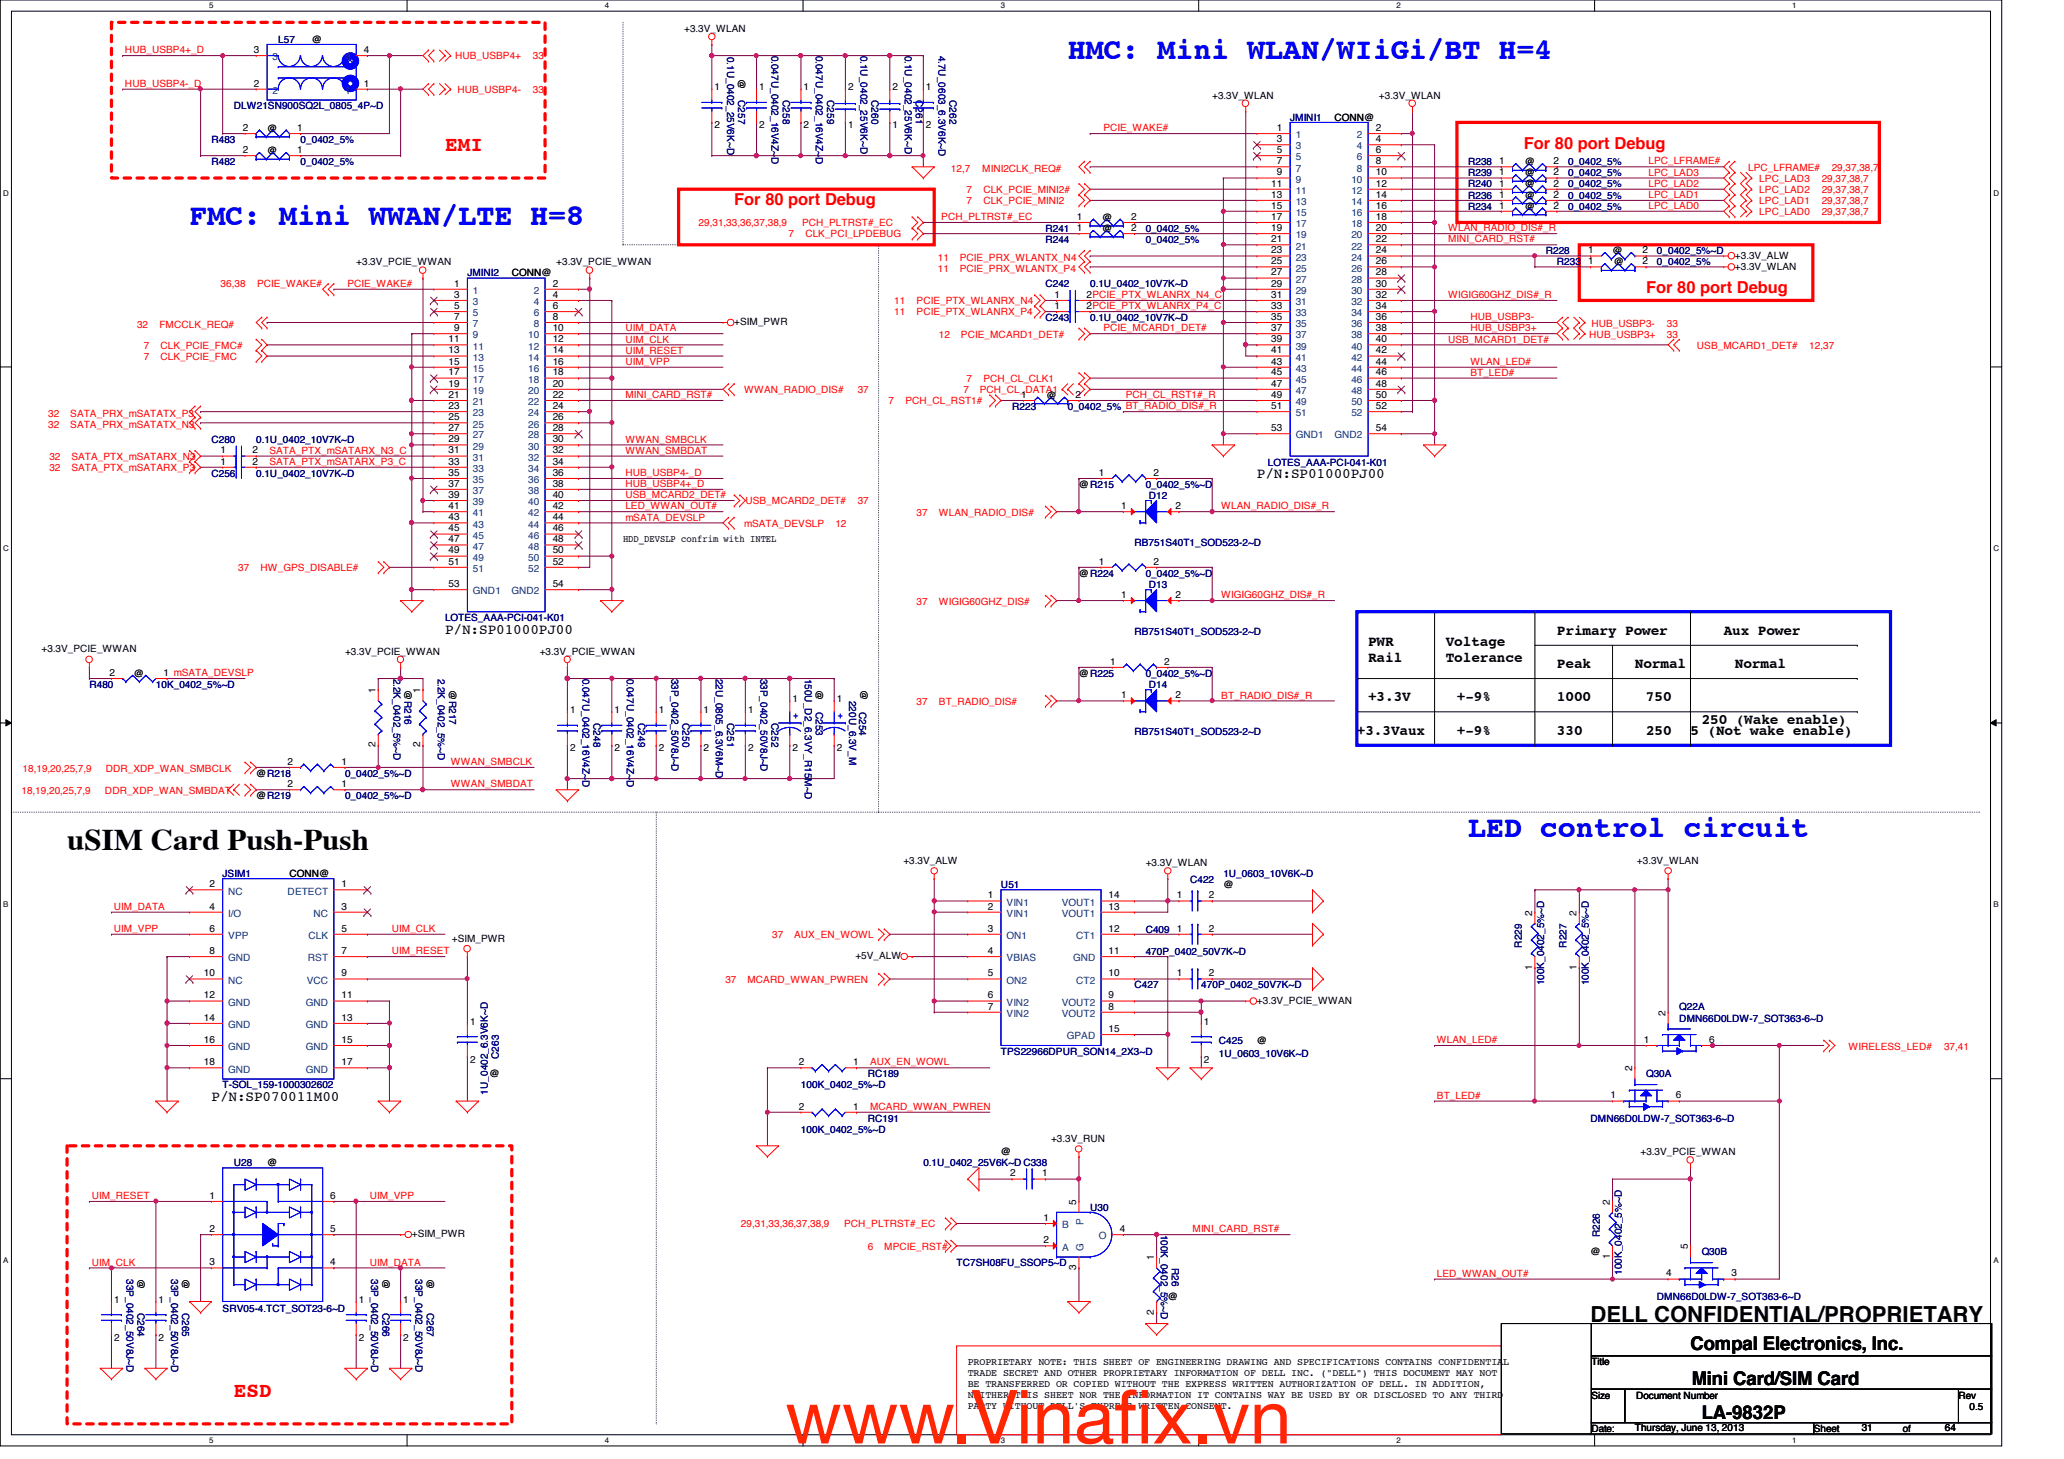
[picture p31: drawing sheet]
<svg xmlns="http://www.w3.org/2000/svg" width="297mm" height="210mm" viewBox="0 0 297 210" stroke-linecap="round" stroke-linejoin="round" font-family="sans-serif">
<defs><g id="words">
<g font-size="10.6" fill="#ff2600">
<text x="113" y="207.7">www.Vinaf</text>
<text x="160.4" y="207.7">ix.vn</text>
</g>
<g font-size="4.3" fill="#00f">
<text x="153.7" y="8.4">HMC: Mini WLAN/WIiGi/BT H=4</text>
<text x="27.3" y="32.4">FMC: Mini WWAN/LTE H=8</text>
<text x="211.3" y="120.4">LED control circuit</text>
</g>
<text font-size="4.3" x="9.6" y="122.3">uSIM Card Push-Push</text>
<text font-size="3.2" x="228.9" y="190.2">DELL CONFIDENTIAL/PROPRIETARY</text>
<g font-size="3" fill="#f00">
<text x="64" y="21.7">EMI</text>
<text x="33.7" y="200.9">ESD</text>
</g>
<g font-size="2.7">
<text x="243.3" y="194.3">Compal Electronics, Inc.</text>
<text x="243.5" y="199.2">Mini Card/SIM Card</text>
<text x="244.9" y="204.2">LA-9832P</text>
</g>
<g font-size="2.4" fill="#f00">
<text x="219.3" y="21.4">For 80 port Debug</text>
<text x="105.7" y="29.4">For 80 port Debug</text>
<text x="236.9" y="42.2">For 80 port Debug</text>
</g>
<g font-size="2.1">
<text x="180.9" y="68.8">P/N:SP01000PJ00</text>
<text x="64" y="91.2">P/N:SP01000PJ00</text>
<text x="196.9" y="92.9">PWR</text>
<text x="196.9" y="95.2">Rail</text>
<text x="208.1" y="92.9">Voltage</text>
<text x="208.1" y="95.2">Tolerance</text>
<text x="224.1" y="91.3">Primary Power</text>
<text x="248.1" y="91.3">Aux Power</text>
<text x="196.9" y="100.9">+3.3V</text>
<text x="209.7" y="100.9">+-9%</text>
<text x="224.1" y="96.1">Peak</text>
<text x="224.1" y="100.9">1000</text>
<text x="235.3" y="96.1">Normal</text>
<text x="236.9" y="100.9">750</text>
<text x="249.7" y="96.1">Normal</text>
<text x="195.3" y="105.7">+3.3Vaux</text>
<text x="209.7" y="105.7">+-9%</text>
<text x="224.1" y="105.7">330</text>
<text x="236.9" y="105.7">250</text>
<text x="243.3" y="105.7">5 (Not wake enable)</text>
<text x="244.9" y="104.1">250 (Wake enable)</text>
<text x="30.4" y="158.5">P/N:SP070011M00</text>
</g>
<g font-size="1.4">
<text x="98.5" y="4.6">+3.3V_WLAN</text>
<text x="36.5" y="7.6">3</text>
<text x="44.9" y="6.2">@</text>
<text x="52.4" y="7.6">4</text>
<text x="106.2" y="11.4" transform="rotate(90 106.2 11.4)">@</text>
<text x="36.5" y="12.4">2</text>
<text x="52.4" y="12.4">1</text>
<text x="102.8" y="13">1</text>
<text x="109.3" y="13">1</text>
<text x="115.7" y="13">1</text>
<text x="122" y="13">2</text>
<text x="128.4" y="13">2</text>
<text x="133.3" y="13">1</text>
<text x="174.5" y="14.2">+3.3V_WLAN</text>
<text x="192.1" y="17.4">CONN@</text>
<text x="198.5" y="14.2">+3.3V_WLAN</text>
<text x="35" y="22">2</text>
<text x="35" y="18.8">2</text>
<text x="38.4" y="22.2">@</text>
<text x="38.4" y="19">@</text>
<text x="42.8" y="22">1</text>
<text x="42.8" y="18.8">1</text>
<text x="102.8" y="18.5">2</text>
<text x="109.3" y="18.5">2</text>
<text x="115.7" y="18.5">2</text>
<text x="122" y="18.5">1</text>
<text x="128.4" y="18.5">1</text>
<text x="133.3" y="18.5">2</text>
<text x="183.8" y="18.8">1</text>
<text x="183.8" y="20.4">3</text>
<text x="183.8" y="22">5</text>
<text x="183.8" y="23.6">7</text>
<text x="198" y="18.8">2</text>
<text x="198" y="20.4">4</text>
<text x="198" y="22">6</text>
<text x="198" y="23.6">8</text>
<text x="215.8" y="23.6">1</text>
<text x="219.5" y="23.7">@</text>
<text x="223.6" y="23.6">2</text>
<text x="183" y="26.8">11</text>
<text x="183" y="28.4">13</text>
<text x="183.8" y="25.2">9</text>
<text x="198" y="25.2">10</text>
<text x="198" y="26.8">12</text>
<text x="198" y="28.4">14</text>
<text x="215.8" y="25.2">1</text>
<text x="215.8" y="26.8">1</text>
<text x="215.8" y="28.4">1</text>
<text x="219.5" y="25.4">@</text>
<text x="219.5" y="27">@</text>
<text x="219.5" y="28.6">@</text>
<text x="223.6" y="25.2">2</text>
<text x="223.6" y="26.8">2</text>
<text x="223.6" y="28.4">2</text>
<text x="155" y="31.6">1</text>
<text x="155" y="33.2">1</text>
<text x="158.6" y="31.8">@</text>
<text x="158.6" y="33.4">@</text>
<text x="162.8" y="31.6">2</text>
<text x="162.8" y="33.2">2</text>
<text x="183" y="30">15</text>
<text x="183" y="31.6">17</text>
<text x="183" y="33.2">19</text>
<text x="183" y="34.8">21</text>
<text x="198" y="30">16</text>
<text x="198" y="31.6">18</text>
<text x="198" y="33.2">20</text>
<text x="198" y="34.8">22</text>
<text x="215.8" y="30">1</text>
<text x="219.5" y="30.2">@</text>
<text x="223.6" y="30">2</text>
<text x="51.3" y="38.2">+3.3V_PCIE_WWAN</text>
<text x="65.4" y="41.2">1</text>
<text x="73.7" y="39.8">CONN@</text>
<text x="79.5" y="41.2">2</text>
<text x="80" y="38.2">+3.3V_PCIE_WWAN</text>
<text x="183" y="36.4">23</text>
<text x="183" y="38">25</text>
<text x="183" y="39.6">27</text>
<text x="183" y="41.2">29</text>
<text x="198" y="36.4">24</text>
<text x="198" y="38">26</text>
<text x="198" y="39.6">28</text>
<text x="198" y="41.2">30</text>
<text x="228.6" y="36.4">1</text>
<text x="228.6" y="38">1</text>
<text x="232.1" y="36.6">@</text>
<text x="232.2" y="38.2">@</text>
<text x="236.4" y="36.4">2</text>
<text x="236.4" y="38">2</text>
<text x="249.7" y="37.2">+3.3V_ALW</text>
<text x="249.7" y="38.8">+3.3V_WLAN</text>
<text x="65.4" y="42.8">3</text>
<text x="65.4" y="44.5">5</text>
<text x="65.4" y="46">7</text>
<text x="65.4" y="47.6">9</text>
<text x="79.5" y="42.8">4</text>
<text x="79.5" y="44.5">6</text>
<text x="79.5" y="46">8</text>
<text x="79.5" y="47.6">10</text>
<text x="105.7" y="46.8">+SIM_PWR</text>
<text x="151.8" y="42.8">1</text>
<text x="151.8" y="44.5">1</text>
<text x="156.4" y="42.8">2PCIE_PTX_WLANRX_N4_C</text>
<text x="156.4" y="44.5">2PCIE_PTX_WLANRX_P4_C</text>
<text x="183" y="42.8">31</text>
<text x="183" y="44.5">33</text>
<text x="183" y="46">35</text>
<text x="183" y="47.6">37</text>
<text x="198" y="42.8">32</text>
<text x="198" y="44.5">34</text>
<text x="198" y="46">36</text>
<text x="198" y="47.6">38</text>
<text x="64.6" y="49.2">11</text>
<text x="64.6" y="50.8">13</text>
<text x="64.6" y="52.5">15</text>
<text x="79.5" y="49.2">12</text>
<text x="79.5" y="50.8">14</text>
<text x="79.5" y="52.5">16</text>
<text x="183" y="49.2">39</text>
<text x="183" y="50.8">41</text>
<text x="183" y="52.5">43</text>
<text x="198" y="49.2">40</text>
<text x="198" y="50.8">42</text>
<text x="198" y="52.5">44</text>
<text x="64.6" y="54">17</text>
<text x="64.6" y="55.6">19</text>
<text x="64.6" y="57.2">21</text>
<text x="64.6" y="58.8">23</text>
<text x="79.5" y="54">18</text>
<text x="79.5" y="55.6">20</text>
<text x="79.5" y="57.2">22</text>
<text x="79.5" y="58.8">24</text>
<text x="147" y="57.2">1</text>
<text x="150.6" y="57.4">@</text>
<text x="154.8" y="57.2">2</text>
<text x="183" y="54">45</text>
<text x="183" y="55.6">47</text>
<text x="183" y="57.2">49</text>
<text x="183" y="58.8">51</text>
<text x="198" y="54">46</text>
<text x="198" y="55.6">48</text>
<text x="198" y="57.2">50</text>
<text x="198" y="58.8">52</text>
<text x="31.7" y="65.2">1</text>
<text x="36.4" y="65.2">2</text>
<text x="64.6" y="60.5">25</text>
<text x="64.6" y="62">27</text>
<text x="64.6" y="63.6">29</text>
<text x="64.6" y="65.2">31</text>
<text x="79.5" y="60.5">26</text>
<text x="79.5" y="62">28</text>
<text x="79.5" y="63.6">30</text>
<text x="79.5" y="65.2">32</text>
<text x="183" y="62">53</text>
<text x="198" y="62">54</text>
<text x="31.7" y="66.8">1</text>
<text x="36.4" y="66.8">2</text>
<text x="64.6" y="66.8">33</text>
<text x="64.6" y="68.5">35</text>
<text x="64.6" y="70">37</text>
<text x="64.6" y="71.6">39</text>
<text x="79.5" y="66.8">34</text>
<text x="79.5" y="68.5">36</text>
<text x="79.5" y="70">38</text>
<text x="79.5" y="71.6">40</text>
<text x="155.3" y="70.2">@R215</text>
<text x="158.2" y="68.5">1</text>
<text x="166" y="68.5">2</text>
<text x="64.6" y="73.2">41</text>
<text x="64.6" y="74.8">43</text>
<text x="64.6" y="76.5">45</text>
<text x="79.5" y="73.2">42</text>
<text x="79.5" y="74.8">44</text>
<text x="79.5" y="76.5">46</text>
<text x="161.4" y="73.2">1</text>
<text x="169.2" y="73.2">2</text>
<text x="64.6" y="78">47</text>
<text x="64.6" y="79.6">49</text>
<text x="64.6" y="81.2">51</text>
<text x="79.5" y="78">48</text>
<text x="79.5" y="79.6">50</text>
<text x="79.5" y="81.2">52</text>
<text x="89.7" y="78">HDD_DEVSLP confrim with INTEL</text>
<text x="155.3" y="83">@R224</text>
<text x="158.2" y="81.2">1</text>
<text x="166" y="81.2">2</text>
<text x="64.6" y="84.5">53</text>
<text x="79.5" y="84.5">54</text>
<text x="161.4" y="86">1</text>
<text x="169.2" y="86">2</text>
<text x="6" y="93.9">+3.3V_PCIE_WWAN</text>
<text x="49.7" y="94.2">+3.3V_PCIE_WWAN</text>
<text x="77.7" y="94.2">+3.3V_PCIE_WWAN</text>
<text x="159.8" y="95.6">1</text>
<text x="167.6" y="95.6">2</text>
<text x="15.7" y="97.2">2</text>
<text x="19.3" y="97.4">@</text>
<text x="23.5" y="97.2">1 mSATA_DEVSLP</text>
<text x="54.1" y="99.7" transform="rotate(-90 54.1 99.7)">1</text>
<text x="58.2" y="99.2" transform="rotate(90 58.2 99.2)">@R216</text>
<text x="60.5" y="99.7" transform="rotate(-90 60.5 99.7)">1</text>
<text x="64.6" y="99.2" transform="rotate(90 64.6 99.2)">@R217</text>
<text x="114" y="101">1</text>
<text x="117.4" y="99.2" transform="rotate(90 117.4 99.2)">@</text>
<text x="120.4" y="101">1</text>
<text x="123.8" y="99.2" transform="rotate(90 123.8 99.2)">@</text>
<text x="155.3" y="97.4">@R225</text>
<text x="161.4" y="100.5">1</text>
<text x="169.2" y="100.5">2</text>
<text x="54.1" y="107.5" transform="rotate(-90 54.1 107.5)">2</text>
<text x="60.5" y="107.5" transform="rotate(-90 60.5 107.5)">2</text>
<text x="82" y="102.6">1</text>
<text x="88.4" y="102.6">1</text>
<text x="94.8" y="102.6">1</text>
<text x="101.3" y="102.6">1</text>
<text x="107.7" y="102.6">1</text>
<text x="36.9" y="111.8">@R218</text>
<text x="41.4" y="110">2</text>
<text x="41.4" y="113.2">2</text>
<text x="49.1" y="110">1</text>
<text x="49.1" y="113.2">1</text>
<text x="82" y="108.1">2</text>
<text x="88.4" y="108.1">2</text>
<text x="94.8" y="108.1">2</text>
<text x="101.3" y="108.1">2</text>
<text x="107.7" y="108.1">2</text>
<text x="114" y="108.1">2</text>
<text x="120.4" y="108.1">2</text>
<text x="36.9" y="115">@R219</text>
<text x="130" y="124.2">+3.3V_ALW</text>
<text x="164.9" y="124.6">+3.3V_WLAN</text>
<text x="235.6" y="124.2">+3.3V_WLAN</text>
<text x="30.1" y="127.6">2</text>
<text x="30.1" y="130.9">4</text>
<text x="41.7" y="126.2">CONN@</text>
<text x="49.1" y="127.6">1</text>
<text x="49.1" y="130.9">3</text>
<text x="142.2" y="130.9">2</text>
<text x="142.2" y="129.2">1</text>
<text x="159.6" y="129.2">14</text>
<text x="159.6" y="130.9">13</text>
<text x="169.4" y="129.2">1</text>
<text x="174" y="129.2">2</text>
<text x="176.1" y="127.8">@</text>
<text x="220.5" y="131.7" transform="rotate(-90 220.5 131.7)">2</text>
<text x="226.9" y="131.7" transform="rotate(-90 226.9 131.7)">2</text>
<text x="30.1" y="134">6</text>
<text x="30.1" y="137.2">8</text>
<text x="49.1" y="134">5</text>
<text x="49.1" y="137.2">7</text>
<text x="65" y="135.5">+SIM_PWR</text>
<text x="142.2" y="137.2">4</text>
<text x="142.2" y="134">3</text>
<text x="159.6" y="137.2">11</text>
<text x="159.6" y="134">12</text>
<text x="169.4" y="134">1</text>
<text x="174" y="134">2</text>
<text x="29.3" y="140.5">10</text>
<text x="29.3" y="143.6">12</text>
<text x="49.1" y="140.5">9</text>
<text x="49.1" y="143.6">11</text>
<text x="123.1" y="138">+5V_ALW</text>
<text x="142.2" y="143.6">6</text>
<text x="142.2" y="140.5">5</text>
<text x="159.6" y="143.6">9</text>
<text x="159.6" y="140.5">10</text>
<text x="169.4" y="140.5">1</text>
<text x="174" y="140.5">2</text>
<text x="220.5" y="139.5" transform="rotate(-90 220.5 139.5)">1</text>
<text x="226.9" y="139.5" transform="rotate(-90 226.9 139.5)">1</text>
<text x="29.3" y="146.9">14</text>
<text x="49.1" y="146.9">13</text>
<text x="67.6" y="147.4">1</text>
<text x="142.2" y="145.2">7</text>
<text x="159.6" y="145.2">8</text>
<text x="159.6" y="148.5">15</text>
<text x="173.3" y="147.4">1</text>
<text x="180.9" y="144.4">+3.3V_PCIE_WWAN</text>
<text x="239.7" y="146.1" transform="rotate(-90 239.7 146.1)">2</text>
<text x="29.3" y="150">16</text>
<text x="29.3" y="153.2">18</text>
<text x="49.1" y="150">15</text>
<text x="49.1" y="153.2">17</text>
<text x="67.6" y="152.9">2</text>
<text x="70.4" y="155">@</text>
<text x="115" y="153.2">2</text>
<text x="122.8" y="153.2">1</text>
<text x="173.3" y="152.9">2</text>
<text x="180.9" y="150.2">@</text>
<text x="234.9" y="154.1" transform="rotate(-90 234.9 154.1)">2</text>
<text x="236.6" y="150">1</text>
<text x="246" y="150">6</text>
<text x="115" y="159.6">2</text>
<text x="122.8" y="159.6">1</text>
<text x="231.8" y="158">1</text>
<text x="241.2" y="158">6</text>
<text x="38.4" y="167.8">@</text>
<text x="144.1" y="166.2">@</text>
<text x="151.3" y="164.3">+3.3V_RUN</text>
<text x="236.1" y="166.2">+3.3V_PCIE_WWAN</text>
<text x="30.1" y="172.5">1</text>
<text x="47.5" y="172.5">6</text>
<text x="145.4" y="169.2">2</text>
<text x="150" y="169.2">1</text>
<text x="154.9" y="173.3" transform="rotate(-90 154.9 173.3)">5</text>
<text x="231.7" y="173.3" transform="rotate(-90 231.7 173.3)">2</text>
<text x="30.1" y="177.2">2</text>
<text x="47.5" y="177.2">5</text>
<text x="59.3" y="178">+SIM_PWR</text>
<text x="150.2" y="175.6">1</text>
<text x="150.2" y="178.9">2</text>
<text x="161.2" y="177.2">4</text>
<text x="242.9" y="179.7" transform="rotate(-90 242.9 179.7)">5</text>
<text x="19.8" y="184" transform="rotate(90 19.8 184)">@</text>
<text x="26.2" y="184" transform="rotate(90 26.2 184)">@</text>
<text x="30.1" y="182">3</text>
<text x="47.5" y="182">4</text>
<text x="55" y="184" transform="rotate(90 55 184)">@</text>
<text x="61.4" y="184" transform="rotate(90 61.4 184)">@</text>
<text x="154.9" y="182.8" transform="rotate(-90 154.9 182.8)">3</text>
<text x="166.1" y="181.3" transform="rotate(-90 166.1 181.3)">1</text>
<text x="228.9" y="180.6">@</text>
<text x="231.7" y="181.1" transform="rotate(-90 231.7 181.1)">1</text>
<text x="239.8" y="183.6">4</text>
<text x="249.2" y="183.6">3</text>
<text x="16.4" y="187.5">1</text>
<text x="22.8" y="187.5">1</text>
<text x="51.6" y="187.5">1</text>
<text x="58" y="187.5">1</text>
<text x="166.1" y="189.1" transform="rotate(-90 166.1 189.1)">2</text>
<text x="168.1" y="187">@</text>
<text x="16.4" y="192.9">2</text>
<text x="22.8" y="192.9">2</text>
<text x="51.6" y="192.9">2</text>
<text x="58" y="192.9">2</text>
<text x="139.3" y="196.4">PROPRIETARY NOTE: THIS SHEET OF ENGINEERING DRAWING AND SPECIFICATIONS CONTAINS CONFIDENTIAL</text>
<text x="139.3" y="198">TRADE SECRET AND OTHER PROPRIETARY INFORMATION OF DELL INC. (&quot;DELL&quot;) THIS DOCUMENT MAY NOT</text>
<text x="229" y="196.4">Title</text>
<text x="139.3" y="199.6">BE TRANSFERRED OR COPIED WITHOUT THE EXPRESS WRITTEN AUTHORIZATION OF DELL. IN ADDITION,</text>
<text x="139.3" y="201.1">NEITHER THIS SHEET NOR THE INFORMATION IT CONTAINS WAY BE USED BY OR DISCLOSED TO ANY THIRD</text>
<text x="139.3" y="202.7">PARTY WITHOUT DELL'S EXPRESS WRITTEN CONSENT.</text>
<text x="229" y="201.2">Size</text>
<text x="235.5" y="201.2">Document Number</text>
<text x="281.9" y="201.2">Rev</text>
<text x="283.5" y="202.8">0.5</text>
<text x="229" y="206">Date:</text>
<text x="235.3" y="205.9">Thursday, June 13, 2013</text>
<text x="261" y="206">Sheet</text>
<text x="267.9" y="205.9">31</text>
<text x="273.9" y="206">of</text>
<text x="279.9" y="205.9">64</text>
</g>
<g font-size="1.4" fill="#f00">
<text x="18" y="7.7">HUB_USBP4+_D</text>
<text x="65.5" y="8.6">HUB_USBP4+</text>
<text x="76.7" y="8.6">33</text>
<text x="18" y="12.5">HUB_USBP4-_D</text>
<text x="65.8" y="13.4">HUB_USBP4-</text>
<text x="76.7" y="13.4">33</text>
<text x="158.8" y="18.9">PCIE_WAKE#</text>
<text x="237.2" y="23.7">LPC_LFRAME#</text>
<text x="136.9" y="24.7">12,7</text>
<text x="139.1" y="27.8">7</text>
<text x="139.1" y="29.4">7</text>
<text x="141.3" y="24.7">MINI2CLK_REQ#</text>
<text x="141.5" y="27.8">CLK_PCIE_MINI2#</text>
<text x="141.5" y="29.4">CLK_PCIE_MINI2</text>
<text x="237.2" y="26.9">LPC_LAD2</text>
<text x="237.2" y="25.3">LPC_LAD3</text>
<text x="237.2" y="28.5">LPC_LAD1</text>
<text x="251.6" y="24.6">LPC_LFRAME#</text>
<text x="253.2" y="26.2">LPC_LAD3</text>
<text x="253.2" y="27.8">LPC_LAD2</text>
<text x="253.2" y="29.4">LPC_LAD1</text>
<text x="262.2" y="26.2">29,37,38,7</text>
<text x="262.2" y="27.8">29,37,38,7</text>
<text x="262.2" y="29.4">29,37,38,7</text>
<text x="263.6" y="24.6">29,37,38,7</text>
<text x="100.5" y="32.6">29,31,33,36,37,38,9</text>
<text x="113.5" y="34.2">7</text>
<text x="115.4" y="32.6">PCH_PLTRST#_EC</text>
<text x="115.9" y="34.2">CLK_PCI_LPDEBUG</text>
<text x="135.5" y="31.7">PCH_PLTRST#_EC</text>
<text x="208.4" y="33.3">WLAN_RADIO_DIS#_R</text>
<text x="208.4" y="34.9">MINI_CARD_RST#</text>
<text x="237.2" y="30.1">LPC_LAD0</text>
<text x="253.2" y="31">LPC_LAD0</text>
<text x="262.2" y="31">29,37,38,7</text>
<text x="31.7" y="41.4">36,38</text>
<text x="37" y="41.4">PCIE_WAKE#</text>
<text x="50" y="41.3">PCIE_WAKE#</text>
<text x="135" y="39.1">11</text>
<text x="135" y="37.5">11</text>
<text x="138.1" y="39.1">PCIE_PRX_WLANTX_P4</text>
<text x="138.1" y="37.5">PCIE_PRX_WLANTX_N4</text>
<text x="19.7" y="47.1">32</text>
<text x="22.9" y="47.1">FMCCLK_REQ#</text>
<text x="90" y="47.7">UIM_DATA</text>
<text x="128.7" y="45.4">11</text>
<text x="128.7" y="43.8">11</text>
<text x="131.9" y="45.4">PCIE_PTX_WLANRX_P4</text>
<text x="131.9" y="43.8">PCIE_PTX_WLANRX_N4</text>
<text x="158.8" y="47.7">PCIE_MCARD1_DET#</text>
<text x="208.4" y="42.9">WIGIG60GHZ_DIS#_R</text>
<text x="211.6" y="47.7">HUB_USBP3+</text>
<text x="211.6" y="46.1">HUB_USBP3-</text>
<text x="229" y="47">HUB_USBP3-</text>
<text x="239.9" y="47">33</text>
<text x="20.7" y="51.8">7</text>
<text x="20.7" y="50.2">7</text>
<text x="23.1" y="51.8">CLK_PCIE_FMC</text>
<text x="23.1" y="50.2">CLK_PCIE_FMC#</text>
<text x="90" y="49.3">UIM_CLK</text>
<text x="90" y="50.9">UIM_RESET</text>
<text x="90" y="52.5">UIM_VPP</text>
<text x="135.1" y="48.6">12</text>
<text x="138.3" y="48.6">PCIE_MCARD1_DET#</text>
<text x="208.4" y="49.3">USB_MCARD1_DET#</text>
<text x="211.6" y="52.5">WLAN_LED#</text>
<text x="228.7" y="48.6">HUB_USBP3+</text>
<text x="239.9" y="48.6">33</text>
<text x="244.2" y="50.2">USB_MCARD1_DET#</text>
<text x="260.4" y="50.2">12,37</text>
<text x="6.9" y="59.9">32</text>
<text x="10.1" y="59.9">SATA_PRX_mSATATX_P3</text>
<text x="90" y="57.3">MINI_CARD_RST#</text>
<text x="107.1" y="56.6">WWAN_RADIO_DIS#</text>
<text x="123.4" y="56.6">37</text>
<text x="127.9" y="58.2">7</text>
<text x="130.3" y="58.2">PCH_CL_RST1#</text>
<text x="138.6" y="56.6">7</text>
<text x="139.1" y="55">7</text>
<text x="141" y="56.6">PCH_CL_DATA1</text>
<text x="141.5" y="55">PCH_CL_CLK1</text>
<text x="162" y="57.3">PCH_CL_RST1#_R</text>
<text x="211.6" y="54.1">BT_LED#</text>
<text x="6.9" y="61.5">32</text>
<text x="10.1" y="61.5">SATA_PRX_mSATATX_N3</text>
<text x="38.8" y="65.3">SATA_PTX_mSATARX_N3_C</text>
<text x="90" y="63.7">WWAN_SMBCLK</text>
<text x="90" y="65.3">WWAN_SMBDAT</text>
<text x="7.1" y="66.2">32</text>
<text x="7.1" y="67.8">32</text>
<text x="10.3" y="66.2">SATA_PTX_mSATARX_N3</text>
<text x="10.3" y="67.8">SATA_PTX_mSATARX_P3</text>
<text x="38.8" y="66.9">SATA_PTX_mSATARX_P3_C</text>
<text x="90" y="68.5">HUB_USBP4-_D</text>
<text x="90" y="70.1">HUB_USBP4+_D</text>
<text x="90" y="71.7">USB_MCARD2_DET#</text>
<text x="90" y="73.3">LED_WWAN_OUT#</text>
<text x="90" y="74.9">mSATA_DEVSLP</text>
<text x="107.1" y="75.8">mSATA_DEVSLP</text>
<text x="107.3" y="72.6">USB_MCARD2_DET#</text>
<text x="120.2" y="75.8">12</text>
<text x="123.4" y="72.6">37</text>
<text x="131.9" y="74.2">37</text>
<text x="135.1" y="74.2">WLAN_RADIO_DIS#</text>
<text x="175.8" y="73.3">WLAN_RADIO_DIS#_R</text>
<text x="34.3" y="82.2">37</text>
<text x="37.5" y="82.2">HW_GPS_DISABLE#</text>
<text x="131.9" y="87">37</text>
<text x="135.1" y="87">WIGIG60GHZ_DIS#</text>
<text x="175.8" y="86.1">WIGIG60GHZ_DIS#_R</text>
<text x="131.9" y="101.4">37</text>
<text x="135.1" y="101.4">BT_RADIO_DIS#</text>
<text x="175.8" y="100.5">BT_RADIO_DIS#_R</text>
<text x="3.3" y="111">18,19,20,25,7,9</text>
<text x="15.2" y="111">DDR_XDP_WAN_SMBCLK</text>
<text x="64.9" y="110.1">WWAN_SMBCLK</text>
<text x="64.9" y="113.3">WWAN_SMBDAT</text>
<text x="3.1" y="114.2">18,19,20,25,7,9</text>
<text x="15.1" y="114.2">DDR_XDP_WAN_SMBDAT</text>
<text x="16.4" y="130.9">UIM_DATA</text>
<text x="16.4" y="134.1">UIM_VPP</text>
<text x="56.4" y="137.3">UIM_RESET</text>
<text x="56.4" y="134.1">UIM_CLK</text>
<text x="111.1" y="135">37</text>
<text x="114.3" y="135">AUX_EN_WOWL</text>
<text x="104.4" y="141.4">37</text>
<text x="107.6" y="141.4">MCARD_WWAN_PWREN</text>
<text x="125.2" y="153.3">AUX_EN_WOWL</text>
<text x="206.8" y="150.1">WLAN_LED#</text>
<text x="266" y="151">WIRELESS_LED#</text>
<text x="279.8" y="151">37,41</text>
<text x="125.2" y="159.7">MCARD_WWAN_PWREN</text>
<text x="206.8" y="158.1">BT_LED#</text>
<text x="13.2" y="172.5">UIM_RESET</text>
<text x="53.2" y="172.5">UIM_VPP</text>
<text x="106.6" y="176.6">29,31,33,36,37,38,9</text>
<text x="121.5" y="176.6">PCH_PLTRST#_EC</text>
<text x="124.9" y="179.8">6</text>
<text x="127.3" y="179.8">MPCIE_RST#</text>
<text x="171.6" y="177.3">MINI_CARD_RST#</text>
<text x="13.2" y="182.1">UIM_CLK</text>
<text x="53.2" y="182.1">UIM_DATA</text>
<text x="206.8" y="183.7">LED_WWAN_OUT#</text>
</g>
<g font-size="1.4" fill="#004080">
<text x="39.2" y="8.7">3</text>
<text x="49.7" y="8.7">4</text>
<text x="39.2" y="13.5">2</text>
<text x="49.7" y="13.5">1</text>
<text x="186.5" y="19.9">1</text>
<text x="186.5" y="21.5">3</text>
<text x="186.5" y="23.1">5</text>
<text x="195.3" y="19.9">2</text>
<text x="195.3" y="21.5">4</text>
<text x="195.3" y="23.1">6</text>
<text x="186.5" y="24.7">7</text>
<text x="186.5" y="26.3">9</text>
<text x="186.5" y="27.9">11</text>
<text x="186.5" y="29.5">13</text>
<text x="194.5" y="26.3">10</text>
<text x="194.5" y="27.9">12</text>
<text x="194.5" y="29.5">14</text>
<text x="195.3" y="24.7">8</text>
<text x="186.5" y="31.1">15</text>
<text x="186.5" y="32.7">17</text>
<text x="186.5" y="34.3">19</text>
<text x="186.5" y="35.9">21</text>
<text x="194.5" y="31.1">16</text>
<text x="194.5" y="32.7">18</text>
<text x="194.5" y="34.3">20</text>
<text x="194.5" y="35.9">22</text>
<text x="186.5" y="37.5">23</text>
<text x="186.5" y="39.1">25</text>
<text x="186.5" y="40.7">27</text>
<text x="194.5" y="37.5">24</text>
<text x="194.5" y="39.1">26</text>
<text x="194.5" y="40.7">28</text>
<text x="68.1" y="42.3">1</text>
<text x="68.1" y="43.9">3</text>
<text x="68.1" y="45.5">5</text>
<text x="68.1" y="47.1">7</text>
<text x="76.8" y="42.3">2</text>
<text x="76.8" y="43.9">4</text>
<text x="76.8" y="45.5">6</text>
<text x="76.8" y="47.1">8</text>
<text x="186.5" y="42.3">29</text>
<text x="186.5" y="43.9">31</text>
<text x="186.5" y="45.5">33</text>
<text x="186.5" y="47.1">35</text>
<text x="194.5" y="42.3">30</text>
<text x="194.5" y="43.9">32</text>
<text x="194.5" y="45.5">34</text>
<text x="194.5" y="47.1">36</text>
<text x="68.1" y="48.7">9</text>
<text x="68.1" y="50.3">11</text>
<text x="68.1" y="51.9">13</text>
<text x="68.1" y="53.5">15</text>
<text x="76" y="48.7">10</text>
<text x="76" y="50.3">12</text>
<text x="76" y="51.9">14</text>
<text x="76" y="53.5">16</text>
<text x="186.5" y="48.7">37</text>
<text x="186.5" y="50.3">39</text>
<text x="186.5" y="51.9">41</text>
<text x="186.5" y="53.5">43</text>
<text x="194.5" y="48.7">38</text>
<text x="194.5" y="50.3">40</text>
<text x="194.5" y="51.9">42</text>
<text x="194.5" y="53.5">44</text>
<text x="68.1" y="55.1">17</text>
<text x="68.1" y="56.7">19</text>
<text x="68.1" y="58.3">21</text>
<text x="68.1" y="59.9">23</text>
<text x="76" y="55.1">18</text>
<text x="76" y="56.7">20</text>
<text x="76" y="58.3">22</text>
<text x="76" y="59.9">24</text>
<text x="186.5" y="55.1">45</text>
<text x="186.5" y="56.7">47</text>
<text x="186.5" y="58.3">49</text>
<text x="186.5" y="59.9">51</text>
<text x="194.5" y="55.1">46</text>
<text x="194.5" y="56.7">48</text>
<text x="194.5" y="58.3">50</text>
<text x="194.5" y="59.9">52</text>
<text x="68.1" y="61.5">25</text>
<text x="68.1" y="63.1">27</text>
<text x="68.1" y="64.7">29</text>
<text x="76" y="61.5">26</text>
<text x="76" y="63.1">28</text>
<text x="76" y="64.7">30</text>
<text x="186.5" y="63.1">GND1</text>
<text x="192.1" y="63.1">GND2</text>
<text x="68.1" y="66.3">31</text>
<text x="68.1" y="67.9">33</text>
<text x="68.1" y="69.5">35</text>
<text x="68.1" y="71.1">37</text>
<text x="76" y="66.3">32</text>
<text x="76" y="67.9">34</text>
<text x="76" y="69.5">36</text>
<text x="76" y="71.1">38</text>
<text x="68.1" y="72.7">39</text>
<text x="68.1" y="74.3">41</text>
<text x="68.1" y="75.9">43</text>
<text x="68.1" y="77.5">45</text>
<text x="76" y="72.7">40</text>
<text x="76" y="74.3">42</text>
<text x="76" y="75.9">44</text>
<text x="76" y="77.5">46</text>
<text x="68.1" y="79.1">47</text>
<text x="68.1" y="80.7">49</text>
<text x="68.1" y="82.3">51</text>
<text x="76" y="79.1">48</text>
<text x="76" y="80.7">50</text>
<text x="76" y="82.3">52</text>
<text x="68.1" y="85.5">GND1</text>
<text x="73.6" y="85.5">GND2</text>
<text x="32.8" y="128.7">NC</text>
<text x="32.8" y="131.9">I/O</text>
<text x="41.4" y="128.7">DETECT</text>
<text x="45.1" y="131.9">NC</text>
<text x="144.9" y="131.9">VIN1</text>
<text x="144.9" y="130.3">VIN1</text>
<text x="152.8" y="130.3">VOUT1</text>
<text x="152.8" y="131.9">VOUT1</text>
<text x="32.8" y="135.1">VPP</text>
<text x="44.4" y="135.1">CLK</text>
<text x="144.9" y="135.1">ON1</text>
<text x="154.9" y="135.1">CT1</text>
<text x="32.8" y="138.3">GND</text>
<text x="32.8" y="141.5">NC</text>
<text x="44.2" y="141.5">VCC</text>
<text x="44.3" y="138.3">RST</text>
<text x="144.9" y="138.3">VBIAS</text>
<text x="144.9" y="141.5">ON2</text>
<text x="154.4" y="138.3">GND</text>
<text x="154.9" y="141.5">CT2</text>
<text x="32.8" y="144.7">GND</text>
<text x="32.8" y="147.9">GND</text>
<text x="44" y="144.7">GND</text>
<text x="44" y="147.9">GND</text>
<text x="144.9" y="144.7">VIN2</text>
<text x="144.9" y="146.3">VIN2</text>
<text x="152.8" y="144.7">VOUT2</text>
<text x="152.8" y="146.3">VOUT2</text>
<text x="153.5" y="149.5">GPAD</text>
<text x="32.8" y="151.1">GND</text>
<text x="32.8" y="154.3">GND</text>
<text x="44" y="151.1">GND</text>
<text x="44" y="154.3">GND</text>
<text x="152.9" y="176.7">B</text>
<text x="152.9" y="179.9">A</text>
<text x="156" y="176.2" transform="rotate(-90 156 176.2)">P</text>
<text x="158.2" y="178.3">O</text>
<text x="156" y="180" transform="rotate(-90 156 180)">G</text>
</g>
<g font-size="1.4" fill="#000080">
<text x="40" y="6.2">L57</text>
<text x="104.6" y="8.2" transform="rotate(90 104.6 8.2)">0.1U_0402_25V6K~D</text>
<text x="111" y="8" transform="rotate(90 111 8)">0.047U_0402_16V4Z~D</text>
<text x="117.4" y="8" transform="rotate(90 117.4 8)">0.047U_0402_16V4Z~D</text>
<text x="123.8" y="8" transform="rotate(90 123.8 8)">0.1U_0402_25V6K~D</text>
<text x="130.2" y="8" transform="rotate(90 130.2 8)">0.1U_0402_25V6K~D</text>
<text x="135" y="8" transform="rotate(90 135 8)">4.7U_0603_6.3V6K~D</text>
<text x="33.7" y="15.7">DLW21SN900SQ2L_0805_4P~D</text>
<text x="106.2" y="14.4" transform="rotate(90 106.2 14.4)">C257</text>
<text x="112.6" y="14.4" transform="rotate(90 112.6 14.4)">C258</text>
<text x="119" y="14.4" transform="rotate(90 119 14.4)">C259</text>
<text x="125.4" y="14.4" transform="rotate(90 125.4 14.4)">C260</text>
<text x="131.8" y="14.4" transform="rotate(90 131.8 14.4)">C261</text>
<text x="136.6" y="14.4" transform="rotate(90 136.6 14.4)">C262</text>
<text x="185.7" y="17.4">JMINI1</text>
<text x="30.4" y="23.7">R482</text>
<text x="30.4" y="20.6">R483</text>
<text x="43.3" y="23.7">0_0402_5%</text>
<text x="43.3" y="20.6">0_0402_5%</text>
<text x="211.3" y="23.7">R238</text>
<text x="225.7" y="23.7">0_0402_5%</text>
<text x="211.3" y="25.4">R239</text>
<text x="211.3" y="27">R240</text>
<text x="211.3" y="28.6">R236</text>
<text x="225.7" y="25.4">0_0402_5%</text>
<text x="225.7" y="27">0_0402_5%</text>
<text x="225.7" y="28.6">0_0402_5%</text>
<text x="150.4" y="33.4">R241</text>
<text x="150.4" y="35">R244</text>
<text x="164.9" y="33.4">0_0402_5%</text>
<text x="164.9" y="35">0_0402_5%</text>
<text x="211.3" y="30.2">R234</text>
<text x="225.7" y="30.2">0_0402_5%</text>
<text x="67.3" y="39.8">JMINI2</text>
<text x="150.4" y="41.4">C242</text>
<text x="156.9" y="41.4">0.1U_0402_10V7K~D</text>
<text x="222.5" y="36.6">R228</text>
<text x="224.1" y="38.2">R233</text>
<text x="238.5" y="36.6">0_0402_5%~D</text>
<text x="238.5" y="38.2">0_0402_5%</text>
<text x="150.4" y="46.2">C243</text>
<text x="156.9" y="46.2">0.1U_0402_10V7K~D</text>
<text x="145.7" y="59">R223</text>
<text x="153.7" y="59">0_0402_5% BT_RADIO_DIS#_R</text>
<text x="30.4" y="63.8">C280</text>
<text x="36.9" y="63.8">0.1U_0402_10V7K~D</text>
<text x="30.4" y="68.6">C256</text>
<text x="36.9" y="68.6">0.1U_0402_10V7K~D</text>
<text x="164.9" y="70.2">0_0402_5%~D</text>
<text x="165.4" y="71.8">D12</text>
<text x="182.5" y="67">LOTES_AAA-PCI-041-K01</text>
<text x="163.3" y="78.5">RB751S40T1_SOD523-2~D</text>
<text x="164.9" y="83">0_0402_5%~D</text>
<text x="64" y="89.4">LOTES_AAA-PCI-041-K01</text>
<text x="165.4" y="84.6">D13</text>
<text x="163.3" y="91.3">RB751S40T1_SOD523-2~D</text>
<text x="12.9" y="99">R480</text>
<text x="22.4" y="99">10K_0402_5%~D</text>
<text x="56.6" y="97.6" transform="rotate(90 56.6 97.6)">2.2K_0402_5%~D</text>
<text x="63" y="97.6" transform="rotate(90 63 97.6)">2.2K_0402_5%~D</text>
<text x="83.8" y="97.6" transform="rotate(90 83.8 97.6)">0.047U_0402_16V4Z~D</text>
<text x="90.2" y="97.6" transform="rotate(90 90.2 97.6)">0.047U_0402_16V4Z~D</text>
<text x="96.6" y="97.6" transform="rotate(90 96.6 97.6)">33P_0402_50V8J~D</text>
<text x="103" y="97.6" transform="rotate(90 103 97.6)">22U_0805_6.3V6M~D</text>
<text x="109.4" y="97.6" transform="rotate(90 109.4 97.6)">33P_0402_50V8J~D</text>
<text x="115.8" y="97.6" transform="rotate(90 115.8 97.6)">150U_D2_6.3VY_R15M~D</text>
<text x="122.2" y="100.8" transform="rotate(90 122.2 100.8)">220U_6.3V_M</text>
<text x="164.9" y="97.4">0_0402_5%~D</text>
<text x="165.4" y="99">D14</text>
<text x="85.4" y="104" transform="rotate(90 85.4 104)">C248</text>
<text x="91.8" y="104" transform="rotate(90 91.8 104)">C249</text>
<text x="98.2" y="104" transform="rotate(90 98.2 104)">C250</text>
<text x="104.6" y="104" transform="rotate(90 104.6 104)">C251</text>
<text x="111" y="104" transform="rotate(90 111 104)">C252</text>
<text x="117.4" y="102.4" transform="rotate(90 117.4 102.4)">C253</text>
<text x="123.7" y="102.4" transform="rotate(90 123.7 102.4)">C254</text>
<text x="163.3" y="105.7">RB751S40T1_SOD523-2~D</text>
<text x="49.7" y="111.8">0_0402_5%~D</text>
<text x="49.7" y="115">0_0402_5%~D</text>
<text x="32" y="126.2">JSIM1</text>
<text x="144.1" y="127.8">U51</text>
<text x="171.3" y="127">C422</text>
<text x="176.1" y="126.2">1U_0603_10V6K~D</text>
<text x="164.9" y="134.2">C409</text>
<text x="164.9" y="137.4">470P_0402_50V7K~D</text>
<text x="219" y="136.4" transform="rotate(-90 219 136.4)">R229</text>
<text x="225.4" y="136.4" transform="rotate(-90 225.4 136.4)">R227</text>
<text x="163.3" y="142.2">C427</text>
<text x="172.9" y="142.2">470P_0402_50V7K~D</text>
<text x="222.2" y="141.8" transform="rotate(-90 222.2 141.8)">100K_0402_5%~D</text>
<text x="228.6" y="141.8" transform="rotate(-90 228.6 141.8)">100K_0402_5%~D</text>
<text x="241.7" y="145.4">Q22A</text>
<text x="241.7" y="147">DMN66D0LDW-7_SOT363-6~D</text>
<text x="71.8" y="152.4" transform="rotate(-90 71.8 152.4)">C263</text>
<text x="124.9" y="155">RC189</text>
<text x="144.1" y="151.8">TPS22966DPUR_SON14_2X3~D</text>
<text x="175.4" y="150.2">C425</text>
<text x="175.4" y="152.1">1U_0603_10V6K~D</text>
<text x="236.9" y="155">Q30A</text>
<text x="32" y="156.6">T-SOL_159-1000302602</text>
<text x="70.2" y="157.5" transform="rotate(-90 70.2 157.5)">1U_0402_6.3V6K~D</text>
<text x="115.3" y="156.6">100K_0402_5%~D</text>
<text x="124.9" y="161.4">RC191</text>
<text x="228.9" y="161.4">DMN66D0LDW-7_SOT363-6~D</text>
<text x="33.7" y="167.8">U28</text>
<text x="115.3" y="163">100K_0402_5%~D</text>
<text x="132.9" y="167.8">0.1U_0402_25V6K~D C338</text>
<text x="156.9" y="174.2">U30</text>
<text x="167" y="177.6" transform="rotate(90 167 177.6)">100K_0402_5%~D</text>
<text x="230.2" y="178" transform="rotate(-90 230.2 178)">R226</text>
<text x="18.2" y="184" transform="rotate(90 18.2 184)">33P_0402_50V8J~D</text>
<text x="24.6" y="184" transform="rotate(90 24.6 184)">33P_0402_50V8J~D</text>
<text x="53.4" y="184" transform="rotate(90 53.4 184)">33P_0402_50V8J~D</text>
<text x="59.8" y="184" transform="rotate(90 59.8 184)">33P_0402_50V8J~D</text>
<text x="137.7" y="182.2">TC7SH08FU_SSOP5~D</text>
<text x="168.7" y="182.4" transform="rotate(90 168.7 182.4)">R26</text>
<text x="233.4" y="183.4" transform="rotate(-90 233.4 183.4)">100K_0402_5%~D</text>
<text x="244.9" y="180.6">Q30B</text>
<text x="19.8" y="188.8" transform="rotate(90 19.8 188.8)">C264</text>
<text x="26.2" y="188.8" transform="rotate(90 26.2 188.8)">C265</text>
<text x="32" y="188.8">SRV05-4.TCT_SOT23-6~D</text>
<text x="55" y="188.8" transform="rotate(90 55 188.8)">C266</text>
<text x="61.4" y="188.8" transform="rotate(90 61.4 188.8)">C267</text>
<text x="238.5" y="187">DMN66D0LDW-7_SOT363-6~D</text>
</g>
<g font-size="1.4" fill="#00f">
<text x="114.1" y="103.5">+</text>
<text x="120.6" y="103.5">+</text>
</g>
<g font-size="1.1">
<text x="30.1" y="1.1">5</text>
<text x="87" y="1.1">4</text>
<text x="144" y="1.1">3</text>
<text x="201" y="1.1">2</text>
<text x="257.9" y="1.1">1</text>
<text x=".5" y="28.2">D</text>
<text x="286.9" y="28.2">D</text>
<text x=".5" y="79.3">C</text>
<text x="286.9" y="79.3">C</text>
<text x=".5" y="130.6">B</text>
<text x="286.9" y="130.6">B</text>
<text x=".5" y="181.7">A</text>
<text x="286.9" y="181.7">A</text>
<text x="30.1" y="207.6">5</text>
<text x="87" y="207.6">4</text>
<text x="144" y="207.6">3</text>
<text x="201" y="207.6">2</text>
<text x="257.9" y="207.6">1</text>
</g>
</g></defs>
<path d="M0 0h288.1v208h-288.1zM1.6 1.6h284.9v204.8h-284.9z" fill="none" stroke="#000" stroke-width=".14"/>
<g fill="#fff">
<path d="M30.1 .2h.6v1.2h-.6z"/>
<path d="M30.1 206.6h.6v1.2h-.6z"/>
</g>
<path d="M58.6 0v1.6M58.6 206.4v1.6" fill="none" stroke="#000" stroke-width=".14"/>
<g fill="#fff">
<path d="M87 .2h.6v1.2h-.6z"/>
<path d="M87 206.6h.6v1.2h-.6z"/>
</g>
<path d="M115.6 0v1.6M115.6 206.4v1.6" fill="none" stroke="#000" stroke-width=".14"/>
<g fill="#fff">
<path d="M144 .2h.6v1.2h-.6z"/>
<path d="M144 206.6h.6v1.2h-.6z"/>
</g>
<path d="M172.5 0v1.6M172.5 206.4v1.6" fill="none" stroke="#000" stroke-width=".14"/>
<g fill="#fff">
<path d="M201 .2h.5v1.2h-.5z"/>
<path d="M201 206.6h.5v1.2h-.5z"/>
</g>
<path d="M229.5 0v1.6M229.5 206.4v1.6" fill="none" stroke="#000" stroke-width=".14"/>
<g fill="#fff">
<path d="M257.9 .2h.6v1.2h-.6z"/>
<path d="M257.9 206.6h.6v1.2h-.6z"/>
<path d="M.5 27.2h.7v1.2h-.7z"/>
<path d="M286.9 27.2h.8v1.2h-.8z"/>
<path d="M.5 78.4h.7v1.1h-.7z"/>
<path d="M286.9 78.4h.8v1.1h-.8z"/>
</g>
<path d="M0 52.8h1.6M286.5 52.8h1.6" fill="none" stroke="#000" stroke-width=".14"/>
<g fill="#fff">
<path d="M.5 129.6h.7v1.2h-.7z"/>
<path d="M286.9 129.6h.7v1.2h-.7z"/>
</g>
<path d="M0 104h1.6M.8 103.5l.8 .5-.8 .4zM286.5 104l.8-.5v.9zM286.5 104h1.6" fill="none" stroke="#000" stroke-width=".14"/>
<path d="M.8 103.5l.8 .5-.8 .4zM286.5 104l.8-.5v.9z" fill="#000"/>
<g fill="#fff">
<path d="M.5 180.8h.7v1.1h-.7z"/>
<path d="M286.9 180.8h.7v1.1h-.7z"/>
</g>
<g fill="none" stroke="#000" stroke-width=".14">
<path d="M195.3 97.6h72M206.5 88v19.2M220.9 88v19.2M220.9 92.8h46.4M232.1 92.8v14.4M243.3 88v19.2M267.3 97.6h.1M267.3 92.8h.1M195.3 102.4h72M206.5 107.2h.1M220.9 107.2h.1M232.1 107.2h.1"/>
<path d="M243.3 107.2h.1M267.3 102.4h.1M0 155.2h1.6M286.5 155.2h1.6"/>
</g>
<path d="M137.7 193.6h78.4v12.8h-78.4z" fill="none" stroke="#f00" stroke-width=".14"/>
<path d="M89.7 3.2v32M89.7 35.2h.1M126.4 35.2v81.6M126.4 35.2h-36.7M1.6 116.8h283.3M94.4 116.8v88.1M126.4 116.8h.1M284.9 116.8h.1M94.4 204.9h.1" fill="none" stroke="#000" stroke-width=".14" stroke-dasharray="0 .3"/>
<path d="M195.3 88h76.8v19.2h-76.8z" fill="none" stroke="#00f" stroke-width=".47"/>
<path d="M209.7 17.6h60.8v14.4h-60.8zM97.7 27.2h36.7v8h-36.7zM227.3 35.2h33.6v8h-33.6z" fill="none" stroke="#f00" stroke-width=".47"/>
<path d="M16 3.2h62.4v22.4h-62.4zM9.6 164.8h64.1v40.1h-64.1z" fill="none" stroke="#f00" stroke-width=".47" stroke-dasharray=".9 .9"/>
<path d="M107.3 97.6h.1M107.3 97.6h6.4" fill="none" stroke="#800040" stroke-width=".14"/>
<circle cx="113.6" cy="97.6" r=".32" fill="#f0f"/>
<circle cx="113.6" cy="97.6" r=".32" fill="none" stroke="#f0f" stroke-width=".14"/>
<circle cx="107.2" cy="97.6" r=".31" fill="#f0f"/>
<circle cx="107.2" cy="97.6" r=".31" fill="none" stroke="#f0f" stroke-width=".14"/>
<path d="M81.7 97.6h.1M81.7 97.6v4.8M88 97.6h.1M88 97.6v4.8M100.9 97.6h.1M100.9 97.6v4.8" fill="none" stroke="#800040" stroke-width=".14"/>
<circle cx="81.6" cy="97.6" r=".32" fill="#f0f"/>
<circle cx="81.6" cy="97.6" r=".32" fill="none" stroke="#f0f" stroke-width=".14"/>
<path d="M94.4 97.6h.1M94.4 97.6h6.5" fill="none" stroke="#800040" stroke-width=".14"/>
<circle cx="100.8" cy="97.6" r=".31" fill="#f0f"/>
<circle cx="100.8" cy="97.6" r=".31" fill="none" stroke="#f0f" stroke-width=".14"/>
<circle cx="94.4" cy="97.6" r=".31" fill="#f0f"/>
<circle cx="94.4" cy="97.6" r=".31" fill="none" stroke="#f0f" stroke-width=".14"/>
<path d="M81.7 97.6h.1M81.7 97.6h6.3M94.4 97.6h.1M94.4 97.6v4.8" fill="none" stroke="#800040" stroke-width=".14"/>
<circle cx="81.6" cy="97.6" r=".32" fill="#f0f"/>
<circle cx="81.6" cy="97.6" r=".32" fill="none" stroke="#f0f" stroke-width=".14"/>
<path d="M88 97.6h.1M88 97.6h6.4M113.7 97.6h.1M113.7 97.6v3.2" fill="none" stroke="#800040" stroke-width=".14"/>
<circle cx="88" cy="97.6" r=".31" fill="#f0f"/>
<circle cx="88" cy="97.6" r=".31" fill="none" stroke="#f0f" stroke-width=".14"/>
<g fill="none" stroke="#800040" stroke-width=".14">
<path d="M100.9 97.6h.1M100.9 97.6h6.4M107.3 97.6h.1M107.3 97.6v4.8M81.7 112h.1M81.7 112v1.6M113.7 107.2h.1M113.7 107.2v4.8M48 177.6h.1M48 177.6h9.7M51.3 172.8h.1M51.3 172.8h12.7"/>
<path d="M57.7 182.4h.1M57.7 182.4h6.3"/>
</g>
<circle cx="57.6" cy="182.4" r=".31" fill="#f0f"/>
<circle cx="57.6" cy="182.4" r=".31" fill="none" stroke="#f0f" stroke-width=".14"/>
<path d="M22.4 172.8h.1M22.4 172.8h8M16 182.4h.1M16 182.4h14.4" fill="none" stroke="#800040" stroke-width=".14"/>
<circle cx="16" cy="182.4" r=".3" fill="#f0f"/>
<circle cx="16" cy="182.4" r=".3" fill="none" stroke="#f0f" stroke-width=".14"/>
<path d="M51.3 172.8h.1M51.3 172.8v14.4" fill="none" stroke="#800040" stroke-width=".14"/>
<circle cx="51.2" cy="172.8" r=".3" fill="#f0f"/>
<circle cx="51.2" cy="172.8" r=".3" fill="none" stroke="#f0f" stroke-width=".14"/>
<g fill="none" stroke="#800040" stroke-width=".14">
<path d="M22.4 172.8h.1M22.4 172.8v14.4M28.9 177.6h.1M28.9 177.6h1.5M48 172.8h.1M48 172.8h3.3M22.4 192h.1M22.4 192v4.8M48 182.4h.1M48 182.4h9.7M51.3 192h.1M51.3 192v4.8"/>
<path d="M57.7 182.4h.1M57.7 192h.1M57.7 182.4v4.8M57.7 192v4.8"/>
</g>
<circle cx="22.4" cy="172.8" r=".3" fill="#f0f"/>
<circle cx="22.4" cy="172.8" r=".3" fill="none" stroke="#f0f" stroke-width=".14"/>
<g fill="none" stroke="#800040" stroke-width=".14">
<path d="M83.3 59.2h.1M83.3 59.2h1.6M84.9 59.2h.1M84.9 59.2v22.4h-1.6M83.3 81.6h.1M12.9 172.8h.1M12.9 172.8h9.5M12.9 182.4h.1M12.9 182.4h3.1M16 192h.1M16 182.4h.1M16 182.4v4.8"/>
<path d="M16 192v4.8"/>
</g>
<circle cx="84.8" cy="59.2" r=".3" fill="#f0f"/>
<circle cx="84.8" cy="59.2" r=".3" fill="none" stroke="#f0f" stroke-width=".14"/>
<path d="M60.9 40h.1M60.9 40v33.6M83.3 41.6h.1M84.9 40h.1M84.9 40v1.6h-1.6M60.9 72h.1M60.9 73.6h.1M60.9 72h1.5M60.9 73.6h1.5" fill="none" stroke="#800040" stroke-width=".14"/>
<circle cx="60.8" cy="72" r=".3" fill="#f0f"/>
<circle cx="60.8" cy="72" r=".3" fill="none" stroke="#f0f" stroke-width=".14"/>
<path d="M176.1 25.6h.1M176.1 25.6v4.8M83.3 56h.1M83.3 56h20.8M201.7 52.8h.1M201.7 52.8h22.4M83.3 68.8h.1M83.3 70.4h.1M83.3 68.8h20.8M83.3 70.4h20.8M206.5 62.4h.1M206.5 62.4v1.6" fill="none" stroke="#800040" stroke-width=".14"/>
<circle cx="206.5" cy="62.4" r=".3" fill="#f0f"/>
<circle cx="206.5" cy="62.4" r=".3" fill="none" stroke="#f0f" stroke-width=".14"/>
<g fill="none" stroke="#800040" stroke-width=".14">
<path d="M156.9 19.2h.1M156.9 19.2h24M156.9 38.4h.1M156.9 27.2h.1M156.9 28.8h.1M156.9 38.4h24M156.9 27.2h24M156.9 28.8h24M201.7 33.6h.1M201.7 35.2h.1M201.7 33.6h22.4M201.7 35.2h22.4"/>
<path d="M84.9 41.6h.1M84.9 41.6v17.6M179.3 51.2h1.6M180.9 51.2h.1"/>
</g>
<circle cx="84.8" cy="41.6" r=".31" fill="#f0f"/>
<circle cx="84.8" cy="41.6" r=".31" fill="none" stroke="#f0f" stroke-width=".14"/>
<path d="M83.3 57.6h.1M83.3 57.6h20.8M176.1 41.6h.1M176.1 41.6h4.8M59.3 84.8h.1M59.3 84.8h3.1" fill="none" stroke="#800040" stroke-width=".14"/>
<circle cx="176.1" cy="41.6" r=".31" fill="#f0f"/>
<circle cx="176.1" cy="41.6" r=".31" fill="none" stroke="#f0f" stroke-width=".14"/>
<path d="M59.3 52.8h.1M59.3 52.8v4.8" fill="none" stroke="#800040" stroke-width=".14"/>
<circle cx="59.2" cy="52.8" r=".3" fill="#f0f"/>
<circle cx="59.2" cy="52.8" r=".3" fill="none" stroke="#f0f" stroke-width=".14"/>
<path d="M176.1 62.4h.1M176.1 62.4h4.8" fill="none" stroke="#800040" stroke-width=".14"/>
<circle cx="176.1" cy="62.4" r=".3" fill="#f0f"/>
<circle cx="176.1" cy="62.4" r=".3" fill="none" stroke="#f0f" stroke-width=".14"/>
<path d="M59.3 75.2h.1M59.3 64h.1M59.3 75.2h3.1M59.3 64v4.8" fill="none" stroke="#800040" stroke-width=".14"/>
<circle cx="59.2" cy="64" r=".3" fill="#f0f"/>
<circle cx="59.2" cy="64" r=".3" fill="none" stroke="#f0f" stroke-width=".14"/>
<path d="M88 54.4h.1M88 54.4v6.4" fill="none" stroke="#800040" stroke-width=".14"/>
<circle cx="88.1" cy="60.8" r=".3" fill="#f0f"/>
<circle cx="88.1" cy="60.8" r=".3" fill="none" stroke="#f0f" stroke-width=".14"/>
<circle cx="88.1" cy="54.4" r=".3" fill="#f0f"/>
<circle cx="88.1" cy="54.4" r=".3" fill="none" stroke="#f0f" stroke-width=".14"/>
<path d="M88 67.2h.1M88 67.2v12.8" fill="none" stroke="#800040" stroke-width=".14"/>
<circle cx="88.1" cy="80" r=".3" fill="#f0f"/>
<circle cx="88.1" cy="80" r=".3" fill="none" stroke="#f0f" stroke-width=".14"/>
<circle cx="88.1" cy="67.2" r=".3" fill="#f0f"/>
<circle cx="88.1" cy="67.2" r=".3" fill="none" stroke="#f0f" stroke-width=".14"/>
<g fill="none" stroke="#800040" stroke-width=".14">
<path d="M176.1 25.6h.1M176.1 30.4h.1M176.1 25.6h4.8M176.1 30.4v4.8M59.3 52.8h.1M59.3 52.8h3.1M83.3 43.2h.1M83.3 46.4h.1M83.3 48h.1M83.3 49.6h.1M83.3 51.2h.1M83.3 52.8h.1"/>
<path d="M83.3 43.2h4.7M83.3 52.8h20.8M83.3 46.4h20.8M83.3 48h20.8M83.3 49.6h20.8M83.3 51.2h20.8M144.1 57.6h.1M144.1 57.6h3.2M155.3 57.6h.1M155.3 57.6h25.6M156.9 54.4h.1M156.9 56h.1"/>
<path d="M156.9 54.4h24M156.9 56h24M176.1 52.8h.1M176.1 52.8h4.8M94.4 107.2h.1M94.4 107.2v4.8M100.9 107.2h.1M100.9 107.2v4.8M107.3 107.2h.1M107.3 107.2v4.8"/>
</g>
<circle cx="176.1" cy="30.4" r=".3" fill="#f0f"/>
<circle cx="176.1" cy="30.4" r=".3" fill="none" stroke="#f0f" stroke-width=".14"/>
<path d="M83.3 54.4h.1M83.3 54.4h4.7M88 84.8h.1M88 84.8v1.6" fill="none" stroke="#800040" stroke-width=".14"/>
<circle cx="88.1" cy="84.8" r=".3" fill="#f0f"/>
<circle cx="88.1" cy="84.8" r=".3" fill="none" stroke="#f0f" stroke-width=".14"/>
<path d="M88 60.8h.1M88 60.8v6.4M59.3 84.8h.1M59.3 84.8v1.6" fill="none" stroke="#800040" stroke-width=".14"/>
<circle cx="59.2" cy="84.8" r=".3" fill="#f0f"/>
<circle cx="59.2" cy="84.8" r=".3" fill="none" stroke="#f0f" stroke-width=".14"/>
<path d="M88 112h.1M88 112h6.4" fill="none" stroke="#800040" stroke-width=".14"/>
<circle cx="88.1" cy="112" r=".3" fill="#f0f"/>
<circle cx="88.1" cy="112" r=".3" fill="none" stroke="#f0f" stroke-width=".14"/>
<path d="M59.3 48h.1M59.3 48v4.8M206.5 44.8h.1M206.5 44.8v12.8M83.3 84.8h.1M83.3 84.8h4.7" fill="none" stroke="#800040" stroke-width=".14"/>
<circle cx="206.5" cy="44.8" r=".3" fill="#f0f"/>
<circle cx="206.5" cy="44.8" r=".3" fill="none" stroke="#f0f" stroke-width=".14"/>
<path d="M176.1 30.4h.1M176.1 30.4h4.8M59.3 57.6h.1M59.3 57.6h3.1M83.3 60.8h.1M83.3 60.8h4.7M81.7 112h.1M81.7 112h6.3" fill="none" stroke="#800040" stroke-width=".14"/>
<circle cx="88.1" cy="112" r=".3" fill="#f0f"/>
<circle cx="88.1" cy="112" r=".3" fill="none" stroke="#f0f" stroke-width=".14"/>
<circle cx="81.6" cy="112" r=".31" fill="#f0f"/>
<circle cx="81.6" cy="112" r=".31" fill="none" stroke="#f0f" stroke-width=".14"/>
<path d="M107.3 112h.1M107.3 112h6.4" fill="none" stroke="#800040" stroke-width=".14"/>
<circle cx="113.6" cy="112" r=".31" fill="#f0f"/>
<circle cx="113.6" cy="112" r=".31" fill="none" stroke="#f0f" stroke-width=".14"/>
<circle cx="107.2" cy="112" r=".3" fill="#f0f"/>
<circle cx="107.2" cy="112" r=".3" fill="none" stroke="#f0f" stroke-width=".14"/>
<path d="M206.5 57.6h.1M206.5 57.6v4.8M59.3 64h.1M59.3 64h3.1M176.1 62.4h.1M176.1 62.4v1.6M83.3 80h.1M83.3 80h4.7M28.9 177.6h.1M28.9 177.6v9.6" fill="none" stroke="#800040" stroke-width=".14"/>
<circle cx="206.4" cy="57.6" r=".31" fill="#f0f"/>
<circle cx="206.4" cy="57.6" r=".31" fill="none" stroke="#f0f" stroke-width=".14"/>
<path d="M176.1 52.8h.1M176.1 52.8v9.6" fill="none" stroke="#800040" stroke-width=".14"/>
<circle cx="176.1" cy="52.8" r=".3" fill="#f0f"/>
<circle cx="176.1" cy="52.8" r=".3" fill="none" stroke="#f0f" stroke-width=".14"/>
<path d="M88 43.2h.1M88 43.2v11.2" fill="none" stroke="#800040" stroke-width=".14"/>
<circle cx="88.1" cy="54.4" r=".3" fill="#f0f"/>
<circle cx="88.1" cy="54.4" r=".3" fill="none" stroke="#f0f" stroke-width=".14"/>
<path d="M59.3 62.4h.1M59.3 62.4v1.6M81.7 107.2h.1M81.7 107.2v4.8" fill="none" stroke="#800040" stroke-width=".14"/>
<circle cx="59.2" cy="62.4" r=".3" fill="#f0f"/>
<circle cx="59.2" cy="62.4" r=".3" fill="none" stroke="#f0f" stroke-width=".14"/>
<path d="M59.3 68.8h.1M59.3 68.8v6.4" fill="none" stroke="#800040" stroke-width=".14"/>
<circle cx="59.2" cy="75.2" r=".3" fill="#f0f"/>
<circle cx="59.2" cy="75.2" r=".3" fill="none" stroke="#f0f" stroke-width=".14"/>
<circle cx="59.2" cy="68.8" r=".3" fill="#f0f"/>
<circle cx="59.2" cy="68.8" r=".3" fill="none" stroke="#f0f" stroke-width=".14"/>
<path d="M59.3 48h.1M59.3 48h3.1M59.3 75.2h.1M59.3 75.2v9.6" fill="none" stroke="#800040" stroke-width=".14"/>
<circle cx="59.2" cy="75.2" r=".3" fill="#f0f"/>
<circle cx="59.2" cy="75.2" r=".3" fill="none" stroke="#f0f" stroke-width=".14"/>
<path d="M176.1 46.4h.1M176.1 46.4v6.4M59.3 62.4h.1M59.3 62.4h3.1M88 107.2h.1M88 107.2v4.8" fill="none" stroke="#800040" stroke-width=".14"/>
<circle cx="176.1" cy="46.4" r=".3" fill="#f0f"/>
<circle cx="176.1" cy="46.4" r=".3" fill="none" stroke="#f0f" stroke-width=".14"/>
<path d="M59.3 57.6h.1M59.3 57.6v4.8M83.3 67.2h.1M83.3 67.2h4.7" fill="none" stroke="#800040" stroke-width=".14"/>
<circle cx="59.2" cy="57.6" r=".31" fill="#f0f"/>
<circle cx="59.2" cy="57.6" r=".31" fill="none" stroke="#f0f" stroke-width=".14"/>
<path d="M100.9 112h.1M100.9 112h6.4" fill="none" stroke="#800040" stroke-width=".14"/>
<circle cx="100.8" cy="112" r=".3" fill="#f0f"/>
<circle cx="100.8" cy="112" r=".3" fill="none" stroke="#f0f" stroke-width=".14"/>
<path d="M59.3 68.8h.1M59.3 68.8h3.1M94.4 112h.1M94.4 112h6.5" fill="none" stroke="#800040" stroke-width=".14"/>
<circle cx="94.4" cy="112" r=".3" fill="#f0f"/>
<circle cx="94.4" cy="112" r=".3" fill="none" stroke="#f0f" stroke-width=".14"/>
<path d="M83.3 73.6h.1M83.3 73.6h20.8M88 80h.1M88 80v4.8M36.9 113.6h.1M36.9 110.4h.1M36.9 113.6h4.8M36.9 110.4h4.8M54.4 110.4h.1M54.4 110.4h22.5" fill="none" stroke="#800040" stroke-width=".14"/>
<circle cx="54.4" cy="110.4" r=".3" fill="#f0f"/>
<circle cx="54.4" cy="110.4" r=".3" fill="none" stroke="#f0f" stroke-width=".14"/>
<path d="M60.9 113.6h.1M60.9 113.6h16" fill="none" stroke="#800040" stroke-width=".14"/>
<circle cx="60.8" cy="113.6" r=".31" fill="#f0f"/>
<circle cx="60.8" cy="113.6" r=".31" fill="none" stroke="#f0f" stroke-width=".14"/>
<path d="M57.7 97.6h.1M57.7 97.6h3.2M49.7 110.4h.1M49.7 113.6h.1M54.4 107.2h.1M54.4 107.2v3.2h-4.7M60.9 107.2h.1M60.9 107.2v6.4h-11.2" fill="none" stroke="#800040" stroke-width=".14"/>
<circle cx="57.6" cy="97.6" r=".32" fill="#f0f"/>
<circle cx="57.6" cy="97.6" r=".32" fill="none" stroke="#f0f" stroke-width=".14"/>
<g fill="none" stroke="#800040" stroke-width=".14">
<path d="M83.3 64h.1M83.3 65.6h.1M83.3 64h20.8M83.3 65.6h20.8M54.4 99.2h.1M54.4 97.6v1.6M57.7 96h.1M57.7 96v1.6M60.9 99.2h.1M60.9 97.6v1.6M113.7 97.6h.1M113.7 97.6h6.4"/>
<path d="M120.1 97.6h.1M120.1 97.6v3.2M113.7 112h.1M120.1 107.2h.1M120.1 107.2v4.8h-6.4M240.1 128h.1M240.1 128v17.6"/>
</g>
<circle cx="240.1" cy="128" r=".3" fill="#f0f"/>
<circle cx="240.1" cy="128" r=".3" fill="none" stroke="#f0f" stroke-width=".14"/>
<g fill="none" stroke="#800040" stroke-width=".14">
<path d="M48 41.6h.1M48 41.6h14.4M150.4 44.8h1.7M150.4 43.2h1.7M152.1 44.8h.1M152.1 43.2h.1M56 81.6h.1M56 81.6h6.4M152.1 86.4h.1M155.3 81.6h.1M155.3 81.6v4.8h-3.2M174.5 81.6h.1"/>
<path d="M174.5 86.4h.1M174.5 86.4h17.6M174.5 81.6v4.8M227.3 128h.1M227.3 139.2h.1M227.3 128v3.2M227.3 139.2v11.2M235.3 128h.1M235.3 128h4.8M227.3 150.4h.1M227.3 150.4h9.6M256.1 150.4h.1"/>
<path d="M256.1 150.4h6.4"/>
</g>
<circle cx="174.5" cy="86.4" r=".3" fill="#f0f"/>
<circle cx="174.5" cy="86.4" r=".3" fill="none" stroke="#f0f" stroke-width=".14"/>
<path d="M155.3 86.4h.1M155.3 86.4h6.4" fill="none" stroke="#800040" stroke-width=".14"/>
<circle cx="155.2" cy="86.4" r=".3" fill="#f0f"/>
<circle cx="155.2" cy="86.4" r=".3" fill="none" stroke="#f0f" stroke-width=".14"/>
<path d="M155.3 96h.1M155.3 96h4.8M155.3 100.8h.1M155.3 100.8h6.4" fill="none" stroke="#800040" stroke-width=".14"/>
<circle cx="155.2" cy="100.8" r=".3" fill="#f0f"/>
<circle cx="155.2" cy="100.8" r=".3" fill="none" stroke="#f0f" stroke-width=".14"/>
<path d="M168.1 96h.1M168.1 96h6.4M174.5 96h.1M174.5 96v4.8M174.5 100.8h.1M174.5 100.8h17.6" fill="none" stroke="#800040" stroke-width=".14"/>
<circle cx="174.5" cy="100.8" r=".3" fill="#f0f"/>
<circle cx="174.5" cy="100.8" r=".3" fill="none" stroke="#f0f" stroke-width=".14"/>
<path d="M201.7 43.2h.1M201.7 43.2h22.4M137.7 176h.1M137.7 176h12.7M166.5 177.6h.1M166.5 177.6h19.2" fill="none" stroke="#800040" stroke-width=".14"/>
<circle cx="166.4" cy="177.6" r=".31" fill="#f0f"/>
<circle cx="166.4" cy="177.6" r=".31" fill="none" stroke="#f0f" stroke-width=".14"/>
<g fill="none" stroke="#800040" stroke-width=".14">
<path d="M156.9 48h.1M156.9 48h24M220.9 158.4h.1M220.9 158.4h11.2M137.7 179.2h.1M137.7 179.2h12.7M140.9 169.6h.1M140.9 169.6h4.8M166.5 177.6h.1M166.5 177.6v3.2M155.3 182.4h.1M155.3 182.4v4.8"/>
<path d="M166.5 188.8h.1M166.5 188.8v1.6"/>
</g>
<circle cx="220.9" cy="158.4" r=".3" fill="#f0f"/>
<circle cx="220.9" cy="158.4" r=".3" fill="none" stroke="#f0f" stroke-width=".14"/>
<path d="M201.7 54.4h.1M201.7 54.4h22.4M256.1 158.4h.1M256.1 158.4v25.6" fill="none" stroke="#800040" stroke-width=".14"/>
<circle cx="256.1" cy="158.4" r=".3" fill="#f0f"/>
<circle cx="256.1" cy="158.4" r=".3" fill="none" stroke="#f0f" stroke-width=".14"/>
<path d="M220.9 128h.1M220.9 139.2h.1M220.9 128v3.2M220.9 139.2v19.2h-14.4M235.3 128h.1M235.3 128v25.6M206.5 158.4h.1" fill="none" stroke="#800040" stroke-width=".14"/>
<circle cx="235.2" cy="128" r=".3" fill="#f0f"/>
<circle cx="235.2" cy="128" r=".3" fill="none" stroke="#f0f" stroke-width=".14"/>
<path d="M161.7 177.6h.1M161.7 177.6h4.8M243.3 169.6h.1M243.3 169.6v9.6" fill="none" stroke="#800040" stroke-width=".14"/>
<circle cx="243.2" cy="169.6" r=".31" fill="#f0f"/>
<circle cx="243.2" cy="169.6" r=".31" fill="none" stroke="#f0f" stroke-width=".14"/>
<path d="M232.1 169.6h.1M232.1 169.6v3.2M243.3 168h.1M243.3 168v1.6h-11.2M232.1 184h.1M232.1 184h8" fill="none" stroke="#800040" stroke-width=".14"/>
<circle cx="232.1" cy="184" r=".3" fill="#f0f"/>
<circle cx="232.1" cy="184" r=".3" fill="none" stroke="#f0f" stroke-width=".14"/>
<path d="M152.1 73.6h.1M155.3 68.8h.1M155.3 68.8v4.8h-3.2M166.5 68.8h.1M166.5 68.8h8M174.5 68.8h.1M174.5 73.6h.1M174.5 73.6h17.6M174.5 68.8v4.8M206.5 184h.1M232.1 180.8h.1M232.1 180.8v3.2h-25.6" fill="none" stroke="#800040" stroke-width=".14"/>
<circle cx="174.4" cy="73.6" r=".31" fill="#f0f"/>
<circle cx="174.4" cy="73.6" r=".31" fill="none" stroke="#f0f" stroke-width=".14"/>
<path d="M155.3 73.6h.1M155.3 73.6h6.4" fill="none" stroke="#800040" stroke-width=".14"/>
<circle cx="155.2" cy="73.6" r=".31" fill="#f0f"/>
<circle cx="155.2" cy="73.6" r=".31" fill="none" stroke="#f0f" stroke-width=".14"/>
<path d="M156.9 36.8h.1M156.9 36.8h24M176.1 35.2h.1M176.1 35.2h4.8M156.9 44.8h.1M156.9 44.8h24" fill="none" stroke="#800040" stroke-width=".14"/>
<circle cx="176.1" cy="35.2" r=".3" fill="#f0f"/>
<circle cx="176.1" cy="35.2" r=".3" fill="none" stroke="#f0f" stroke-width=".14"/>
<g fill="none" stroke="#800040" stroke-width=".14">
<path d="M155.3 68.8h.1M155.3 68.8h3.2M155.3 81.6h.1M155.3 96h.1M155.3 81.6h3.2M155.3 96v4.8h-3.2M166.5 81.6h.1M166.5 81.6h8M152.1 100.8h.1M220.9 128h.1M220.9 128h6.4M241.7 158.4h.1"/>
<path d="M256.1 150.4h.1M256.1 150.4v8h-14.4M249.7 184h.1M249.7 184h6.4"/>
</g>
<circle cx="256.1" cy="150.4" r=".3" fill="#f0f"/>
<circle cx="256.1" cy="150.4" r=".3" fill="none" stroke="#f0f" stroke-width=".14"/>
<path d="M206.5 150.4h.1M206.5 150.4h20.8" fill="none" stroke="#800040" stroke-width=".14"/>
<circle cx="227.2" cy="150.4" r=".3" fill="#f0f"/>
<circle cx="227.2" cy="150.4" r=".3" fill="none" stroke="#f0f" stroke-width=".14"/>
<path d="M227.3 128h.1M227.3 128h8" fill="none" stroke="#800040" stroke-width=".14"/>
<circle cx="227.2" cy="128" r=".3" fill="#f0f"/>
<circle cx="227.2" cy="128" r=".3" fill="none" stroke="#f0f" stroke-width=".14"/>
<g fill="none" stroke="#800040" stroke-width=".14">
<path d="M201.7 19.2h1.6M203.3 19.2h.1M203.3 16h.1M203.3 16v3.2M201.7 20.8h.1M201.7 32h.1M201.7 38.4h.1M201.7 20.8h4.8M201.7 32h4.8M206.5 20.8h.1M206.5 32h.1M206.5 20.8v17.6h-4.8"/>
<path d="M201.7 57.6h.1M201.7 57.6h4.8M201.7 59.2h1.6M203.3 59.2h.1M201.7 62.4h.1M201.7 62.4h4.8"/>
</g>
<circle cx="206.5" cy="32" r=".3" fill="#f0f"/>
<circle cx="206.5" cy="32" r=".3" fill="none" stroke="#f0f" stroke-width=".14"/>
<path d="M206.5 38.4h.1M206.5 38.4v6.4h-4.8M201.7 44.8h.1" fill="none" stroke="#800040" stroke-width=".14"/>
<circle cx="206.5" cy="38.4" r=".3" fill="#f0f"/>
<circle cx="206.5" cy="38.4" r=".3" fill="none" stroke="#f0f" stroke-width=".14"/>
<path d="M176.1 46.4h.1M176.1 41.6h.1M176.1 46.4h4.8M176.1 41.6v4.8M201.7 49.6h.1M201.7 49.6h38.4" fill="none" stroke="#800040" stroke-width=".14"/>
<circle cx="176.1" cy="41.6" r=".31" fill="#f0f"/>
<circle cx="176.1" cy="41.6" r=".31" fill="none" stroke="#f0f" stroke-width=".14"/>
<path d="M156.9 24h.1M156.9 24h24M156.9 43.2h.1M156.9 43.2h24M161.7 59.2h.1M161.7 59.2h19.2M176.1 40h.1M176.1 40v1.6" fill="none" stroke="#800040" stroke-width=".14"/>
<circle cx="176.1" cy="40" r=".3" fill="#f0f"/>
<circle cx="176.1" cy="40" r=".3" fill="none" stroke="#f0f" stroke-width=".14"/>
<path d="M176.1 35.2h.1M176.1 35.2v4.8M176.1 40h.1M176.1 40h4.8M179.3 49.6h.1M179.3 49.6v1.6" fill="none" stroke="#800040" stroke-width=".14"/>
<circle cx="179.2" cy="49.6" r=".31" fill="#f0f"/>
<circle cx="179.2" cy="49.6" r=".31" fill="none" stroke="#f0f" stroke-width=".14"/>
<path d="M179.3 49.6h1.6M180.9 49.6h.1M155.3 169.6h.1M155.3 169.6v3.2" fill="none" stroke="#800040" stroke-width=".14"/>
<circle cx="155.2" cy="169.6" r=".31" fill="#f0f"/>
<circle cx="155.2" cy="169.6" r=".31" fill="none" stroke="#f0f" stroke-width=".14"/>
<path d="M179.3 16h.1M179.3 16v33.6M169.7 100.8h.1M169.7 100.8h4.8M168.1 129.6h.1M168.1 129.6v1.6M150.4 169.6h.1M155.3 166.4h.1M155.3 166.4v3.2h-4.9" fill="none" stroke="#800040" stroke-width=".14"/>
<circle cx="168" cy="129.6" r=".31" fill="#f0f"/>
<circle cx="168" cy="129.6" r=".31" fill="none" stroke="#f0f" stroke-width=".14"/>
<path d="M128.1 134.4h.1M128.1 134.4h11.2M131.3 137.6h.1M131.3 137.6h8M134.4 126.4h.1M134.4 126.4v3.2M163.3 129.6h.1M163.3 129.6h4.8M174.5 129.6h.1M174.5 129.6h14.4" fill="none" stroke="#800040" stroke-width=".14"/>
<circle cx="134.4" cy="129.6" r=".31" fill="#f0f"/>
<circle cx="134.4" cy="129.6" r=".31" fill="none" stroke="#f0f" stroke-width=".14"/>
<g fill="none" stroke="#800040" stroke-width=".14">
<path d="M134.4 131.2h.1M134.4 129.6h.1M134.4 131.2h4.9M134.4 129.6h4.9M134.4 129.6v1.6M163.3 134.4h.1M163.3 131.2h.1M163.3 137.6h.1M163.3 131.2h4.8M163.3 134.4h6.4M163.3 137.6h4.8M168.1 137.6h.1"/>
<path d="M168.1 137.6v16M174.5 134.4h.1M174.5 134.4h14.4M163.3 148.8h.1M163.3 148.8h4.8M168.1 148.8h.1"/>
</g>
<circle cx="168.1" cy="148.8" r=".3" fill="#f0f"/>
<circle cx="168.1" cy="148.8" r=".3" fill="none" stroke="#f0f" stroke-width=".14"/>
<g fill="none" stroke="#800040" stroke-width=".14">
<path d="M201.7 48h.1M201.7 46.4h.1M201.7 48h22.4M201.7 46.4h22.4M169.7 73.6h.1M169.7 73.6h4.8M169.7 86.4h.1M169.7 86.4h4.8M134.4 131.2h.1M134.4 131.2v12.8M240.1 126.4h.1M240.1 126.4v1.6"/>
<path d="M128.1 140.8h.1M128.1 140.8h11.2"/>
</g>
<circle cx="134.4" cy="144" r=".3" fill="#f0f"/>
<circle cx="134.4" cy="144" r=".3" fill="none" stroke="#f0f" stroke-width=".14"/>
<circle cx="134.4" cy="131.2" r=".3" fill="#f0f"/>
<circle cx="134.4" cy="131.2" r=".3" fill="none" stroke="#f0f" stroke-width=".14"/>
<path d="M134.4 145.6h.1M134.4 144h.1M134.4 145.6h4.9M134.4 144h4.9M134.4 144v1.6M163.3 140.8h.1M163.3 145.6h.1M163.3 140.8h6.4M172.9 144h.1M172.9 144v1.6h-9.6M174.5 140.8h.1M174.5 140.8h14.4" fill="none" stroke="#800040" stroke-width=".14"/>
<circle cx="172.8" cy="145.6" r=".31" fill="#f0f"/>
<circle cx="172.8" cy="145.6" r=".31" fill="none" stroke="#f0f" stroke-width=".14"/>
<path d="M172.9 152h.1M172.9 145.6h.1M172.9 144h.1M172.9 145.6v1.6M172.9 152v1.6M172.9 144h6.4" fill="none" stroke="#800040" stroke-width=".14"/>
<circle cx="172.8" cy="144" r=".3" fill="#f0f"/>
<circle cx="172.8" cy="144" r=".3" fill="none" stroke="#f0f" stroke-width=".14"/>
<path d="M201.7 36.8h19.2M220.9 36.8h.1M81.7 96h.1M81.7 96v1.6M168.1 126.4h.1M168.1 129.6h.1M168.1 126.4v3.2M168.1 129.6h1.6M163.3 144h.1M163.3 144h9.6" fill="none" stroke="#800040" stroke-width=".14"/>
<circle cx="220.9" cy="36.8" r=".3" fill="#f0f"/>
<circle cx="220.9" cy="36.8" r=".3" fill="none" stroke="#f0f" stroke-width=".14"/>
<path d="M203.3 19.2h.1M203.3 19.2v40" fill="none" stroke="#800040" stroke-width=".14"/>
<circle cx="203.2" cy="19.2" r=".3" fill="#f0f"/>
<circle cx="203.2" cy="19.2" r=".3" fill="none" stroke="#f0f" stroke-width=".14"/>
<path d="M108.9 22.4h.1M108.9 22.4h6.4M220.9 38.4h.1M220.9 38.4h8M228.9 38.4h.1M228.9 36.8h.1M228.9 36.8h-8v1.6M236.9 36.8h.1M236.9 38.4h.1M236.9 36.8h11.2M236.9 38.4h11.2" fill="none" stroke="#800040" stroke-width=".14"/>
<circle cx="108.8" cy="22.4" r=".3" fill="#f0f"/>
<circle cx="108.8" cy="22.4" r=".3" fill="none" stroke="#f0f" stroke-width=".14"/>
<path d="M102.4 8h.1M102.4 8h6.5M132.9 8h.1M132.9 8v4.8" fill="none" stroke="#800040" stroke-width=".14"/>
<circle cx="102.4" cy="8" r=".3" fill="#f0f"/>
<circle cx="102.4" cy="8" r=".3" fill="none" stroke="#f0f" stroke-width=".14"/>
<path d="M102.4 8h.1M102.4 8v4.8" fill="none" stroke="#800040" stroke-width=".14"/>
<circle cx="102.4" cy="8" r=".3" fill="#f0f"/>
<circle cx="102.4" cy="8" r=".3" fill="none" stroke="#f0f" stroke-width=".14"/>
<path d="M102.4 17.6h.1M102.4 17.6v4.8M115.3 17.6h.1M115.3 17.6v4.8M121.7 8h.1M121.7 8h6.4" fill="none" stroke="#800040" stroke-width=".14"/>
<circle cx="121.6" cy="8" r=".31" fill="#f0f"/>
<circle cx="121.6" cy="8" r=".31" fill="none" stroke="#f0f" stroke-width=".14"/>
<path d="M128.1 8h.1M128.1 8h4.8M132.9 22.4h.1M132.9 22.4v1.6" fill="none" stroke="#800040" stroke-width=".14"/>
<circle cx="128.1" cy="8" r=".3" fill="#f0f"/>
<circle cx="128.1" cy="8" r=".3" fill="none" stroke="#f0f" stroke-width=".14"/>
<path d="M108.9 17.6h.1M108.9 17.6v4.8" fill="none" stroke="#800040" stroke-width=".14"/>
<circle cx="108.8" cy="22.4" r=".3" fill="#f0f"/>
<circle cx="108.8" cy="22.4" r=".3" fill="none" stroke="#f0f" stroke-width=".14"/>
<path d="M115.3 8h.1M115.3 8h6.4" fill="none" stroke="#800040" stroke-width=".14"/>
<circle cx="115.2" cy="8" r=".3" fill="#f0f"/>
<circle cx="115.2" cy="8" r=".3" fill="none" stroke="#f0f" stroke-width=".14"/>
<path d="M128.1 8h.1M128.1 8v4.8" fill="none" stroke="#800040" stroke-width=".14"/>
<circle cx="128.1" cy="8" r=".3" fill="#f0f"/>
<circle cx="128.1" cy="8" r=".3" fill="none" stroke="#f0f" stroke-width=".14"/>
<path d="M108.9 8h.1M108.9 8v4.8M108.9 8h6.4M115.3 8h.1M115.3 8v4.8M121.7 17.6h.1M121.7 8h.1M121.7 8v4.8M121.7 17.6v4.8M128.1 17.6h.1M128.1 17.6v4.8" fill="none" stroke="#800040" stroke-width=".14"/>
<circle cx="115.2" cy="8" r=".3" fill="#f0f"/>
<circle cx="115.2" cy="8" r=".3" fill="none" stroke="#f0f" stroke-width=".14"/>
<circle cx="108.8" cy="8" r=".3" fill="#f0f"/>
<circle cx="108.8" cy="8" r=".3" fill="none" stroke="#f0f" stroke-width=".14"/>
<path d="M102.4 6.4h.1M102.4 6.4v1.6M121.7 22.4h.1M121.7 22.4h6.4" fill="none" stroke="#800040" stroke-width=".14"/>
<circle cx="128.1" cy="22.4" r=".3" fill="#f0f"/>
<circle cx="128.1" cy="22.4" r=".3" fill="none" stroke="#f0f" stroke-width=".14"/>
<circle cx="121.6" cy="22.4" r=".31" fill="#f0f"/>
<circle cx="121.6" cy="22.4" r=".31" fill="none" stroke="#f0f" stroke-width=".14"/>
<path d="M115.3 22.4h.1M115.3 22.4h6.4" fill="none" stroke="#800040" stroke-width=".14"/>
<circle cx="115.2" cy="22.4" r=".3" fill="#f0f"/>
<circle cx="115.2" cy="22.4" r=".3" fill="none" stroke="#f0f" stroke-width=".14"/>
<path d="M132.9 17.6h.1M132.9 17.6v4.8M102.4 22.4h.1M102.4 22.4h6.5" fill="none" stroke="#800040" stroke-width=".14"/>
<circle cx="132.8" cy="22.4" r=".3" fill="#f0f"/>
<circle cx="132.8" cy="22.4" r=".3" fill="none" stroke="#f0f" stroke-width=".14"/>
<path d="M128.1 22.4h.1M128.1 22.4h4.8" fill="none" stroke="#800040" stroke-width=".14"/>
<circle cx="128.1" cy="22.4" r=".3" fill="#f0f"/>
<circle cx="128.1" cy="22.4" r=".3" fill="none" stroke="#f0f" stroke-width=".14"/>
<path d="M246.5 150.4h.1M246.5 150.4h9.6" fill="none" stroke="#800040" stroke-width=".14"/>
<circle cx="246.5" cy="150.4" r=".3" fill="#f0f"/>
<circle cx="246.5" cy="150.4" r=".3" fill="none" stroke="#f0f" stroke-width=".14"/>
<path d="M32 8h.1M32 8v11.2M52.9 12.8h.1M52.9 12.8h4.8M56 8h.1M56 8v11.2M54.4 97.6h.1M54.4 97.6h3.3" fill="none" stroke="#800040" stroke-width=".14"/>
<circle cx="56" cy="8" r=".3" fill="#f0f"/>
<circle cx="56" cy="8" r=".3" fill="none" stroke="#f0f" stroke-width=".14"/>
<path d="M52.9 8h.1M52.9 8h3.1M57.7 12.8v9.6M28.9 22.4h.1M28.9 22.4h6.4M43.3 22.4h.1M43.3 22.4h14.4M57.7 22.4h.1" fill="none" stroke="#800040" stroke-width=".14"/>
<circle cx="57.6" cy="12.8" r=".31" fill="#f0f"/>
<circle cx="57.6" cy="12.8" r=".31" fill="none" stroke="#f0f" stroke-width=".14"/>
<path d="M28.9 12.8h.1M28.9 12.8h8M57.7 12.8h.1M57.7 12.8h3.2" fill="none" stroke="#800040" stroke-width=".14"/>
<circle cx="28.8" cy="12.8" r=".3" fill="#f0f"/>
<circle cx="28.8" cy="12.8" r=".3" fill="none" stroke="#f0f" stroke-width=".14"/>
<path d="M17.6 12.8h.1M17.6 12.8h11.3v9.6M32 19.2h.1M32 8h.1M32 19.2h3.3M32 8h4.9M43.3 19.2h.1M43.3 19.2h12.7M56 8h.1M56 8h4.9M28.9 22.4h.1" fill="none" stroke="#800040" stroke-width=".14"/>
<circle cx="32" cy="8" r=".3" fill="#f0f"/>
<circle cx="32" cy="8" r=".3" fill="none" stroke="#f0f" stroke-width=".14"/>
<g fill="none" stroke="#800040" stroke-width=".14">
<path d="M17.6 8h.1M17.6 8h14.4M132.9 32h.1M132.9 33.6h.1M132.9 32h22.4M132.9 33.6h22.4M163.3 33.6h.1M163.3 32h.1M163.3 32h17.6M163.3 33.6h17.6M201.7 28.8h.1M201.7 30.4h14.4"/>
<path d="M201.7 24h14.4M201.7 27.2h14.4M201.7 25.6h14.4M201.7 28.8h14.4M216.1 30.4h.1M216.1 24h.1M216.1 27.2h.1M216.1 25.6h.1M224.1 24h.1M224.1 27.2h.1M224.1 25.6h.1M224.1 30.4h.1"/>
<path d="M224.1 28.8h.1M224.1 30.4h24M224.1 24h24M224.1 27.2h24M224.1 25.6h24M224.1 28.8h24M28.9 59.2h.1M28.9 59.2h33.5M38.4 51.2h.1M38.4 49.6h.1M38.4 46.4h.1M38.4 51.2h24"/>
<path d="M38.4 49.6h24M38.4 46.4h24M28.9 60.8h.1M28.9 65.6h.1M28.9 67.2h.1M28.9 60.8h33.5M28.9 65.6h3.1M28.9 67.2h3.1M36.9 65.6h.1M36.9 67.2h.1M36.9 65.6h25.5M36.9 67.2h25.5"/>
<path d="M83.3 75.2h.1M83.3 75.2h20.8M12.9 96h.1M12.9 97.6h.1M12.9 97.6h3.1M12.9 96v1.6M24 97.6h.1M24 97.6h11.3M123.3 153.6h.1M123.3 153.6h19.1M110.4 160h.1M110.4 160v4.8"/>
<path d="M123.3 160h.1M123.3 160h19.1"/>
</g>
<circle cx="110.4" cy="160" r=".3" fill="#f0f"/>
<circle cx="110.4" cy="160" r=".3" fill="none" stroke="#f0f" stroke-width=".14"/>
<g fill="none" stroke="#800040" stroke-width=".14">
<path d="M83.3 72h.1M83.3 72h22.4M52.9 140.8h.1M52.9 140.8h14.4M67.3 140.8h.1M67.3 152h.1M67.3 140.8v6.4M67.3 152v6.4M110.4 153.6h.1M110.4 153.6h4.9M110.4 153.6v6.4M110.4 160h.1"/>
<path d="M110.4 160h4.9"/>
</g>
<circle cx="67.2" cy="140.8" r=".3" fill="#f0f"/>
<circle cx="67.2" cy="140.8" r=".3" fill="none" stroke="#f0f" stroke-width=".14"/>
<g fill="none" stroke="#800040" stroke-width=".14">
<path d="M16 134.4h.1M16 131.2h.1M16 134.4h11.3M16 131.2h11.3M52.9 137.6h.1M52.9 134.4h.1M52.9 137.6h11.1M52.9 134.4h11.1M67.3 137.6h.1M67.3 137.6v3.2M52.9 153.6h.1M56 150.4h.1"/>
<path d="M56 150.4v3.2h-3.1"/>
</g>
<circle cx="56" cy="150.4" r=".3" fill="#f0f"/>
<circle cx="56" cy="150.4" r=".3" fill="none" stroke="#f0f" stroke-width=".14"/>
<path d="M56 153.6h.1M56 153.6v4.8" fill="none" stroke="#800040" stroke-width=".14"/>
<circle cx="56" cy="153.6" r=".31" fill="#f0f"/>
<circle cx="56" cy="153.6" r=".31" fill="none" stroke="#f0f" stroke-width=".14"/>
<path d="M52.9 144h.1M52.9 147.2h.1M52.9 150.4h.1M52.9 144h3.1M52.9 147.2h3.1M56 147.2h.1M56 147.2v3.2h-3.1" fill="none" stroke="#800040" stroke-width=".14"/>
<circle cx="56" cy="150.4" r=".3" fill="#f0f"/>
<circle cx="56" cy="150.4" r=".3" fill="none" stroke="#f0f" stroke-width=".14"/>
<circle cx="56" cy="147.2" r=".3" fill="#f0f"/>
<circle cx="56" cy="147.2" r=".3" fill="none" stroke="#f0f" stroke-width=".14"/>
<path d="M24 153.6h.1M24 153.6h3.3M24 153.6v4.8M56 144h.1M56 144v3.2" fill="none" stroke="#800040" stroke-width=".14"/>
<circle cx="24" cy="153.6" r=".31" fill="#f0f"/>
<circle cx="24" cy="153.6" r=".31" fill="none" stroke="#f0f" stroke-width=".14"/>
<path d="M24 137.6h.1M24 137.6h3.3M24 144h.1M24 147.2h.1M24 150.4h.1M24 144h3.3M24 147.2h3.3M24 150.4h3.3M24 144v3.2" fill="none" stroke="#800040" stroke-width=".14"/>
<circle cx="24" cy="147.2" r=".3" fill="#f0f"/>
<circle cx="24" cy="147.2" r=".3" fill="none" stroke="#f0f" stroke-width=".14"/>
<circle cx="24" cy="144" r=".3" fill="#f0f"/>
<circle cx="24" cy="144" r=".3" fill="none" stroke="#f0f" stroke-width=".14"/>
<path d="M24 147.2h.1M24 147.2v3.2" fill="none" stroke="#800040" stroke-width=".14"/>
<circle cx="24" cy="150.4" r=".3" fill="#f0f"/>
<circle cx="24" cy="150.4" r=".3" fill="none" stroke="#f0f" stroke-width=".14"/>
<circle cx="24" cy="147.2" r=".3" fill="#f0f"/>
<circle cx="24" cy="147.2" r=".3" fill="none" stroke="#f0f" stroke-width=".14"/>
<path d="M24 137.6h.1M24 137.6v6.4M24 150.4h.1M24 150.4v3.2" fill="none" stroke="#800040" stroke-width=".14"/>
<g fill="none" stroke="#f00" stroke-width=".14">
<path d="M61.7 12h.1M61.7 13.6h.1M61.7 7.2h.1M61.7 8.8h.1M61.7 12l-.8 .8 .8 .8M61.7 7.2l-.8 .8 .8 .8M62.4 13.6h.1M62.4 12h.1M62.4 8.8h.1M62.4 7.2h.1M62.4 12l-.7 .8 .7 .8M62.4 7.2l-.7 .8 .7 .8"/>
<path d="M63.2 12l.8 .8M63.2 7.2l.8 .8M64 12.8h.1M64 8h.1M64 12.8l-.8 .8M64 12l.9 .8M64 8l-.8 .8M64 7.2l.9 .8M64.9 12.8h.1M64.9 8h.1M64.9 12.8l-.9 .8M64.9 8l-.9 .8"/>
<path d="M102.4 6.4h.1M102.4 5.8v.6M108.9 12.8h.1M108.9 17.6h.1M108.9 12.8v1.6M108.9 16v1.6M179.3 16h.1M179.3 15.4v.6M203.3 16h.1M203.3 15.4v.6M35.3 22.4h.1M35.3 22.4h1.6"/>
<path d="M41.7 22.4h1.6M43.3 22.4h.1M60.9 39.4v.6M84.9 39.4v.6M131.3 24h.1M131.3 32.8h.1M131.3 31.2h.1M131.3 34.4h.1M131.3 24h3.1M131.3 24l1.6 1.6M131.3 31.2l.8 .8-.8 .8M131.3 32.8l.8 .8-.8 .8"/>
<path d="M132.1 31.2h.1M132.1 32.8h.1M132.1 34.4h.1M132.1 31.2l.8 .8-.8 .8M132.1 32.8l.8 .8-.8 .8M132.9 25.6h.1M134.4 24h.1M134.4 24l-1.5 1.6M155.3 28h.1M155.3 26.4h.1M155.3 29.6h.1M155.3 26.4l.8 .8-.8 .8"/>
<path d="M155.3 28l.8 .8-.8 .8M156.1 37.6h.1M156.1 39.2h.1M156.1 36h.1M156.1 23.2h.1M156.1 24.8h.1M156.1 26.4h.1M156.1 28h.1M156.1 29.6h.1M156.1 37.6l-.8 .8 .8 .8M156.1 36l-.8 .8 .8 .8M156.1 23.2l-.8 .8 .8 .8"/>
<path d="M156.1 26.4l.8 .8-.8 .8M156.1 28l.8 .8-.8 .8M156.9 37.6h.1M156.9 39.2h.1M156.9 36h.1M156.9 23.2h.1M156.9 24.8h.1M156.9 37.6l-.8 .8 .8 .8M156.9 36l-.8 .8 .8 .8M156.9 23.2l-.8 .8 .8 .8M248.1 36.8h.1M248.1 38.4h.1"/>
<path d="M248.1 36.8h.6M248.1 38.4h.6M248.9 23.2h.1M248.9 24.8h.1M248.9 26.4h.1M248.9 28h.1M248.9 29.6h.1M248.9 31.2h.1M248.9 23.2l-.8 .8 .8 .8M248.9 26.4l-.8 .8 .8 .8M248.9 24.8l-.8 .8 .8 .8M248.9 28l-.8 .8 .8 .8"/>
<path d="M248.9 29.6l-.8 .8 .8 .8M249.7 24.8h.1M249.7 23.2h.1M249.7 26.4h.1M249.7 28h.1M249.7 31.2h.1M249.7 29.6h.1M249.7 23.2l-.8 .8 .8 .8M249.7 26.4l-.8 .8 .8 .8M249.7 24.8l-.8 .8 .8 .8M249.7 28l-.8 .8 .8 .8M249.7 29.6l-.8 .8 .8 .8"/>
<path d="M250.5 24.8l.8 .8M251.3 25.6h.1M251.3 27.2h.1M251.3 30.4h.1M251.3 28.8h.1M251.3 25.6l-.8 .8 .8 .8M251.3 24.8l.8 .8M251.3 27.2l-.8 .8 .8 .8M251.3 30.4l-.8 .8M251.3 28.8l-.8 .8 .8 .8M252.1 25.6h.1M252.1 27.2h.1"/>
<path d="M252.1 30.4h.1M252.1 28.8h.1M252.1 25.6l-.8 .8 .8 .8M252.1 27.2l-.8 .8 .8 .8M252.1 30.4l-.8 .8M252.1 28.8l-.8 .8 .8 .8M28.1 58.4h.1M28.1 58.4l-.8 .8 .8 .8M28.9 58.4h.1M28.9 58.4l-.8 .8 .8 .8M36.9 52h.1M36.9 50.4h.1"/>
<path d="M36.9 48.8h.1M36.9 48.8l.8 .8-.8 .8M36.9 50.4l.8 .8-.8 .8M37.7 45.6h.1M37.7 47.2h.1M37.7 50.4h.1M37.7 52h.1M37.7 48.8h.1M37.7 45.6l-.8 .8 .8 .8M37.7 50.4l.7 .8-.7 .8M37.7 48.8l.7 .8-.7 .8M38.4 45.6h.1"/>
<path d="M38.4 47.2h.1M38.4 45.6l-.7 .8 .7 .8M47.2 40.8h.1M47.2 42.4h.1M47.2 40.8l-.8 .8 .8 .8M48 40.8h.1M48 42.4h.1M48 40.8l-.8 .8 .8 .8M60.9 40h.1M84.9 40h.1M104.1 46.4h.1M104.1 46.4h.6"/>
<path d="M104.9 55.2h.1M104.9 56.8h.1M104.9 55.2l-.8 .8 .8 .8M105.7 56.8h.1M105.7 55.2h.1M105.7 55.2l-.8 .8 .8 .8M142.4 58.4h.1M142.4 56.8h.1M142.4 56.8l.9 .8-.9 .8M143.3 56.8h.1M143.3 58.4h.1M143.3 56.8l.8 .8-.8 .8"/>
<path d="M148.9 45.6h.1M148.9 44h.1M148.9 42.4h.1M148.9 42.4l.8 .8-.8 .8M148.9 44l.8 .8-.8 .8M149.7 44h.1M149.7 45.6h.1M149.7 42.4h.1M149.7 44l.7 .8-.7 .8M149.7 42.4l.7 .8-.7 .8M152.9 56h.1M152.9 56l.8 .8"/>
<path d="M153.7 56h.1M153.7 56l.8 .8M153.7 55.2l-.8 .8M154.5 55.2l-.8 .8M155.3 56.8h.1M155.3 55.2h.1M155.3 53.6h.1M155.3 48.8h.1M155.3 47.2h.1M155.3 55.2l.8 .8-.8 .8M155.3 53.6l.8 .8-.8 .8M155.3 47.2l.8 .8-.8 .8"/>
<path d="M156.1 55.2h.1M156.1 56.8h.1M156.1 53.6h.1M156.1 47.2h.1M156.1 48.8h.1M156.1 55.2l.8 .8-.8 .8M156.1 53.6l.8 .8-.8 .8M156.1 47.2l.8 .8-.8 .8M224.9 47.2h.1M224.9 48.8h.1M224.9 45.6h.1M224.9 47.2l-.8 .8 .8 .8"/>
<path d="M224.9 45.6l-.8 .8 .8 .8M225.7 48.8h.1M225.7 47.2h.1M225.7 45.6h.1M225.7 47.2l-.8 .8 .8 .8M225.7 45.6l-.8 .8 .8 .8M226.5 45.6l.8 .8M227.3 48h.1M227.3 46.4h.1M227.3 48l-.8 .8M227.3 46.4l-.8 .8 .8 .8M227.3 45.6l.8 .8"/>
<path d="M228.1 48h.1M228.1 46.4h.1M228.1 48l-.8 .8M228.1 46.4l-.8 .8 .8 .8M240.9 48.8h.1M240.9 50.4h.1M240.9 48.8l-.8 .8 .8 .8M241.7 50.4h.1M241.7 48.8h.1M241.7 48.8l-.8 .8 .8 .8M27.3 66.4h.1M27.3 64.8h.1"/>
<path d="M27.3 68h.1M27.3 64.8l.8 .8-.8 .8M27.3 66.4l.8 .8-.8 .8M28.1 64.8h.1M28.1 66.4h.1M28.1 68h.1M28.1 60h.1M28.1 61.6h.1M28.1 60l-.8 .8 .8 .8M28.1 64.8l.8 .8-.8 .8M28.1 66.4l.8 .8-.8 .8M28.9 60h.1"/>
<path d="M28.9 61.6h.1M28.9 60l-.8 .8 .8 .8M32 67.2h.1M32 67.2h1.7M35.3 67.2h1.6M36.9 67.2h.1M104.9 74.4h.1M104.9 76h.1M104.9 74.4l-.8 .8 .8 .8M105.7 76h.1M105.7 74.4h.1M105.7 71.2h.1"/>
<path d="M105.7 72.8h.1M105.7 74.4l-.8 .8 .8 .8M105.7 71.2l.8 .8-.8 .8M106.5 71.2h.1M106.5 72.8h.1M106.5 71.2l.8 .8-.8 .8M150.4 74.4h.1M150.4 72.8h.1M150.4 72.8l.9 .8-.9 .8M151.3 72.8h.1M151.3 74.4h.1M151.3 72.8l.8 .8-.8 .8"/>
<path d="M174.5 64h.1M174.5 64h3.2M174.5 64l1.6 1.6M176.1 65.6h.1M177.7 64h.1M177.7 64l-1.6 1.6M204.9 64h.1M204.9 64h3.2M204.9 64l1.6 1.6M206.5 65.6h.1M208.1 64h.1M208.1 64l-1.6 1.6"/>
<path d="M12.9 96h.1M12.9 95.4v.6M54.4 82.4h.1M54.4 80.8h.1M54.4 80.8l.8 .8-.8 .8M55.2 80.8h.1M55.2 82.4h.1M55.2 80.8l.8 .8-.8 .8M57.7 86.4h.1M57.7 96h.1M57.7 86.4h3.2M57.7 86.4l1.6 1.6"/>
<path d="M57.7 95.4v.6M59.3 88h.1M60.9 86.4h.1M60.9 86.4l-1.6 1.6M81.7 96h.1M81.7 95.4v.6M86.4 86.4h.1M86.4 86.4h3.3M86.4 86.4l1.6 1.6M88 88h.1M89.7 86.4h.1M89.7 86.4l-1.7 1.6"/>
<path d="M150.4 87.2h.1M150.4 85.6h.1M150.4 85.6l.9 .8-.9 .8M151.3 85.6h.1M151.3 87.2h.1M151.3 85.6l.8 .8-.8 .8M32.8 113.6h.1M32.8 113.6l.9 .8M33.7 113.6h.1M33.7 113.6l.8 .8M33.7 112.8l-.9 .8M34.5 112.8l-.8 .8"/>
<path d="M35.3 114.4h.1M35.3 112.8h.1M35.3 111.2h.1M35.3 109.6h.1M35.3 112.8l.8 .8-.8 .8M35.3 109.6l.8 .8-.8 .8M36.1 112.8h.1M36.1 114.4h.1M36.1 109.6h.1M36.1 111.2h.1M36.1 109.6l.8 .8-.8 .8M36.1 112.8l.8 .8-.8 .8"/>
<path d="M80 113.6h.1M80 113.6h3.3M80 113.6l1.7 1.6M81.7 115.2h.1M83.3 113.6h.1M83.3 113.6l-1.6 1.6M150.4 101.6h.1M150.4 100h.1M150.4 100l.9 .8-.9 .8M151.3 100h.1M151.3 101.6h.1M151.3 100l.8 .8-.8 .8"/>
<path d="M27.3 128h.1M27.3 131.2h.1M27.3 134.4h.1M27.3 137.6h.1M27.3 137.6h4.7M27.3 128h4.7M27.3 131.2h4.7M27.3 134.4h4.7M48 137.6h4.9M48 128h4.9M48 131.2h4.9M48 134.4h4.9"/>
<path d="M52.9 128h.1M52.9 131.2h.1M52.9 134.4h.1M52.9 137.6h.1M67.3 137.6h.1M67.3 137v.6M126.4 135.2h.1M126.4 133.6h.1M126.4 133.6l.9 .8-.9 .8M127.3 133.6h.1M127.3 135.2h.1M127.3 133.6l.8 .8-.8 .8"/>
<path d="M130.6 137.6h.7M131.3 137.6h.1M134.4 126.4h.1M134.4 125.8v.6M168.1 126.4h.1M168.1 125.8v.6M188.9 131.2h.1M188.9 128h.1M188.9 136h.1M188.9 132.8h.1M188.9 139.2h.1M188.9 128v3.2"/>
<path d="M188.9 132.8v3.2M188.9 139.2v3.2M188.9 128l1.6 1.6M188.9 132.8l1.6 1.6M188.9 139.2l1.6 1.6M190.5 129.6h.1M190.5 134.4h.1M190.5 129.6l-1.6 1.6M190.5 134.4l-1.6 1.6M227.3 139.2h.1M227.3 131.2h.1M227.3 131.2v1.6"/>
<path d="M227.3 137.6v1.6M240.1 126.4h.1M240.1 125.8v.6M22.4 158.4h.1M22.4 158.4h3.3M22.4 158.4l1.6 1.6M25.7 158.4h.1M25.7 158.4l-1.7 1.6M27.3 140.8h.1M27.3 144h.1M27.3 147.2h.1M27.3 150.4h.1"/>
<path d="M27.3 153.6h.1M27.3 153.6h4.7M27.3 144h4.7M27.3 140.8h4.7M27.3 147.2h4.7M27.3 150.4h4.7M48 153.6h4.9M48 144h4.9M48 140.8h4.9M48 147.2h4.9M48 150.4h4.9M52.9 140.8h.1"/>
<path d="M52.9 144h.1M52.9 147.2h.1M52.9 150.4h.1M52.9 153.6h.1M54.4 158.4h.1M54.4 158.4h3.3M54.4 158.4l1.6 1.6M57.7 158.4h.1M57.7 158.4l-1.7 1.6M65.7 158.4h.1M65.7 158.4h3.2M65.7 158.4l1.6 1.6"/>
<path d="M68.9 158.4h.1M68.9 158.4l-1.6 1.6M126.4 141.6h.1M126.4 140h.1M126.4 140l.9 .8-.9 .8M127.3 140h.1M127.3 141.6h.1M127.3 140l.8 .8-.8 .8M166.5 153.6h.1M166.5 153.6h3.2M166.5 153.6l1.6 1.6M168.1 155.2h.1"/>
<path d="M169.7 153.6h.1M169.7 153.6l-1.6 1.6M171.3 153.6h.1M171.3 153.6h3.2M171.3 153.6l1.6 1.6M172.9 155.2h.1M174.5 153.6h.1M174.5 153.6l-1.6 1.6M179.3 144h.1M179.3 144h.6M188.9 142.4h.1M190.5 140.8h.1"/>
<path d="M190.5 140.8l-1.6 1.6M262.5 149.6h.1M262.5 151.2h.1M262.5 149.6l.8 .8-.8 .8M263.3 149.6h.1M263.3 151.2h.1M263.3 149.6l.8 .8-.8 .8M24 160h.1M56 160h.1M57.7 177.6h.1M57.7 177.6h.6M67.3 160h.1"/>
<path d="M108.9 164.8h.1M108.9 164.8h3.2M108.9 164.8l1.5 1.6M110.4 166.4h.1M112.1 164.8h.1M112.1 164.8l-1.7 1.6M136.1 176.8h.1M136.1 175.2h.1M136.1 178.4h.1M136.1 175.2l.8 .8-.8 .8M136.1 178.4l.8 .8-.8 .8M136.9 175.2h.1"/>
<path d="M136.9 176.8h.1M136.9 178.4h.1M136.9 175.2l.8 .8-.8 .8M136.9 178.4l.8 .8-.8 .8M139.3 169.6h.1M139.3 169.6l1.6 1.6M140.9 171.2h.1M140.9 168h.1M140.9 168v3.2M140.9 168l-1.6 1.6M155.3 166.4h.1M155.3 165.8v.6"/>
<path d="M243.3 168h.1M243.3 167.4v.6M14.4 196.8h.1M14.4 196.8h3.2M14.4 196.8l1.6 1.6M16 198.4h.1M17.6 196.8h.1M17.6 196.8l-1.6 1.6M20.9 196.8h.1M20.9 196.8h3.1M20.9 196.8l1.5 1.6M22.4 198.4h.1"/>
<path d="M22.4 187.2h.1M22.4 192h.1M22.4 187.2v1.6M22.4 190.4v1.6M24 196.8h.1M24 196.8l-1.6 1.6M27.3 187.2h.1M27.3 187.2h3.1M27.3 187.2l1.6 1.6M28.9 188.8h.1M30.4 187.2h.1M30.4 187.2l-1.5 1.6"/>
<path d="M49.7 196.8h.1M49.7 196.8h3.2M49.7 196.8l1.6 1.6M51.3 198.4h.1M52.9 196.8h.1M52.9 196.8l-1.6 1.6M56 196.8h.1M56 196.8h3.3M56 196.8l1.7 1.6M57.7 198.4h.1M57.7 187.2h.1M57.7 192h.1"/>
<path d="M57.7 187.2v1.6M57.7 190.4v1.6M59.3 196.8h.1M59.3 196.8l-1.6 1.6M136.1 180h.1M136.9 180h.1M153.7 187.2h.1M153.7 187.2h3.2M153.7 187.2l1.6 1.6M155.3 188.8h.1M156.9 187.2h.1M156.9 187.2l-1.6 1.6"/>
<path d="M164.9 190.4h.1M164.9 190.4h3.2M164.9 190.4l1.6 1.6M166.5 192h.1M168.1 190.4h.1M168.1 190.4l-1.6 1.6"/>
<circle cx="102.4" cy="5.3" r=".46"/>
<circle cx="179.2" cy="14.9" r=".47"/>
<circle cx="203.2" cy="14.9" r=".47"/>
<circle cx="60.8" cy="38.9" r=".47"/>
<circle cx="84.8" cy="38.9" r=".47"/>
<circle cx="249.2" cy="38.4" r=".47"/>
<circle cx="249.2" cy="36.8" r=".47"/>
<circle cx="105.1" cy="46.4" r=".47"/>
<circle cx="12.8" cy="94.9" r=".47"/>
<circle cx="57.6" cy="94.9" r=".46"/>
<circle cx="81.6" cy="94.9" r=".46"/>
<circle cx="67.2" cy="136.5" r=".47"/>
<circle cx="130.1" cy="137.6" r=".46"/>
<circle cx="134.5" cy="125.3" r=".46"/>
<circle cx="168.1" cy="125.3" r=".46"/>
<circle cx="240.1" cy="125.3" r=".46"/>
<circle cx="180.4" cy="144" r=".47"/>
<circle cx="58.8" cy="177.6" r=".46"/>
<circle cx="155.2" cy="165.3" r=".46"/>
<circle cx="243.2" cy="166.9" r=".47"/>
</g>
<path d="M216.1 190.4h12.9v15.9h-12.9zM229 190.4h57.6v4.7h-57.6zM229 195.1h57.6v4.8h-57.6zM229 199.9h4.8v4.8h-4.8zM233.8 199.9h48.1v4.8h-48.1zM281.9 199.9h4.7v4.8h-4.7zM229 204.7h32v1.6h-32zM261 204.7h25.6v1.6h-25.6z" fill="none" stroke="#000" stroke-width=".14"/>
<g fill="none" stroke="#00f" stroke-width=".14">
<path d="M107.4 15.5h.1M107.4 14.7h.1M107.4 15.5h2.9M107.4 14.7h2.9M108.9 14.7h.1M108.9 15.5h.1M108.9 14.4v.3M108.9 15.5v.5M36.9 22.4h.1M36.9 22.9h.1M36.9 22.9h4.8M36.9 22.4v.5"/>
<path d="M37.3 21.9h.1M37.3 21.9l1 1M37.3 21.9l-.4 .5M38.3 22.9h.1M39.2 21.9h.1M39.2 21.9l1 1M39.2 21.9l-.9 1M40.2 22.9h.1M41.2 21.9h.1M41.2 21.9l.5 .5v.5M41.2 21.9l-1 1M41.7 22.9h.1"/>
<path d="M33.7 67.2h.3M34 67.2h.1M34 68.7h.1M34 65.8v2.9M34.8 68.7h.1M34.8 67.2h.1M34.8 67.2h.5M34.8 65.8v2.9M32 126.4h16v28.8h-16zM226.8 137.2h.1M226.8 135.2h.1M226.8 133.3h.1"/>
<path d="M226.8 137.2l.5 .4M226.8 135.2l.9 1M226.8 133.3l.9 1M227.3 132.8h.1M227.3 132.8l-.5 .5M227.7 136.2h.1M227.7 134.3h.1M227.7 136.2l-.9 1M227.7 134.3l-.9 .9M21 189.9h2.9M21 189.1h2.9M22.4 189.1h.1"/>
<path d="M22.4 189.9h.1M22.4 188.8v.3M22.4 189.9v.5M23.9 189.9h.1M23.9 189.1h.1M56.2 189.9h2.9M56.2 189.1h2.9M57.7 189.1h.1M57.7 189.9h.1M57.7 188.8v.3M57.7 189.9v.5M59.1 189.9h.1"/>
<path d="M59.1 189.1h.1"/>
</g>
<g fill="none" stroke="#804000" stroke-width=".14">
<path d="M26.8 128.5h.1M26.8 127.6l1 .9M27.7 127.6l-.9 .9M27.8 128.5h.1M52.4 128.5h.1M52.4 131.7h.1M52.4 127.6l1 .9M52.4 130.8l1 .9M53.3 127.6l-.9 .9M53.3 130.8l-.9 .9M53.4 128.5h.1M53.4 131.7h.1"/>
<path d="M26.8 141.4h.1M26.8 140.4l1 1M27.7 140.4l-.9 1M27.8 141.4h.1"/>
</g>
<path d="M166.5 84.8v3.2l-1.6-1.6z" fill="#00f"/>
<g fill="none" stroke="#00f" stroke-width=".14">
<path d="M163.3 86.4h.1M163.3 86.4h1.6M164.1 88h.1M164.1 87.7h.1M164.1 88h.8M164.1 87.7v.3M164.9 86.4l1.6-1.6v3.2zM164.9 88h.1M165.7 84.8h.1M165.7 85.1h.1M165.7 84.8h-.8v3.2M165.7 84.8v.3"/>
<path d="M166.5 86.4h.1M166.5 86.4h1.6"/>
</g>
<path d="M166.5 84.8v3.2l-1.6-1.6z" fill="#00f"/>
<g fill="none" stroke="#00f" stroke-width=".14">
<path d="M163.3 86.4h.1M163.3 86.4h1.6M164.1 88h.1M164.1 87.7h.1M164.1 88h.8M164.1 87.7v.3M164.9 86.4l1.6-1.6v3.2zM164.9 88h.1M165.7 84.8h.1M165.7 85.1h.1M165.7 84.8h-.8v3.2M165.7 84.8v.3"/>
<path d="M166.5 86.4h.1M166.5 86.4h1.6"/>
</g>
<path d="M168.5 85.9v1l-.4-.5z" fill="#f00"/>
<path d="M168.1 86.4l.4-.5v1zM168.1 86.4h1.6M169.7 86.4h.1" fill="none" stroke="#f00" stroke-width=".14"/>
<path d="M162.8 85.9l.5 .5-.5 .5z" fill="#f00"/>
<path d="M128.1 17.6h.1M128.1 12.8h.1M128.1 12.8v1.6M128.1 16v1.6M54.4 99.2h.1M54.4 99.2v1.6M161.7 86.4h.1M161.7 86.4h1.6M162.8 85.9l.5 .5-.5 .5zM54.4 107.2h.1M54.4 105.6v1.6" fill="none" stroke="#f00" stroke-width=".14"/>
<g fill="none" stroke="#00f" stroke-width=".14">
<path d="M126.6 14.9h2.9M126.6 15.7h2.9M128.1 15.7h.1M128.1 14.9h.1M128.1 14.4v.5M128.1 15.7v.3M129.5 14.9h.1M129.5 15.7h.1M54 102.3h.1M54 104.2h.1M54 102.3l.9 .9M54 104.2l.9 1"/>
<path d="M54.4 105.6h.1M54.4 100.8l.5 .5M54.9 101.3h.1M54.9 103.2h.1M54.9 105.2h.1M54.9 101.3l-.9 1M54.9 103.2l-.9 1M54.9 105.2l-.5 .4M239.3 148.8h.1M239.3 148.8h4.8M240.1 148h.1M240.1 150.4h.1"/>
<path d="M240.1 148h3.2M240.1 147.2v.8M240.1 148.8v1.6M243.3 150.4h.1M243.3 148.8v1.6"/>
</g>
<path d="M241.7 148.8l.8 .8h-1.6z" fill="#00f"/>
<path d="M238.5 150.4h.1M238.5 150.4h3.2M239.3 151.2h2M240.9 149.6l.8-.8 .8 .8zM241.3 151.2h.1M241.7 150.4h.1M241.7 149.6v.8M243.3 150.4h1.6M244.1 151.2h.1M244.1 150.4v.8M244.9 150.4h.1" fill="none" stroke="#00f" stroke-width=".14"/>
<path d="M241.3 150.7l.8 .5-.8 .5z" fill="#00f"/>
<g fill="none" stroke="#00f" stroke-width=".14">
<path d="M239.3 151.2h.1M239.3 148.8h.1M239.3 150.4v.8M239.3 148.8h4.8M240.1 148h.1M240.1 150.4h.1M240.1 148h3.2M240.1 147.2v.8M240.1 148.8v1.6M241.3 150.7l.8 .5-.8 .5zM242.1 151.2h.1M242.1 151.2h2"/>
<path d="M243.3 150.4h.1M243.3 148.8v1.6"/>
</g>
<path d="M241.7 148.8l.8 .8h-1.6z" fill="#00f"/>
<path d="M238.5 150.4h.1M238.5 150.4h3.2M239.3 151.2h2M240.9 149.6l.8-.8 .8 .8zM241.3 151.2h.1M241.7 150.4h.1M241.7 149.6v.8M243.3 150.4h1.6M244.1 151.2h.1M244.1 150.4v.8M244.9 150.4h.1" fill="none" stroke="#00f" stroke-width=".14"/>
<path d="M241.3 150.7l.8 .5-.8 .5z" fill="#00f"/>
<g fill="none" stroke="#00f" stroke-width=".14">
<path d="M33.7 65.6h.3M34 65.6h.1M34 67.1h.1M34 64.2v2.9M34.8 67.1h.1M34.8 65.6h.1M34.8 65.6h.5M34.8 64.2v2.9M239.3 151.2h.1M239.3 150.4v.8M241.3 150.7l.8 .5-.8 .5zM242.1 151.2h.1"/>
<path d="M242.1 151.2h2"/>
</g>
<path d="M32 65.6h.1M32 65.6h1.7M35.3 65.6h1.6M36.9 65.6h.1M236.9 150.4h.1M236.9 150.4h1.6M240.1 145.6h.1M240.1 145.6v1.6M244.9 150.4h1.6M246.5 150.4h.1" fill="none" stroke="#f00" stroke-width=".14"/>
<path d="M166.5 99.2v3.2l-1.6-1.6z" fill="#00f"/>
<g fill="none" stroke="#00f" stroke-width=".14">
<path d="M165.7 99.2h.1M165.7 99.5h.1M165.7 99.2h-.8v3.2M165.7 99.2v.3M166.5 99.2v3.2l-1.6-1.6zM163.3 100.8h.1M163.3 100.8h1.6M164.1 102.4h.1M164.1 102.1h.1M164.1 102.4h.8M164.1 102.1v.3M164.9 102.4h.1"/>
<path d="M166.5 100.8h.1M166.5 100.8h1.6"/>
</g>
<path d="M166.5 99.2v3.2l-1.6-1.6z" fill="#00f"/>
<g fill="none" stroke="#00f" stroke-width=".14">
<path d="M165.7 99.2h.1M165.7 99.5h.1M165.7 99.2h-.8v3.2M165.7 99.2v.3M166.5 99.2v3.2l-1.6-1.6zM163.3 100.8h.1M163.3 100.8h1.6M164.1 102.4h.1M164.1 102.1h.1M164.1 102.4h.8M164.1 102.1v.3M164.9 102.4h.1"/>
<path d="M166.5 100.8h.1M166.5 100.8h1.6"/>
</g>
<path d="M168.5 100.4v.9l-.4-.5z" fill="#f00"/>
<path d="M168.1 100.8l.4-.4v.9zM168.1 100.8h1.6M169.7 100.8h.1" fill="none" stroke="#f00" stroke-width=".14"/>
<path d="M162.8 100.4l.5 .4-.5 .5z" fill="#f00"/>
<g fill="none" stroke="#f00" stroke-width=".14">
<path d="M102.4 12.8h.1M102.4 17.6h.1M102.4 12.8v1.6M102.4 16v1.6M121.7 17.6h.1M121.7 12.8h.1M121.7 12.8v1.6M121.7 16v1.6M180.9 19.2h.1M180.9 19.2h4.8M196.9 19.2h4.8M201.7 19.2h.1"/>
<path d="M180.9 20.8h.1M180.9 22.4h.1M180.9 24h.1M180.9 25.6h.1M180.9 27.2h.1M180.9 28.8h.1M180.9 30.4h.1M180.9 32h.1M180.9 33.6h.1M180.9 35.2h.1M180.9 36.8h.1M180.9 38.4h.1"/>
<path d="M180.9 36.8h4.8M180.9 20.8h4.8M180.9 22.4h4.8M180.9 24h4.8M180.9 25.6h4.8M180.9 27.2h4.8M180.9 28.8h4.8M180.9 30.4h4.8M180.9 32h4.8M180.9 33.6h4.8M180.9 35.2h4.8M180.9 38.4h4.8"/>
<path d="M196.9 36.8h4.8M196.9 20.8h4.8M196.9 22.4h4.8M196.9 24h4.8M196.9 25.6h4.8M196.9 27.2h4.8M196.9 28.8h4.8M196.9 30.4h4.8M196.9 32h4.8M196.9 33.6h4.8M196.9 35.2h4.8M196.9 38.4h4.8"/>
<path d="M201.7 20.8h.1M201.7 22.4h.1M201.7 24h.1M201.7 25.6h.1M201.7 27.2h.1M201.7 28.8h.1M201.7 30.4h.1M201.7 32h.1M201.7 33.6h.1M201.7 35.2h.1M201.7 36.8h.1M201.7 38.4h.1"/>
<path d="M228.9 36.8h.1M228.9 36.8h1.6M235.3 36.8h1.6M236.9 36.8h.1M147.3 57.6h.1M147.3 57.6h1.6M152.1 43.2h.1M152.1 43.2h1.6M153.7 57.6h1.6M155.3 57.6h.1M155.3 43.2h1.6M156.9 43.2h.1"/>
<path d="M180.9 40h.1M180.9 41.6h.1M180.9 43.2h.1M180.9 44.8h.1M180.9 46.4h.1M180.9 48h.1M180.9 49.6h.1M180.9 51.2h.1M180.9 52.8h.1M180.9 54.4h.1M180.9 56h.1M180.9 57.6h.1"/>
<path d="M180.9 59.2h.1M180.9 43.2h4.8M180.9 57.6h4.8M180.9 40h4.8M180.9 41.6h4.8M180.9 44.8h4.8M180.9 46.4h4.8M180.9 48h4.8M180.9 49.6h4.8M180.9 51.2h4.8M180.9 52.8h4.8M180.9 54.4h4.8"/>
<path d="M180.9 56h4.8M180.9 59.2h4.8M196.9 43.2h4.8M196.9 57.6h4.8M196.9 40h4.8M196.9 41.6h4.8M196.9 44.8h4.8M196.9 46.4h4.8M196.9 48h4.8M196.9 49.6h4.8M196.9 51.2h4.8M196.9 52.8h4.8"/>
<path d="M196.9 54.4h4.8M196.9 56h4.8M196.9 59.2h4.8M201.7 40h.1M201.7 41.6h.1M201.7 43.2h.1M201.7 44.8h.1M201.7 46.4h.1M201.7 48h.1M201.7 49.6h.1M201.7 51.2h.1M201.7 52.8h.1"/>
<path d="M201.7 54.4h.1M201.7 56h.1M201.7 57.6h.1M201.7 59.2h.1M180.9 62.4h.1M180.9 62.4h4.8M196.9 62.4h4.8M201.7 62.4h.1M107.3 102.4h.1M107.3 107.2h.1M107.3 102.4v1.6M107.3 105.6v1.6"/>
<path d="M161.7 100.8h.1M161.7 100.8h1.6M162.8 100.4l.5 .4-.5 .5zM139.3 137.6h.1M139.3 131.2h.1M139.3 134.4h.1M139.3 129.6h.1M139.3 129.6h4.8M139.3 137.6h4.8M139.3 134.4h4.8M139.3 131.2h4.8M158.5 129.6h4.8"/>
<path d="M158.5 137.6h4.8M158.5 134.4h4.8M158.5 131.2h4.8M163.3 137.6h.1M163.3 134.4h.1M163.3 129.6h.1M163.3 131.2h.1M169.7 129.6h.1M169.7 129.6h1.6M172.9 129.6h1.6M174.5 129.6h.1M115.3 153.6h.1"/>
<path d="M115.3 153.6h1.6M121.7 153.6h1.6M123.3 153.6h.1M139.3 144h.1M139.3 140.8h.1M139.3 145.6h.1M139.3 144h4.8M139.3 140.8h4.8M139.3 145.6h4.8M158.5 144h4.8M158.5 140.8h4.8M158.5 145.6h4.8"/>
<path d="M158.5 148.8h4.8M163.3 144h.1M163.3 145.6h.1M163.3 140.8h.1M163.3 148.8h.1M172.9 147.2h.1M172.9 152h.1M172.9 147.2v1.6M172.9 150.4v1.6"/>
</g>
<g fill="none" stroke="#00f" stroke-width=".14">
<path d="M101 15.5h2.9M101 14.7h2.9M102.4 14.7h.1M102.4 15.5h.1M102.4 14.4v.3M102.4 15.5v.5M103.9 15.5h.1M103.9 14.7h.1M120.2 14.9h2.9M120.2 15.7h2.9M121.7 15.7h.1M121.7 14.9h.1"/>
<path d="M121.7 14.4v.5M121.7 15.7v.3M123.1 14.9h.1M123.1 15.7h.1M185.7 17.6h11.2v48h-11.2zM231 36.3h.1M231 36.3l-.5 .5M231 36.3l.9 1M231.9 37.3h.1M232.9 36.3h.1M232.9 36.3l-1 1M232.9 36.3l.9 1"/>
<path d="M233.8 37.3h.1M234.8 36.3h.1M234.8 36.3l-1 1M234.8 36.3l.5 .5M235.3 36.8h.1M148.9 58.1h.1M148.9 58.1h4.8M149.3 57.1h.1M149.3 57.1l-.4 .5v.5M149.3 57.1l1 1M150.3 58.1h.1M151.3 57.1h.1"/>
<path d="M151.3 57.1l-1 1M151.3 57.1l.9 1M152.2 58.1h.1M153.2 57.1h.1M153.2 57.1l-1 1M153.2 57.1l.5 .5M153.7 57.6h.1M153.7 58.1h.1M153.7 43.2h.3M153.7 57.6v.5M154 43.2h.1M154 44.7h.1"/>
<path d="M154 41.8v2.9M154.8 44.7h.1M154.8 43.2h.1M154.8 43.2h.5M154.8 41.8v2.9M105.8 105.2h2.9M105.8 104.4h2.9M107.3 104.4h.1M107.3 105.2h.1M107.3 104v.4M107.3 105.2v.4M108.7 105.2h.1"/>
<path d="M108.7 104.4h.1M144.1 128h14.4v22.4h-14.4zM171.3 129.6h.3M171.6 129.6h.1M171.6 128.2h.1M171.6 128.2v2.9M172.4 128.2h.1M172.4 129.6h.1M172.4 129.6h.5M172.4 128.2v2.9M116.9 153.6h.1M116.9 153.6l.4 .5"/>
<path d="M117.3 154.1h.1M118.3 153.2h.1M118.3 153.2l.9 .9M118.3 153.2l-1 .9M119.2 154.1h.1M120.2 153.2h.1M120.2 153.2l1 .9M120.2 153.2l-1 .9M121.2 154.1h.1M121.7 153.6l-.5 .5M171.4 149.9h2.9M171.4 149.1h2.9"/>
<path d="M172.9 149.1h.1M172.9 149.9h.1M172.9 148.8v.3M172.9 149.9v.5M174.3 149.9h.1M174.3 149.1h.1M32 168h14.4v19.2h-14.4zM35.3 169.6l1.6 .8-1.6 .8zM35.3 173.7l1.6 .7-1.6 .8zM36.9 169.6h.1M36.9 173.7h.1M36.9 169.6v1.6"/>
<path d="M36.9 173.7v1.5M39.2 179.2h.8M40 179.2h.1M40 176v3.2M41.7 173.7l1.6 .7-1.6 .8zM41.7 169.6l1.6 .8-1.6 .8zM43.3 169.6h.1M43.3 173.7h.1M43.3 169.6v1.6M43.3 173.7v1.5M35.3 180l1.6 .8-1.6 .9zM36.9 180h.1"/>
<path d="M36.9 180v1.7M41.7 180l1.6 .8-1.6 .9zM41.7 184l1.6 .8-1.6 .8zM43.3 184h.1M43.3 180h.1M43.3 180v1.7M43.3 184v1.6"/>
</g>
<g fill="none" stroke="#804000" stroke-width=".14">
<path d="M180.4 21.3h.1M180.4 22.9h.1M180.4 20.4l1 .9M180.4 21.9l1 1M181.4 20.4l-1 .9M181.4 21.9l-1 1M181.4 21.3h.1M181.4 22.9h.1M201.2 22.9h.1M201.2 21.9l1 1M201.2 39.5l1 1M202.1 21.9l-.9 1"/>
<path d="M202.1 39.5l-.9 1M202.2 22.9h.1M201.2 40.5h.1M201.2 42.1h.1M201.2 51.7h.1M201.2 56.5h.1M201.2 41.1l1 1M201.2 50.8l1 .9M201.2 55.5l1 1M202.1 41.1l-.9 1M202.1 50.8l-.9 .9M202.1 55.5l-.9 1"/>
<path d="M202.2 40.5h.1M202.2 42.1h.1M202.2 51.7h.1M202.2 56.5h.1"/>
</g>
<path d="M37.8 176l2.2 1.6-2.2 1.6z" fill="#00f"/>
<path d="M37.8 176l2.2 1.6-2.2 1.6zM43.3 170.4h1.6M43.3 174.4h1.6M44.9 170.4h.1M44.9 174.4h.1M44.9 170.4v14.4M43.3 184.8h1.6M44.9 184.8h.1" fill="none" stroke="#00f" stroke-width=".14"/>
<path d="M44.7 174.3h.2v.2h-.2z" fill-rule="evenodd" fill="#00f"/>
<path d="M36.9 174.4h.1M36.9 170.4h4.8M36.9 174.4h4.8M40 177.6h.1M40 172.8h.1M40 170.4h.1M40 177.6h6.4M40 172.8h6.4M40 170.4v2.4M41.7 170.4h.1M44.7 174.3h.2v.2h-.2z" fill="none" stroke="#00f" stroke-width=".14"/>
<path d="M39.9 170.3h.2v.2h-.2z" fill-rule="evenodd" fill="#00f"/>
<path d="M39.9 170.3h.2v.2h-.2z" fill="none" stroke="#00f" stroke-width=".14"/>
<path d="M44.7 177.5l.3 .1-.2 .2z" fill-rule="evenodd" fill="#00f"/>
<path d="M39.2 178.9h.1M39.2 178.9v.3M40 176h.8M40.8 176h.1M40.8 176v.4M44.7 177.5l.3 .1-.2 .2zM43.3 180.8h1.6M44.9 180.8h.1" fill="none" stroke="#00f" stroke-width=".14"/>
<path d="M44.7 180.7h.2v.2h-.2z" fill-rule="evenodd" fill="#00f"/>
<path d="M35.3 184l1.6 .8-1.6 .8zM36.9 180.8h.1M36.9 184h.1M36.9 180.8h4.8M36.9 184v1.6M36.9 184.8h4.8M40 182.4h.1M40 184.8h.1M40 182.4h6.4M40 182.4v2.4M41.7 184.8h.1M44.7 180.7h.2v.2h-.2z" fill="none" stroke="#00f" stroke-width=".14"/>
<path d="M39.9 184.7h.2v.2h-.2z" fill-rule="evenodd" fill="#00f"/>
<path d="M32 172.8h.1M32 172.8h6.4M33.7 170.4h.1M33.7 170.4h1.6M33.7 170.4v14.4M38.4 172.8h.1M38.4 172.8v1.6M33.7 184.8h.1M33.7 184.8h1.6M35.3 184.8h.1M39.9 184.7h.2v.2h-.2z" fill="none" stroke="#00f" stroke-width=".14"/>
<path d="M38.3 174.3h.2v.2h-.2z" fill-rule="evenodd" fill="#00f"/>
<path d="M33.7 174.4h.1M33.7 174.4h1.6M38.3 174.3h.2v.2h-.2zM33.7 180.8h.1M33.7 180.8h1.6" fill="none" stroke="#00f" stroke-width=".14"/>
<path d="M33.5 174.3l.3 .1-.2 .1z" fill-rule="evenodd" fill="#00f"/>
<path d="M33.5 174.3l.3 .1-.2 .1z" fill="none" stroke="#00f" stroke-width=".14"/>
<path d="M33.5 180.7l.3 .1-.2 .1z" fill-rule="evenodd" fill="#00f"/>
<path d="M32 177.6h.1M32 177.6h6.4M33.5 180.7l.3 .1-.2 .1z" fill="none" stroke="#00f" stroke-width=".14"/>
<path d="M33.5 177.5h.2v.2h-.2z" fill-rule="evenodd" fill="#00f"/>
<path d="M33.5 177.5h.2v.2h-.2zM32 182.4h.1M32 182.4h6.4M38.4 182.4h.1M38.4 180.8v1.6" fill="none" stroke="#00f" stroke-width=".14"/>
<path d="M38.3 180.7h.2v.2h-.2z" fill-rule="evenodd" fill="#00f"/>
<g fill="none" stroke="#00f" stroke-width=".14">
<path d="M32 168h14.4v19.2h-14.4zM35.3 169.6l1.6 .8-1.6 .8zM35.3 173.7l1.6 .7-1.6 .8zM36.9 169.6h.1M36.9 173.7h.1M36.9 169.6v1.6M36.9 173.7v1.5M39.2 179.2h.8M40 179.2h.1M40 176v3.2M41.7 173.7l1.6 .7-1.6 .8zM41.7 169.6l1.6 .8-1.6 .8z"/>
<path d="M43.3 169.6h.1M43.3 173.7h.1M43.3 169.6v1.6M43.3 173.7v1.5M35.3 180l1.6 .8-1.6 .9zM36.9 180h.1M36.9 180v1.7M38.3 180.7h.2v.2h-.2zM41.7 180l1.6 .8-1.6 .9zM41.7 184l1.6 .8-1.6 .8zM43.3 184h.1M43.3 180h.1"/>
<path d="M43.3 180v1.7M43.3 184v1.6"/>
</g>
<path d="M37.8 176l2.2 1.6-2.2 1.6z" fill="#00f"/>
<path d="M37.8 176l2.2 1.6-2.2 1.6zM43.3 170.4h1.6M43.3 174.4h1.6M44.9 170.4h.1M44.9 174.4h.1M44.9 170.4v14.4M43.3 184.8h1.6M44.9 184.8h.1" fill="none" stroke="#00f" stroke-width=".14"/>
<path d="M44.7 174.3h.2v.2h-.2z" fill-rule="evenodd" fill="#00f"/>
<path d="M36.9 174.4h.1M36.9 170.4h4.8M36.9 174.4h4.8M40 177.6h.1M40 172.8h.1M40 170.4h.1M40 177.6h6.4M40 172.8h6.4M40 170.4v2.4M41.7 170.4h.1M44.7 174.3h.2v.2h-.2z" fill="none" stroke="#00f" stroke-width=".14"/>
<path d="M39.9 170.3h.2v.2h-.2z" fill-rule="evenodd" fill="#00f"/>
<path d="M39.9 170.3h.2v.2h-.2z" fill="none" stroke="#00f" stroke-width=".14"/>
<path d="M44.7 177.5l.3 .1-.2 .2z" fill-rule="evenodd" fill="#00f"/>
<path d="M39.2 178.9h.1M39.2 178.9v.3M40 176h.8M40.8 176h.1M40.8 176v.4M44.7 177.5l.3 .1-.2 .2zM43.3 180.8h1.6M44.9 180.8h.1" fill="none" stroke="#00f" stroke-width=".14"/>
<path d="M44.7 180.7h.2v.2h-.2z" fill-rule="evenodd" fill="#00f"/>
<path d="M35.3 184l1.6 .8-1.6 .8zM36.9 180.8h.1M36.9 184h.1M36.9 180.8h4.8M36.9 184v1.6M36.9 184.8h4.8M40 182.4h.1M40 184.8h.1M40 182.4h6.4M40 182.4v2.4M41.7 184.8h.1M44.7 180.7h.2v.2h-.2z" fill="none" stroke="#00f" stroke-width=".14"/>
<path d="M39.9 184.7h.2v.2h-.2z" fill-rule="evenodd" fill="#00f"/>
<path d="M32 172.8h.1M32 172.8h6.4M33.7 170.4h.1M33.7 170.4h1.6M33.7 170.4v14.4M38.4 172.8h.1M38.4 172.8v1.6M33.7 184.8h.1M33.7 184.8h1.6M35.3 184.8h.1M39.9 184.7h.2v.2h-.2z" fill="none" stroke="#00f" stroke-width=".14"/>
<path d="M38.3 174.3h.2v.2h-.2z" fill-rule="evenodd" fill="#00f"/>
<path d="M33.7 174.4h.1M33.7 174.4h1.6M38.3 174.3h.2v.2h-.2zM33.7 180.8h.1M33.7 180.8h1.6" fill="none" stroke="#00f" stroke-width=".14"/>
<path d="M33.5 174.3l.3 .1-.2 .1z" fill-rule="evenodd" fill="#00f"/>
<path d="M33.5 174.3l.3 .1-.2 .1z" fill="none" stroke="#00f" stroke-width=".14"/>
<path d="M33.5 180.7l.3 .1-.2 .1z" fill-rule="evenodd" fill="#00f"/>
<path d="M32 177.6h.1M32 177.6h6.4M33.5 180.7l.3 .1-.2 .1z" fill="none" stroke="#00f" stroke-width=".14"/>
<path d="M33.5 177.5h.2v.2h-.2z" fill-rule="evenodd" fill="#00f"/>
<path d="M33.5 177.5h.2v.2h-.2zM32 182.4h.1M32 182.4h6.4M38.4 182.4h.1M38.4 180.8v1.6" fill="none" stroke="#00f" stroke-width=".14"/>
<path d="M38.3 180.7h.2v.2h-.2z" fill-rule="evenodd" fill="#00f"/>
<g fill="none" stroke="#00f" stroke-width=".14">
<path d="M38.4 12.8h1.6M38.4 8h1.6M40 12.8h.1M40 12.8a1.59 1.59 0 0 1 1.6-1.6 1.59 1.59 0 0 1 1.6 1.6M40 8a1.59 1.59 0 0 0 1.6 1.6 1.59 1.59 0 0 0 1.6-1.6M40 8h.1M40 11.2h.1M40 9.6h.1M40 11.2h9.7M40 9.6h9.7M43.3 12.8a1.57 1.57 0 0 1 1.5-1.6 1.57 1.57 0 0 1 1.6 1.6M43.3 8a1.57 1.57 0 0 0 1.5 1.6 1.57 1.57 0 0 0 1.6-1.6"/>
<path d="M46.4 12.8a1.59 1.59 0 0 1 1.6-1.6 1.59 1.59 0 0 1 1.6 1.6M46.4 8a1.59 1.59 0 0 0 1.6 1.6 1.59 1.59 0 0 0 1.6-1.6M49.7 12.8h.1M49.7 8h.1M49.7 12.8h1.6M49.7 8h1.6M113.8 15.5h2.9M113.8 14.7h2.9M115.3 14.7h.1M115.3 15.5h.1M115.3 14.4v.3M115.3 15.5v.5"/>
<path d="M116.7 15.5h.1M116.7 14.7h.1M67.3 40h11.1v48h-11.1zM43.3 110.4h.1M43.3 113.6h.1M43.7 109.9h.1M43.7 113.2h.1M43.7 109.9l1 1M43.7 109.9l-.4 .5M43.7 113.2l1 .9M43.7 113.2l-.4 .4M44.7 110.9h.1"/>
<path d="M44.7 114.1h.1M45.7 109.9h.1M45.7 113.2h.1M45.7 109.9l.9 1M45.7 109.9l-1 1M45.7 113.2l.9 .9M45.7 113.2l-1 .9M46.6 110.9h.1M46.6 114.1h.1M47.6 109.9h.1M47.6 113.2h.1M47.6 109.9l.4 .5"/>
<path d="M47.6 109.9l-1 1M47.6 113.2l.4 .4M47.6 113.2l-1 .9M220.4 137.2h.1M220.4 135.2h.1M220.4 133.3h.1M220.4 137.2l.5 .4M220.4 135.2l1 1M220.4 133.3l1 1M220.9 132.8h.1M220.9 132.8l-.5 .5M221.4 136.2h.1"/>
<path d="M221.4 134.3h.1M221.4 136.2l-1 1M221.4 134.3l-1 .9M118.3 159.6h.1M118.3 159.6l.9 .9M118.3 159.6l-1 .9M120.2 159.6h.1M120.2 159.6l1 .9M120.2 159.6l-1 .9M116.9 160h.1M116.9 160l.4 .5M117.3 160.5h.1"/>
<path d="M119.2 160.5h.1M121.2 160.5h.1M121.7 160l-.5 .5M38.3 180.7h.2v.2h-.2zM49.8 189.9h2.9M49.8 189.1h2.9M51.3 189.1h.1M51.3 189.9h.1M51.3 188.8v.3M51.3 189.9v.5M52.7 189.9h.1M52.7 189.1h.1"/>
</g>
<g fill="none" stroke="#f00" stroke-width=".14">
<path d="M115.3 12.8h.1M115.3 17.6h.1M115.3 12.8v1.6M115.3 16v1.6M62.4 41.6h.1M62.4 43.2h.1M62.4 44.8h.1M62.4 46.4h.1M62.4 48h.1M62.4 49.6h.1M62.4 51.2h.1M62.4 52.8h.1"/>
<path d="M62.4 54.4h.1M62.4 56h.1M62.4 57.6h.1M62.4 59.2h.1M62.4 41.6h4.9M62.4 43.2h4.9M62.4 44.8h4.9M62.4 46.4h4.9M62.4 48h4.9M62.4 49.6h4.9M62.4 51.2h4.9M62.4 52.8h4.9"/>
<path d="M62.4 54.4h4.9M62.4 56h4.9M62.4 57.6h4.9M62.4 59.2h4.9M78.4 41.6h4.9M78.4 43.2h4.9M78.4 44.8h4.9M78.4 46.4h4.9M78.4 48h4.9M78.4 49.6h4.9M78.4 51.2h4.9M78.4 52.8h4.9"/>
<path d="M78.4 54.4h4.9M78.4 56h4.9M78.4 57.6h4.9M78.4 59.2h4.9M83.3 41.6h.1M83.3 43.2h.1M83.3 44.8h.1M83.3 46.4h.1M83.3 48h.1M83.3 49.6h.1M83.3 51.2h.1M83.3 52.8h.1"/>
<path d="M83.3 54.4h.1M83.3 56h.1M83.3 57.6h.1M83.3 59.2h.1M62.4 60.8h.1M62.4 62.4h.1M62.4 64h.1M62.4 65.6h.1M62.4 67.2h.1M62.4 68.8h.1M62.4 70.4h.1M62.4 72h.1"/>
<path d="M62.4 73.6h.1M62.4 75.2h.1M62.4 76.8h.1M62.4 78.4h.1M62.4 60.8h4.9M62.4 62.4h4.9M62.4 64h4.9M62.4 65.6h4.9M62.4 67.2h4.9M62.4 68.8h4.9M62.4 70.4h4.9M62.4 72h4.9"/>
<path d="M62.4 73.6h4.9M62.4 75.2h4.9M62.4 76.8h4.9M62.4 78.4h4.9M78.4 60.8h4.9M78.4 62.4h4.9M78.4 64h4.9M78.4 65.6h4.9M78.4 67.2h4.9M78.4 68.8h4.9M78.4 70.4h4.9M78.4 72h4.9"/>
<path d="M78.4 73.6h4.9M78.4 75.2h4.9M78.4 76.8h4.9M78.4 78.4h4.9M83.3 60.8h.1M83.3 62.4h.1M83.3 64h.1M83.3 65.6h.1M83.3 67.2h.1M83.3 68.8h.1M83.3 70.4h.1M83.3 72h.1"/>
<path d="M83.3 73.6h.1M83.3 75.2h.1M83.3 76.8h.1M83.3 78.4h.1M62.4 80h.1M62.4 81.6h.1M62.4 84.8h.1M62.4 80h4.9M62.4 81.6h4.9M62.4 84.8h4.9M78.4 80h4.9M78.4 81.6h4.9"/>
<path d="M78.4 84.8h4.9M83.3 80h.1M83.3 81.6h.1M83.3 84.8h.1M41.7 110.4h.1M41.7 113.6h.1M41.7 110.4h1.6M41.7 113.6h1.6M48 110.4h1.7M48 113.6h1.7M49.7 110.4h.1M49.7 113.6h.1"/>
<path d="M220.9 139.2h.1M220.9 131.2h.1M220.9 131.2v1.6M220.9 137.6v1.6M30.4 177.6h.1M30.4 172.8h.1M30.4 177.6h1.6M30.4 172.8h1.6M46.4 177.6h1.6M46.4 172.8h1.6M48 172.8h.1M48 177.6h.1"/>
<path d="M115.3 160h.1M115.3 160h1.6M121.7 160h1.6M123.3 160h.1M30.4 182.4h.1M30.4 182.4h1.6M46.4 182.4h1.6M48 182.4h.1M51.3 187.2h.1M51.3 192h.1M51.3 187.2v1.6M51.3 190.4v1.6"/>
</g>
<g fill="none" stroke="#804000" stroke-width=".14">
<path d="M61.9 43.7h.1M61.9 45.3h.1M61.9 54.9h.1M61.9 56.5h.1M62 42.8l.9 .9M62 44.4l.9 .9M62 53.9l.9 1M62 55.5l.9 1M62.9 42.8l-1 .9M62.9 44.4l-1 .9M62.9 53.9l-1 1M62.9 55.5l-1 1"/>
<path d="M62.9 43.7h.1M62.9 45.3h.1M62.9 54.9h.1M62.9 56.5h.1M82.8 45.3h.1M82.8 44.4l1 .9M83.7 44.4l-.9 .9M83.8 45.3h.1M61.9 70.9h.1M61.9 77.3h.1M61.9 78.9h.1M62 69.9l.9 1"/>
<path d="M62 76.4l.9 .9M62 77.9l.9 1M62 79.5l.9 1M62.9 69.9l-1 1M62.9 76.4l-1 .9M62.9 77.9l-1 1M62.9 79.5l-1 1M62.9 70.9h.1M62.9 77.3h.1M62.9 78.9h.1M82.8 62.9h.1M82.8 77.3h.1"/>
<path d="M82.8 78.9h.1M82.8 61.9l1 1M82.8 76.4l1 .9M82.8 77.9l1 1M83.7 61.9l-.9 1M83.7 76.4l-.9 .9M83.7 77.9l-.9 1M83.8 62.9h.1M83.8 77.3h.1M83.8 78.9h.1M61.9 80.5h.1M62.9 80.5h.1"/>
</g>
<circle cx="50.4" cy="12" r=".78" fill="#fff"/>
<circle cx="50.4" cy="12" r=".78" fill="#00f"/>
<circle cx="50.4" cy="12" r=".78" fill="none" stroke="#00f" stroke-width=".93"/>
<circle cx="50.4" cy="8.8" r=".78" fill="#fff"/>
<circle cx="50.4" cy="8.8" r=".78" fill="#00f"/>
<circle cx="50.4" cy="8.8" r=".78" fill="none" stroke="#00f" stroke-width=".93"/>
<g fill="none" stroke="#00f" stroke-width=".14">
<path d="M38.4 6.4h12.9v8h-12.9zM38.4 12.8h1.6M38.4 8h1.6M40 12.8h.1M40 12.8a1.59 1.59 0 0 1 1.6-1.6 1.59 1.59 0 0 1 1.6 1.6M40 8a1.59 1.59 0 0 0 1.6 1.6 1.59 1.59 0 0 0 1.6-1.6M40 8h.1M40 11.2h.1M40 9.6h.1M40 11.2h9.7M40 9.6h9.7M43.3 12.8a1.57 1.57 0 0 1 1.5-1.6 1.57 1.57 0 0 1 1.6 1.6"/>
<path d="M43.3 8a1.57 1.57 0 0 0 1.5 1.6 1.57 1.57 0 0 0 1.6-1.6M46.4 12.8a1.59 1.59 0 0 1 1.6-1.6 1.59 1.59 0 0 1 1.6 1.6M46.4 8a1.59 1.59 0 0 0 1.6 1.6 1.59 1.59 0 0 0 1.6-1.6M49.7 12.8h.1M49.7 8h.1M49.7 12.8h1.6M49.7 8h1.6"/>
</g>
<circle cx="50.4" cy="12" r=".78" fill="#fff"/>
<circle cx="50.4" cy="12" r=".78" fill="#00f"/>
<circle cx="50.4" cy="12" r=".78" fill="none" stroke="#00f" stroke-width=".93"/>
<circle cx="50.4" cy="8.8" r=".78" fill="#fff"/>
<circle cx="50.4" cy="8.8" r=".78" fill="#00f"/>
<circle cx="50.4" cy="8.8" r=".78" fill="none" stroke="#00f" stroke-width=".93"/>
<g fill="none" stroke="#00f" stroke-width=".14">
<path d="M38.4 6.4h12.9v8h-12.9zM217.7 24.5h.1M217.7 26.1h.1M217.7 24.5h4.8M217.7 26.1h4.8M218.1 23.5h.1M218.1 25.1h.1M218.1 23.5l-.4 .5v.5M218.1 23.5l1 1M218.1 25.1l-.4 .5v.5M218.1 25.1l1 1M219.1 24.5h.1"/>
<path d="M219.1 26.1h.1M220.1 23.5h.1M220.1 25.1h.1M220.1 23.5l-1 1M220.1 23.5l.9 1M220.1 25.1l-1 1M220.1 25.1l.9 1M221 24.5h.1M221 26.1h.1M222 23.5h.1M222 25.1h.1M222 23.5l-1 1"/>
<path d="M222 23.5l.5 .5M222 25.1l-1 1M222 25.1l.5 .5M222.5 24h.1M222.5 24.5h.1M222.5 25.6h.1M222.5 26.1h.1M222.5 24v.5M222.5 25.6v.5M230.5 38.9h.1M230.5 38.9h4.8M231 37.9h.1"/>
<path d="M231 37.9l-.5 .5v.5M231 37.9l.9 1M231.9 38.9h.1M232.9 37.9h.1M232.9 37.9l-1 1M232.9 37.9l.9 1M233.8 38.9h.1M234.8 37.9h.1M234.8 37.9l-1 1M234.8 37.9l.5 .5M235.3 38.4h.1M235.3 38.9h.1"/>
<path d="M235.3 38.4v.5M153.7 44.8h.3M154 44.8h.1M154 46.3h.1M154 43.4v2.9M154.8 46.3h.1M154.8 44.8h.1M154.8 44.8h.5M154.8 43.4v2.9M160.6 81.2h.1M160.6 81.2l-.5 .4M160.6 81.2l.9 .9"/>
<path d="M161.5 82.1h.1M162.5 81.2h.1M162.5 81.2l-1 .9M162.5 81.2l.9 .9M163.4 82.1h.1M164.4 81.2h.1M164.4 81.2l-1 .9M164.4 81.2l.5 .4M164.9 81.6h.1M60.4 102.3h.1M60.4 104.2h.1M60.4 102.3l.9 .9"/>
<path d="M60.4 104.2l.9 1M60.9 105.6h.1M60.9 100.8l.4 .5M61.3 101.3h.1M61.3 103.2h.1M61.3 105.2h.1M61.3 101.3l-.9 1M61.3 103.2l-.9 1M61.3 105.2l-.4 .4M86.6 105.2h.1M86.6 104.4h.1M86.6 105.2h2.9"/>
<path d="M86.6 104.4h2.9M88 104.4h.1M88 105.2h.1M88 104v.4M88 105.2v.4M99.4 105.2h.1M99.4 104.4h.1M99.4 105.2h2.9M99.4 104.4h2.9M100.9 104.4h.1M100.9 105.2h.1M100.9 104v.4"/>
<path d="M100.9 105.2v.4M171.6 139.4h.1M171.6 139.4v2.9M172.4 139.4h.1M172.4 139.4v2.9M171.3 140.8h.3M171.6 140.8h.1M172.4 140.8h.1M172.4 140.8h.5M231.6 178.7h.1M231.6 176.8h.1M231.6 174.9h.1"/>
<path d="M231.6 178.7l.5 .5M231.6 176.8l1 1M231.6 174.9l1 1M232.1 174.4h.1M232.1 174.4l-.5 .5M232.6 177.8h.1M232.6 175.9h.1M232.6 177.8l-1 .9M232.6 175.9l-1 .9M14.6 189.9h2.9M14.6 189.1h2.9M16 189.1h.1"/>
<path d="M16 189.9h.1M16 188.8v.3M16 189.9v.5M17.5 189.9h.1M17.5 189.1h.1M241.7 184h.1M241.7 184h3.2M242.5 182.4h.1M242.5 182.4h4.8M243.3 181.7h.1M243.3 184h.1M243.3 180.8v.9"/>
<path d="M243.3 182.4v1.6M246.5 184h.1M246.5 184h1.6M246.5 182.4v1.6M248.1 184h.1"/>
</g>
<g fill="none" stroke="#f00" stroke-width=".14">
<path d="M36.9 12.8h.1M36.9 8h.1M36.9 12.8h1.5M36.9 8h1.5M51.3 12.8h1.6M51.3 8h1.6M52.9 12.8h.1M52.9 8h.1M216.1 24h.1M216.1 25.6h.1M216.1 24h1.6M216.1 25.6h1.6"/>
<path d="M222.5 24h1.6M222.5 25.6h1.6M224.1 24h.1M224.1 25.6h.1M228.9 38.4h.1M228.9 38.4h1.6M235.3 38.4h1.6M236.9 38.4h.1M152.1 44.8h.1M152.1 44.8h1.6M155.3 44.8h1.6M156.9 44.8h.1"/>
<path d="M60.9 99.2h.1M60.9 99.2v1.6M158.5 81.6h.1M158.5 81.6h1.6M164.9 81.6h1.6M166.5 81.6h.1M60.9 107.2h.1M60.9 105.6v1.6M88 102.4h.1M88 107.2h.1M88 102.4v1.6M88 105.6v1.6"/>
<path d="M100.9 102.4h.1M100.9 107.2h.1M100.9 102.4v1.6M100.9 105.6v1.6M169.7 140.8h.1M169.7 140.8h1.6M172.9 140.8h1.6M174.5 140.8h.1M232.1 172.8h.1M232.1 172.8v1.6M232.1 179.2v1.6M16 187.2h.1"/>
<path d="M16 192h.1M16 187.2v1.6M16 190.4v1.6M232.1 180.8h.1"/>
</g>
<path d="M244.1 183.2l.8-.8 .8 .8z" fill="#00f"/>
<path d="M242.5 184.8h.1M242.5 184v.8M243.3 181.7h.1M243.3 181.7h3.2M244.1 183.2l.8-.8 .8 .8zM244.9 184h.1M244.9 183.2v.8M247.3 184.8h.1M247.3 184v.8" fill="none" stroke="#00f" stroke-width=".14"/>
<path d="M244.6 184.4l.8 .4-.8 .5z" fill="#00f"/>
<g fill="none" stroke="#00f" stroke-width=".14">
<path d="M241.7 184h.1M241.7 184h3.2M242.5 182.4h.1M242.5 184.8h2.1M242.5 182.4h4.8M243.3 181.7h.1M243.3 184h.1M243.3 180.8v.9M243.3 182.4v1.6M244.6 184.4l.8 .4-.8 .5zM244.6 184.8h.1M245.4 184.8h.1"/>
<path d="M245.4 184.8h1.9M246.5 184h.1M246.5 184h1.6M246.5 182.4v1.6M248.1 184h.1"/>
</g>
<path d="M244.1 183.2l.8-.8 .8 .8z" fill="#00f"/>
<path d="M242.5 184.8h.1M242.5 184v.8M243.3 181.7h.1M243.3 181.7h3.2M244.1 183.2l.8-.8 .8 .8zM244.9 184h.1M244.9 183.2v.8M247.3 184.8h.1M247.3 184v.8" fill="none" stroke="#00f" stroke-width=".14"/>
<path d="M244.6 184.4l.8 .4-.8 .5z" fill="#00f"/>
<g fill="none" stroke="#00f" stroke-width=".14">
<path d="M217.7 27.7h.1M217.7 27.7h4.8M218.1 26.7h.1M218.1 26.7l-.4 .5v.5M218.1 26.7l1 1M219.1 27.7h.1M220.1 26.7h.1M220.1 26.7l-1 1M220.1 26.7l.9 1M221 27.7h.1M222 26.7h.1M222 26.7l-1 1"/>
<path d="M222 26.7l.5 .5M222.5 27.2h.1M222.5 27.7h.1M222.5 27.2v.5M17.6 97.6h.1M17.6 97.6l.5 .5M18.1 98.1h.1M19.1 97.2h.1M19.1 97.2l1 .9M19.1 97.2l-1 .9M20.1 98.1h.1M21 97.2h.1"/>
<path d="M21 97.2l1 .9M21 97.2l-.9 .9M22 98.1h.1M22.4 97.6l-.4 .5M80.2 105.2h2.9M80.2 104.4h2.9M81.7 104.4h.1M81.7 105.2h.1M81.7 104v.4M81.7 105.2v.4M83.1 105.2h.1M83.1 104.4h.1"/>
<path d="M93 105.2h.1M93 104.4h.1M93 105.2h2.9M93 104.4h2.9M94.4 104.4h.1M94.4 105.2h.1M94.4 104v.4M94.4 105.2v.4M234.5 156.8h.1M234.5 156.8h4.8M235.3 156h.1M235.3 158.4h.1"/>
<path d="M235.3 156h3.2M235.3 155.2v.8M235.3 156.8v1.6M238.5 158.4h.1M238.5 156.8v1.6M147.3 169.6h.4M147.7 168.2h.1M147.7 169.6h.1M147.7 168.2v2.9M148.5 169.6h.1M148.5 168.2h.1M148.5 169.6h.4"/>
<path d="M148.5 168.2v2.9M166 183.9h.1M166 185.8h.1M166 183.9l1 .9M166 185.8l1 .9M166.5 187.2h.1M166.5 182.4l.5 .5M167 182.9h.1M167 184.8h.1M167 186.7h.1M167 182.9l-1 1M167 184.8l-1 1"/>
<path d="M167 186.7l-.5 .5M242.5 184.8h2.1M244.6 184.4l.8 .4-.8 .5zM244.6 184.8h.1M245.4 184.8h.1M245.4 184.8h1.9"/>
</g>
<g fill="none" stroke="#f00" stroke-width=".14">
<path d="M216.1 27.2h.1M216.1 27.2h1.6M222.5 27.2h1.6M224.1 27.2h.1M16 97.6h.1M16 97.6h1.6M22.4 97.6h1.6M24 97.6h.1M81.7 102.4h.1M81.7 107.2h.1M81.7 102.4v1.6M81.7 105.6v1.6"/>
<path d="M94.4 102.4h.1M94.4 107.2h.1M94.4 102.4v1.6M94.4 105.6v1.6M145.7 169.6h.1M145.7 169.6h1.6M148.9 169.6h1.5M150.4 169.6h.1M243.3 179.2h.1M243.3 179.2v1.6M166.5 180.8h.1M166.5 188.8h.1"/>
<path d="M166.5 180.8v1.6M166.5 187.2v1.6M240.1 184h.1M240.1 184h1.6M248.1 184h1.6M249.7 184h.1"/>
</g>
<path d="M236.1 157.6l.8-.8 .8 .8z" fill="#00f"/>
<path d="M233.7 158.4h.1M233.7 158.4h3.2M234.5 159.2h2.1M236.1 157.6l.8-.8 .8 .8zM236.6 159.2h.1M236.9 158.4h.1M236.9 157.6v.8M238.5 158.4h1.6M239.3 159.2h.1M239.3 158.4v.8M240.1 158.4h.1" fill="none" stroke="#00f" stroke-width=".14"/>
<path d="M236.6 158.8l.8 .4-.8 .5z" fill="#00f"/>
<g fill="none" stroke="#00f" stroke-width=".14">
<path d="M234.5 159.2h.1M234.5 156.8h.1M234.5 158.4v.8M234.5 156.8h4.8M235.3 156h.1M235.3 158.4h.1M235.3 156h3.2M235.3 155.2v.8M235.3 156.8v1.6M236.6 158.7l.8 .5-.8 .5zM237.4 159.2h.1M237.4 159.2h1.9"/>
<path d="M238.5 158.4h.1M238.5 156.8v1.6"/>
</g>
<path d="M236.1 157.6l.8-.8 .8 .8z" fill="#00f"/>
<path d="M233.7 158.4h.1M233.7 158.4h3.2M234.5 159.2h2.1M236.1 157.6l.8-.8 .8 .8zM236.6 159.2h.1M236.9 158.4h.1M236.9 157.6v.8M238.5 158.4h1.6M239.3 159.2h.1M239.3 158.4v.8M240.1 158.4h.1" fill="none" stroke="#00f" stroke-width=".14"/>
<path d="M236.6 158.8l.8 .4-.8 .5z" fill="#00f"/>
<g fill="none" stroke="#00f" stroke-width=".14">
<path d="M156.9 32.5h.1M156.9 32.5h4.8M157.3 31.5h.1M157.3 31.5l-.4 .5v.5M157.3 31.5l1 1M158.3 32.5h.1M159.3 31.5h.1M159.3 31.5l-1 1M159.3 31.5l.9 1M160.2 32.5h.1M161.2 31.5h.1M161.2 31.5l-1 1"/>
<path d="M161.2 31.5l.5 .5M161.7 32h.1M161.7 32.5h.1M161.7 32v.5M217.7 29.3h.1M217.7 29.3h4.8M218.1 28.3h.1M218.1 28.3l-.4 .5v.5M218.1 28.3l1 1M219.1 29.3h.1M220.1 28.3h.1M220.1 28.3l-1 1"/>
<path d="M220.1 28.3l.9 1M221 29.3h.1M222 28.3h.1M222 28.3l-1 1M222 28.3l.5 .5M222.5 28.8h.1M222.5 29.3h.1M222.5 28.8v.5M162.1 95.5h.1M162.1 95.5l-.4 .5M162.1 95.5l1 1M163.1 96.5h.1"/>
<path d="M164.1 95.5h.1M164.1 95.5l-1 1M164.1 95.5l.9 1M165 96.5h.1M166 95.5h.1M166 95.5l-1 1M166 95.5l.5 .5M166.5 96h.1M65.8 149.9h.1M65.8 149.1h.1M65.8 149.9h2.9M65.8 149.1h2.9"/>
<path d="M67.3 149.1h.1M67.3 149.9h.1M67.3 148.8v.3M67.3 149.9v.5M234.5 159.2h.1M234.5 158.4v.8M236.6 158.7l.8 .5-.8 .5zM237.4 159.2h.1M237.4 159.2h1.9M156.9 174.4h.1M156.9 174.4a3.2 3.2 0 0 1 3.1 3.2 3.2 3.2 0 0 1-3.1 3.2M156.9 174.4h-4.8v6.4"/>
<path d="M152.1 180.8h.1M152.1 180.8h4.8M156.9 180.8h.1"/>
</g>
<g fill="none" stroke="#f00" stroke-width=".14">
<path d="M155.3 32h.1M155.3 32h1.6M161.7 32h1.6M163.3 32h.1M216.1 28.8h.1M216.1 28.8h1.6M222.5 28.8h1.6M224.1 28.8h.1M160.1 96h.1M160.1 96h1.6M166.5 96h1.6M168.1 96h.1"/>
<path d="M67.3 147.2h.1M67.3 152h.1M67.3 147.2v1.6M67.3 150.4v1.6M232.1 158.4h.1M232.1 158.4h1.6M235.3 153.6h.1M235.3 153.6v1.6M240.1 158.4h1.6M241.7 158.4h.1"/>
</g>
<path d="M151.6 175.6l.5 .4-.5 .5z" fill="#f00"/>
<path d="M150.4 176h.1M150.4 176h1.7M151.6 175.6l.5 .4-.5 .5z" fill="none" stroke="#f00" stroke-width=".14"/>
<path d="M151.6 178.8l.5 .4-.5 .5z" fill="#f00"/>
<g fill="none" stroke="#f00" stroke-width=".14">
<path d="M35.3 19.2h.1M35.3 19.2h1.6M41.7 19.2h1.6M43.3 19.2h.1M132.9 12.8h.1M132.9 17.6h.1M132.9 12.8v1.6M132.9 16v1.6M155.3 33.6h.1M155.3 33.6h1.6M161.7 33.6h1.6M163.3 33.6h.1"/>
<path d="M216.1 30.4h.1M216.1 30.4h1.6M222.5 30.4h1.6M224.1 30.4h.1M158.5 68.8h.1M158.5 68.8h1.6M164.9 68.8h1.6M166.5 68.8h.1M113.7 100.8h.1M113.7 107.2h.1M113.7 100.8v1.6M113.7 105.6v1.6"/>
<path d="M120.1 100.8h.1M120.1 107.2h.1M120.1 100.8v1.6M120.1 105.6v1.6M169.7 134.4h.1M169.7 134.4h1.6M172.9 134.4h1.6M174.5 134.4h.1M150.4 179.2h.1M150.4 179.2h1.7M151.6 178.8l.5 .4-.5 .5zM155.3 172.8h.1"/>
<path d="M155.3 172.8v1.6M160.1 177.6h1.6M161.7 177.6h.1M155.3 182.4h.1M155.3 180.8v1.6"/>
</g>
<g fill="none" stroke="#00f" stroke-width=".14">
<path d="M36.9 19.2h.1M36.9 19.7h.1M36.9 19.7h4.8M36.9 19.2v.5M37.3 18.7h.1M37.3 18.7l1 1M37.3 18.7l-.4 .5M38.3 19.7h.1M39.2 18.7h.1M39.2 18.7l1 1M39.2 18.7l-.9 1M40.2 19.7h.1"/>
<path d="M41.2 18.7h.1M41.2 18.7l.5 .5v.5M41.2 18.7l-1 1M41.7 19.7h.1M131.4 15.5h2.9M131.4 14.7h2.9M132.9 14.7h.1M132.9 15.5h.1M132.9 14.4v.3M132.9 15.5v.5M134.3 15.5h.1M134.3 14.7h.1"/>
<path d="M156.9 34.1h.1M156.9 34.1h4.8M157.3 33.1h.1M157.3 33.1l-.4 .5v.5M157.3 33.1l1 1M158.3 34.1h.1M159.3 33.1h.1M159.3 33.1l-1 1M159.3 33.1l.9 1M160.2 34.1h.1M161.2 33.1h.1M161.2 33.1l-1 1"/>
<path d="M161.2 33.1l.5 .5M161.7 33.6h.1M161.7 34.1h.1M161.7 33.6v.5M217.7 30.9h.1M217.7 30.9h4.8M218.1 29.9h.1M218.1 29.9l-.4 .5v.5M218.1 29.9l1 1M219.1 30.9h.1M220.1 29.9h.1M220.1 29.9l-1 1"/>
<path d="M220.1 29.9l.9 1M221 30.9h.1M222 29.9h.1M222 29.9l-1 1M222 29.9l.5 .5M222.5 30.4h.1M222.5 30.9h.1M222.5 30.4v.5M160.6 68.3h.1M160.6 68.3l-.5 .5M160.6 68.3l.9 1M161.5 69.3h.1"/>
<path d="M162.5 68.3h.1M162.5 68.3l-1 1M162.5 68.3l.9 1M163.4 69.3h.1M164.4 68.3h.1M164.4 68.3l-1 1M164.4 68.3l.5 .5M164.9 68.8h.1M112.1 104h3.2M113.7 104h.1M113.7 104.6a2.26 2.26 0 0 1 1.5 .6M113.7 104.6h-.1a2.66 2.66 0 0 0-1.5 .6"/>
<path d="M113.7 105.6h.1M113.7 102.4v1.6M113.7 104.6v1M115.3 104h.1M118.4 104h3.3M120.1 104h.1M120.1 104.6a2.66 2.66 0 0 1 1.5 .6M120.1 104.6a2.69 2.69 0 0 0-1.7 .6M120.1 105.6h.1M120.1 102.4v1.6M120.1 104.6v1M121.7 104h.1"/>
<path d="M171.3 134.4h.3M171.6 134.4h.1M171.6 133h.1M171.6 133v2.8M172.4 133h.1M172.4 134.4h.1M172.4 134.4h.5M172.4 133v2.8"/>
</g>
<path d="M166.5 72v3.2l-1.6-1.6z" fill="#00f"/>
<g fill="none" stroke="#00f" stroke-width=".14">
<path d="M163.3 73.6h.1M163.3 73.6h1.6M164.1 75.2h.1M164.1 74.9h.1M164.1 75.2h.8M164.1 74.9v.3M164.9 75.2h.1M165.7 72h.1M165.7 72.3h.1M165.7 72h-.8v3.2M165.7 72v.3M166.5 72v3.2l-1.6-1.6z"/>
<path d="M166.5 73.6h.1M166.5 73.6h1.6"/>
</g>
<path d="M166.5 72v3.2l-1.6-1.6z" fill="#00f"/>
<g fill="none" stroke="#00f" stroke-width=".14">
<path d="M163.3 73.6h.1M163.3 73.6h1.6M164.1 75.2h.1M164.1 74.9h.1M164.1 75.2h.8M164.1 74.9v.3M164.9 75.2h.1M165.7 72h.1M165.7 72.3h.1M165.7 72h-.8v3.2M165.7 72v.3M166.5 72v3.2l-1.6-1.6z"/>
<path d="M166.5 73.6h.1M166.5 73.6h1.6"/>
</g>
<path d="M168.5 73.2v.9l-.4-.5z" fill="#f00"/>
<path d="M168.1 73.6l.4-.4v.9zM168.1 73.6h1.6M169.7 73.6h.1" fill="none" stroke="#f00" stroke-width=".14"/>
<path d="M162.8 73.2l.5 .4-.5 .5z" fill="#f00"/>
<path d="M161.7 73.6h.1M161.7 73.6h1.6M162.8 73.2l.5 .4-.5 .5z" fill="none" stroke="#f00" stroke-width=".14"/>
<circle cx="113.6" cy="97.6" r=".32" fill="#f0f"/>
<circle cx="113.6" cy="97.6" r=".32" fill="none" stroke="#f0f" stroke-width=".14"/>
<circle cx="107.2" cy="97.6" r=".31" fill="#f0f"/>
<circle cx="107.2" cy="97.6" r=".31" fill="none" stroke="#f0f" stroke-width=".14"/>
<circle cx="81.6" cy="97.6" r=".32" fill="#f0f"/>
<circle cx="81.6" cy="97.6" r=".32" fill="none" stroke="#f0f" stroke-width=".14"/>
<circle cx="100.8" cy="97.6" r=".31" fill="#f0f"/>
<circle cx="100.8" cy="97.6" r=".31" fill="none" stroke="#f0f" stroke-width=".14"/>
<circle cx="94.4" cy="97.6" r=".31" fill="#f0f"/>
<circle cx="94.4" cy="97.6" r=".31" fill="none" stroke="#f0f" stroke-width=".14"/>
<circle cx="81.6" cy="97.6" r=".32" fill="#f0f"/>
<circle cx="81.6" cy="97.6" r=".32" fill="none" stroke="#f0f" stroke-width=".14"/>
<circle cx="88" cy="97.6" r=".31" fill="#f0f"/>
<circle cx="88" cy="97.6" r=".31" fill="none" stroke="#f0f" stroke-width=".14"/>
<circle cx="57.6" cy="182.4" r=".31" fill="#f0f"/>
<circle cx="57.6" cy="182.4" r=".31" fill="none" stroke="#f0f" stroke-width=".14"/>
<circle cx="16" cy="182.4" r=".3" fill="#f0f"/>
<circle cx="16" cy="182.4" r=".3" fill="none" stroke="#f0f" stroke-width=".14"/>
<circle cx="51.2" cy="172.8" r=".3" fill="#f0f"/>
<circle cx="51.2" cy="172.8" r=".3" fill="none" stroke="#f0f" stroke-width=".14"/>
<circle cx="22.4" cy="172.8" r=".3" fill="#f0f"/>
<circle cx="22.4" cy="172.8" r=".3" fill="none" stroke="#f0f" stroke-width=".14"/>
<circle cx="84.8" cy="59.2" r=".3" fill="#f0f"/>
<circle cx="84.8" cy="59.2" r=".3" fill="none" stroke="#f0f" stroke-width=".14"/>
<circle cx="60.8" cy="72" r=".3" fill="#f0f"/>
<circle cx="60.8" cy="72" r=".3" fill="none" stroke="#f0f" stroke-width=".14"/>
<circle cx="206.5" cy="62.4" r=".3" fill="#f0f"/>
<circle cx="206.5" cy="62.4" r=".3" fill="none" stroke="#f0f" stroke-width=".14"/>
<circle cx="84.8" cy="41.6" r=".31" fill="#f0f"/>
<circle cx="84.8" cy="41.6" r=".31" fill="none" stroke="#f0f" stroke-width=".14"/>
<circle cx="176.1" cy="41.6" r=".31" fill="#f0f"/>
<circle cx="176.1" cy="41.6" r=".31" fill="none" stroke="#f0f" stroke-width=".14"/>
<circle cx="59.2" cy="52.8" r=".3" fill="#f0f"/>
<circle cx="59.2" cy="52.8" r=".3" fill="none" stroke="#f0f" stroke-width=".14"/>
<circle cx="176.1" cy="62.4" r=".3" fill="#f0f"/>
<circle cx="176.1" cy="62.4" r=".3" fill="none" stroke="#f0f" stroke-width=".14"/>
<circle cx="59.2" cy="64" r=".3" fill="#f0f"/>
<circle cx="59.2" cy="64" r=".3" fill="none" stroke="#f0f" stroke-width=".14"/>
<circle cx="88.1" cy="60.8" r=".3" fill="#f0f"/>
<circle cx="88.1" cy="60.8" r=".3" fill="none" stroke="#f0f" stroke-width=".14"/>
<circle cx="88.1" cy="54.4" r=".3" fill="#f0f"/>
<circle cx="88.1" cy="54.4" r=".3" fill="none" stroke="#f0f" stroke-width=".14"/>
<circle cx="88.1" cy="80" r=".3" fill="#f0f"/>
<circle cx="88.1" cy="80" r=".3" fill="none" stroke="#f0f" stroke-width=".14"/>
<circle cx="88.1" cy="67.2" r=".3" fill="#f0f"/>
<circle cx="88.1" cy="67.2" r=".3" fill="none" stroke="#f0f" stroke-width=".14"/>
<circle cx="176.1" cy="30.4" r=".3" fill="#f0f"/>
<circle cx="176.1" cy="30.4" r=".3" fill="none" stroke="#f0f" stroke-width=".14"/>
<circle cx="88.1" cy="84.8" r=".3" fill="#f0f"/>
<circle cx="88.1" cy="84.8" r=".3" fill="none" stroke="#f0f" stroke-width=".14"/>
<circle cx="59.2" cy="84.8" r=".3" fill="#f0f"/>
<circle cx="59.2" cy="84.8" r=".3" fill="none" stroke="#f0f" stroke-width=".14"/>
<circle cx="88.1" cy="112" r=".3" fill="#f0f"/>
<circle cx="88.1" cy="112" r=".3" fill="none" stroke="#f0f" stroke-width=".14"/>
<circle cx="206.5" cy="44.8" r=".3" fill="#f0f"/>
<circle cx="206.5" cy="44.8" r=".3" fill="none" stroke="#f0f" stroke-width=".14"/>
<circle cx="88.1" cy="112" r=".3" fill="#f0f"/>
<circle cx="88.1" cy="112" r=".3" fill="none" stroke="#f0f" stroke-width=".14"/>
<circle cx="81.6" cy="112" r=".31" fill="#f0f"/>
<circle cx="81.6" cy="112" r=".31" fill="none" stroke="#f0f" stroke-width=".14"/>
<circle cx="113.6" cy="112" r=".31" fill="#f0f"/>
<circle cx="113.6" cy="112" r=".31" fill="none" stroke="#f0f" stroke-width=".14"/>
<circle cx="107.2" cy="112" r=".3" fill="#f0f"/>
<circle cx="107.2" cy="112" r=".3" fill="none" stroke="#f0f" stroke-width=".14"/>
<circle cx="206.4" cy="57.6" r=".31" fill="#f0f"/>
<circle cx="206.4" cy="57.6" r=".31" fill="none" stroke="#f0f" stroke-width=".14"/>
<circle cx="176.1" cy="52.8" r=".3" fill="#f0f"/>
<circle cx="176.1" cy="52.8" r=".3" fill="none" stroke="#f0f" stroke-width=".14"/>
<circle cx="88.1" cy="54.4" r=".3" fill="#f0f"/>
<circle cx="88.1" cy="54.4" r=".3" fill="none" stroke="#f0f" stroke-width=".14"/>
<circle cx="59.2" cy="62.4" r=".3" fill="#f0f"/>
<circle cx="59.2" cy="62.4" r=".3" fill="none" stroke="#f0f" stroke-width=".14"/>
<circle cx="59.2" cy="75.2" r=".3" fill="#f0f"/>
<circle cx="59.2" cy="75.2" r=".3" fill="none" stroke="#f0f" stroke-width=".14"/>
<circle cx="59.2" cy="68.8" r=".3" fill="#f0f"/>
<circle cx="59.2" cy="68.8" r=".3" fill="none" stroke="#f0f" stroke-width=".14"/>
<circle cx="59.2" cy="75.2" r=".3" fill="#f0f"/>
<circle cx="59.2" cy="75.2" r=".3" fill="none" stroke="#f0f" stroke-width=".14"/>
<circle cx="176.1" cy="46.4" r=".3" fill="#f0f"/>
<circle cx="176.1" cy="46.4" r=".3" fill="none" stroke="#f0f" stroke-width=".14"/>
<circle cx="59.2" cy="57.6" r=".31" fill="#f0f"/>
<circle cx="59.2" cy="57.6" r=".31" fill="none" stroke="#f0f" stroke-width=".14"/>
<circle cx="100.8" cy="112" r=".3" fill="#f0f"/>
<circle cx="100.8" cy="112" r=".3" fill="none" stroke="#f0f" stroke-width=".14"/>
<circle cx="94.4" cy="112" r=".3" fill="#f0f"/>
<circle cx="94.4" cy="112" r=".3" fill="none" stroke="#f0f" stroke-width=".14"/>
<circle cx="54.4" cy="110.4" r=".3" fill="#f0f"/>
<circle cx="54.4" cy="110.4" r=".3" fill="none" stroke="#f0f" stroke-width=".14"/>
<circle cx="60.8" cy="113.6" r=".31" fill="#f0f"/>
<circle cx="60.8" cy="113.6" r=".31" fill="none" stroke="#f0f" stroke-width=".14"/>
<circle cx="57.6" cy="97.6" r=".32" fill="#f0f"/>
<circle cx="57.6" cy="97.6" r=".32" fill="none" stroke="#f0f" stroke-width=".14"/>
<circle cx="240.1" cy="128" r=".3" fill="#f0f"/>
<circle cx="240.1" cy="128" r=".3" fill="none" stroke="#f0f" stroke-width=".14"/>
<circle cx="174.5" cy="86.4" r=".3" fill="#f0f"/>
<circle cx="174.5" cy="86.4" r=".3" fill="none" stroke="#f0f" stroke-width=".14"/>
<circle cx="155.2" cy="86.4" r=".3" fill="#f0f"/>
<circle cx="155.2" cy="86.4" r=".3" fill="none" stroke="#f0f" stroke-width=".14"/>
<circle cx="155.2" cy="100.8" r=".3" fill="#f0f"/>
<circle cx="155.2" cy="100.8" r=".3" fill="none" stroke="#f0f" stroke-width=".14"/>
<circle cx="174.5" cy="100.8" r=".3" fill="#f0f"/>
<circle cx="174.5" cy="100.8" r=".3" fill="none" stroke="#f0f" stroke-width=".14"/>
<circle cx="166.4" cy="177.6" r=".31" fill="#f0f"/>
<circle cx="166.4" cy="177.6" r=".31" fill="none" stroke="#f0f" stroke-width=".14"/>
<circle cx="220.9" cy="158.4" r=".3" fill="#f0f"/>
<circle cx="220.9" cy="158.4" r=".3" fill="none" stroke="#f0f" stroke-width=".14"/>
<circle cx="256.1" cy="158.4" r=".3" fill="#f0f"/>
<circle cx="256.1" cy="158.4" r=".3" fill="none" stroke="#f0f" stroke-width=".14"/>
<circle cx="235.2" cy="128" r=".3" fill="#f0f"/>
<circle cx="235.2" cy="128" r=".3" fill="none" stroke="#f0f" stroke-width=".14"/>
<circle cx="243.2" cy="169.6" r=".31" fill="#f0f"/>
<circle cx="243.2" cy="169.6" r=".31" fill="none" stroke="#f0f" stroke-width=".14"/>
<circle cx="232.1" cy="184" r=".3" fill="#f0f"/>
<circle cx="232.1" cy="184" r=".3" fill="none" stroke="#f0f" stroke-width=".14"/>
<circle cx="174.4" cy="73.6" r=".31" fill="#f0f"/>
<circle cx="174.4" cy="73.6" r=".31" fill="none" stroke="#f0f" stroke-width=".14"/>
<circle cx="155.2" cy="73.6" r=".31" fill="#f0f"/>
<circle cx="155.2" cy="73.6" r=".31" fill="none" stroke="#f0f" stroke-width=".14"/>
<circle cx="176.1" cy="35.2" r=".3" fill="#f0f"/>
<circle cx="176.1" cy="35.2" r=".3" fill="none" stroke="#f0f" stroke-width=".14"/>
<circle cx="256.1" cy="150.4" r=".3" fill="#f0f"/>
<circle cx="256.1" cy="150.4" r=".3" fill="none" stroke="#f0f" stroke-width=".14"/>
<circle cx="227.2" cy="150.4" r=".3" fill="#f0f"/>
<circle cx="227.2" cy="150.4" r=".3" fill="none" stroke="#f0f" stroke-width=".14"/>
<circle cx="227.2" cy="128" r=".3" fill="#f0f"/>
<circle cx="227.2" cy="128" r=".3" fill="none" stroke="#f0f" stroke-width=".14"/>
<circle cx="206.5" cy="32" r=".3" fill="#f0f"/>
<circle cx="206.5" cy="32" r=".3" fill="none" stroke="#f0f" stroke-width=".14"/>
<circle cx="206.5" cy="38.4" r=".3" fill="#f0f"/>
<circle cx="206.5" cy="38.4" r=".3" fill="none" stroke="#f0f" stroke-width=".14"/>
<circle cx="176.1" cy="41.6" r=".31" fill="#f0f"/>
<circle cx="176.1" cy="41.6" r=".31" fill="none" stroke="#f0f" stroke-width=".14"/>
<circle cx="176.1" cy="40" r=".3" fill="#f0f"/>
<circle cx="176.1" cy="40" r=".3" fill="none" stroke="#f0f" stroke-width=".14"/>
<circle cx="179.2" cy="49.6" r=".31" fill="#f0f"/>
<circle cx="179.2" cy="49.6" r=".31" fill="none" stroke="#f0f" stroke-width=".14"/>
<circle cx="155.2" cy="169.6" r=".31" fill="#f0f"/>
<circle cx="155.2" cy="169.6" r=".31" fill="none" stroke="#f0f" stroke-width=".14"/>
<circle cx="168" cy="129.6" r=".31" fill="#f0f"/>
<circle cx="168" cy="129.6" r=".31" fill="none" stroke="#f0f" stroke-width=".14"/>
<circle cx="134.4" cy="129.6" r=".31" fill="#f0f"/>
<circle cx="134.4" cy="129.6" r=".31" fill="none" stroke="#f0f" stroke-width=".14"/>
<circle cx="168.1" cy="148.8" r=".3" fill="#f0f"/>
<circle cx="168.1" cy="148.8" r=".3" fill="none" stroke="#f0f" stroke-width=".14"/>
<circle cx="134.4" cy="144" r=".3" fill="#f0f"/>
<circle cx="134.4" cy="144" r=".3" fill="none" stroke="#f0f" stroke-width=".14"/>
<circle cx="134.4" cy="131.2" r=".3" fill="#f0f"/>
<circle cx="134.4" cy="131.2" r=".3" fill="none" stroke="#f0f" stroke-width=".14"/>
<circle cx="172.8" cy="145.6" r=".31" fill="#f0f"/>
<circle cx="172.8" cy="145.6" r=".31" fill="none" stroke="#f0f" stroke-width=".14"/>
<circle cx="172.8" cy="144" r=".3" fill="#f0f"/>
<circle cx="172.8" cy="144" r=".3" fill="none" stroke="#f0f" stroke-width=".14"/>
<circle cx="220.9" cy="36.8" r=".3" fill="#f0f"/>
<circle cx="220.9" cy="36.8" r=".3" fill="none" stroke="#f0f" stroke-width=".14"/>
<circle cx="203.2" cy="19.2" r=".3" fill="#f0f"/>
<circle cx="203.2" cy="19.2" r=".3" fill="none" stroke="#f0f" stroke-width=".14"/>
<circle cx="108.8" cy="22.4" r=".3" fill="#f0f"/>
<circle cx="108.8" cy="22.4" r=".3" fill="none" stroke="#f0f" stroke-width=".14"/>
<circle cx="102.4" cy="8" r=".3" fill="#f0f"/>
<circle cx="102.4" cy="8" r=".3" fill="none" stroke="#f0f" stroke-width=".14"/>
<circle cx="102.4" cy="8" r=".3" fill="#f0f"/>
<circle cx="102.4" cy="8" r=".3" fill="none" stroke="#f0f" stroke-width=".14"/>
<circle cx="121.6" cy="8" r=".31" fill="#f0f"/>
<circle cx="121.6" cy="8" r=".31" fill="none" stroke="#f0f" stroke-width=".14"/>
<circle cx="128.1" cy="8" r=".3" fill="#f0f"/>
<circle cx="128.1" cy="8" r=".3" fill="none" stroke="#f0f" stroke-width=".14"/>
<circle cx="108.8" cy="22.4" r=".3" fill="#f0f"/>
<circle cx="108.8" cy="22.4" r=".3" fill="none" stroke="#f0f" stroke-width=".14"/>
<circle cx="115.2" cy="8" r=".3" fill="#f0f"/>
<circle cx="115.2" cy="8" r=".3" fill="none" stroke="#f0f" stroke-width=".14"/>
<circle cx="128.1" cy="8" r=".3" fill="#f0f"/>
<circle cx="128.1" cy="8" r=".3" fill="none" stroke="#f0f" stroke-width=".14"/>
<circle cx="115.2" cy="8" r=".3" fill="#f0f"/>
<circle cx="115.2" cy="8" r=".3" fill="none" stroke="#f0f" stroke-width=".14"/>
<circle cx="108.8" cy="8" r=".3" fill="#f0f"/>
<circle cx="108.8" cy="8" r=".3" fill="none" stroke="#f0f" stroke-width=".14"/>
<circle cx="128.1" cy="22.4" r=".3" fill="#f0f"/>
<circle cx="128.1" cy="22.4" r=".3" fill="none" stroke="#f0f" stroke-width=".14"/>
<circle cx="121.6" cy="22.4" r=".31" fill="#f0f"/>
<circle cx="121.6" cy="22.4" r=".31" fill="none" stroke="#f0f" stroke-width=".14"/>
<circle cx="115.2" cy="22.4" r=".3" fill="#f0f"/>
<circle cx="115.2" cy="22.4" r=".3" fill="none" stroke="#f0f" stroke-width=".14"/>
<circle cx="132.8" cy="22.4" r=".3" fill="#f0f"/>
<circle cx="132.8" cy="22.4" r=".3" fill="none" stroke="#f0f" stroke-width=".14"/>
<circle cx="128.1" cy="22.4" r=".3" fill="#f0f"/>
<circle cx="128.1" cy="22.4" r=".3" fill="none" stroke="#f0f" stroke-width=".14"/>
<circle cx="246.5" cy="150.4" r=".3" fill="#f0f"/>
<circle cx="246.5" cy="150.4" r=".3" fill="none" stroke="#f0f" stroke-width=".14"/>
<circle cx="56" cy="8" r=".3" fill="#f0f"/>
<circle cx="56" cy="8" r=".3" fill="none" stroke="#f0f" stroke-width=".14"/>
<circle cx="57.6" cy="12.8" r=".31" fill="#f0f"/>
<circle cx="57.6" cy="12.8" r=".31" fill="none" stroke="#f0f" stroke-width=".14"/>
<circle cx="28.8" cy="12.8" r=".3" fill="#f0f"/>
<circle cx="28.8" cy="12.8" r=".3" fill="none" stroke="#f0f" stroke-width=".14"/>
<circle cx="32" cy="8" r=".3" fill="#f0f"/>
<circle cx="32" cy="8" r=".3" fill="none" stroke="#f0f" stroke-width=".14"/>
<circle cx="110.4" cy="160" r=".3" fill="#f0f"/>
<circle cx="110.4" cy="160" r=".3" fill="none" stroke="#f0f" stroke-width=".14"/>
<circle cx="67.2" cy="140.8" r=".3" fill="#f0f"/>
<circle cx="67.2" cy="140.8" r=".3" fill="none" stroke="#f0f" stroke-width=".14"/>
<circle cx="56" cy="150.4" r=".3" fill="#f0f"/>
<circle cx="56" cy="150.4" r=".3" fill="none" stroke="#f0f" stroke-width=".14"/>
<circle cx="56" cy="153.6" r=".31" fill="#f0f"/>
<circle cx="56" cy="153.6" r=".31" fill="none" stroke="#f0f" stroke-width=".14"/>
<circle cx="56" cy="150.4" r=".3" fill="#f0f"/>
<circle cx="56" cy="150.4" r=".3" fill="none" stroke="#f0f" stroke-width=".14"/>
<circle cx="56" cy="147.2" r=".3" fill="#f0f"/>
<circle cx="56" cy="147.2" r=".3" fill="none" stroke="#f0f" stroke-width=".14"/>
<circle cx="24" cy="153.6" r=".31" fill="#f0f"/>
<circle cx="24" cy="153.6" r=".31" fill="none" stroke="#f0f" stroke-width=".14"/>
<circle cx="24" cy="147.2" r=".3" fill="#f0f"/>
<circle cx="24" cy="147.2" r=".3" fill="none" stroke="#f0f" stroke-width=".14"/>
<circle cx="24" cy="144" r=".3" fill="#f0f"/>
<circle cx="24" cy="144" r=".3" fill="none" stroke="#f0f" stroke-width=".14"/>
<circle cx="24" cy="150.4" r=".3" fill="#f0f"/>
<circle cx="24" cy="150.4" r=".3" fill="none" stroke="#f0f" stroke-width=".14"/>
<circle cx="24" cy="147.2" r=".3" fill="#f0f"/>
<circle cx="24" cy="147.2" r=".3" fill="none" stroke="#f0f" stroke-width=".14"/>
<use href="#words"/>
</svg>
